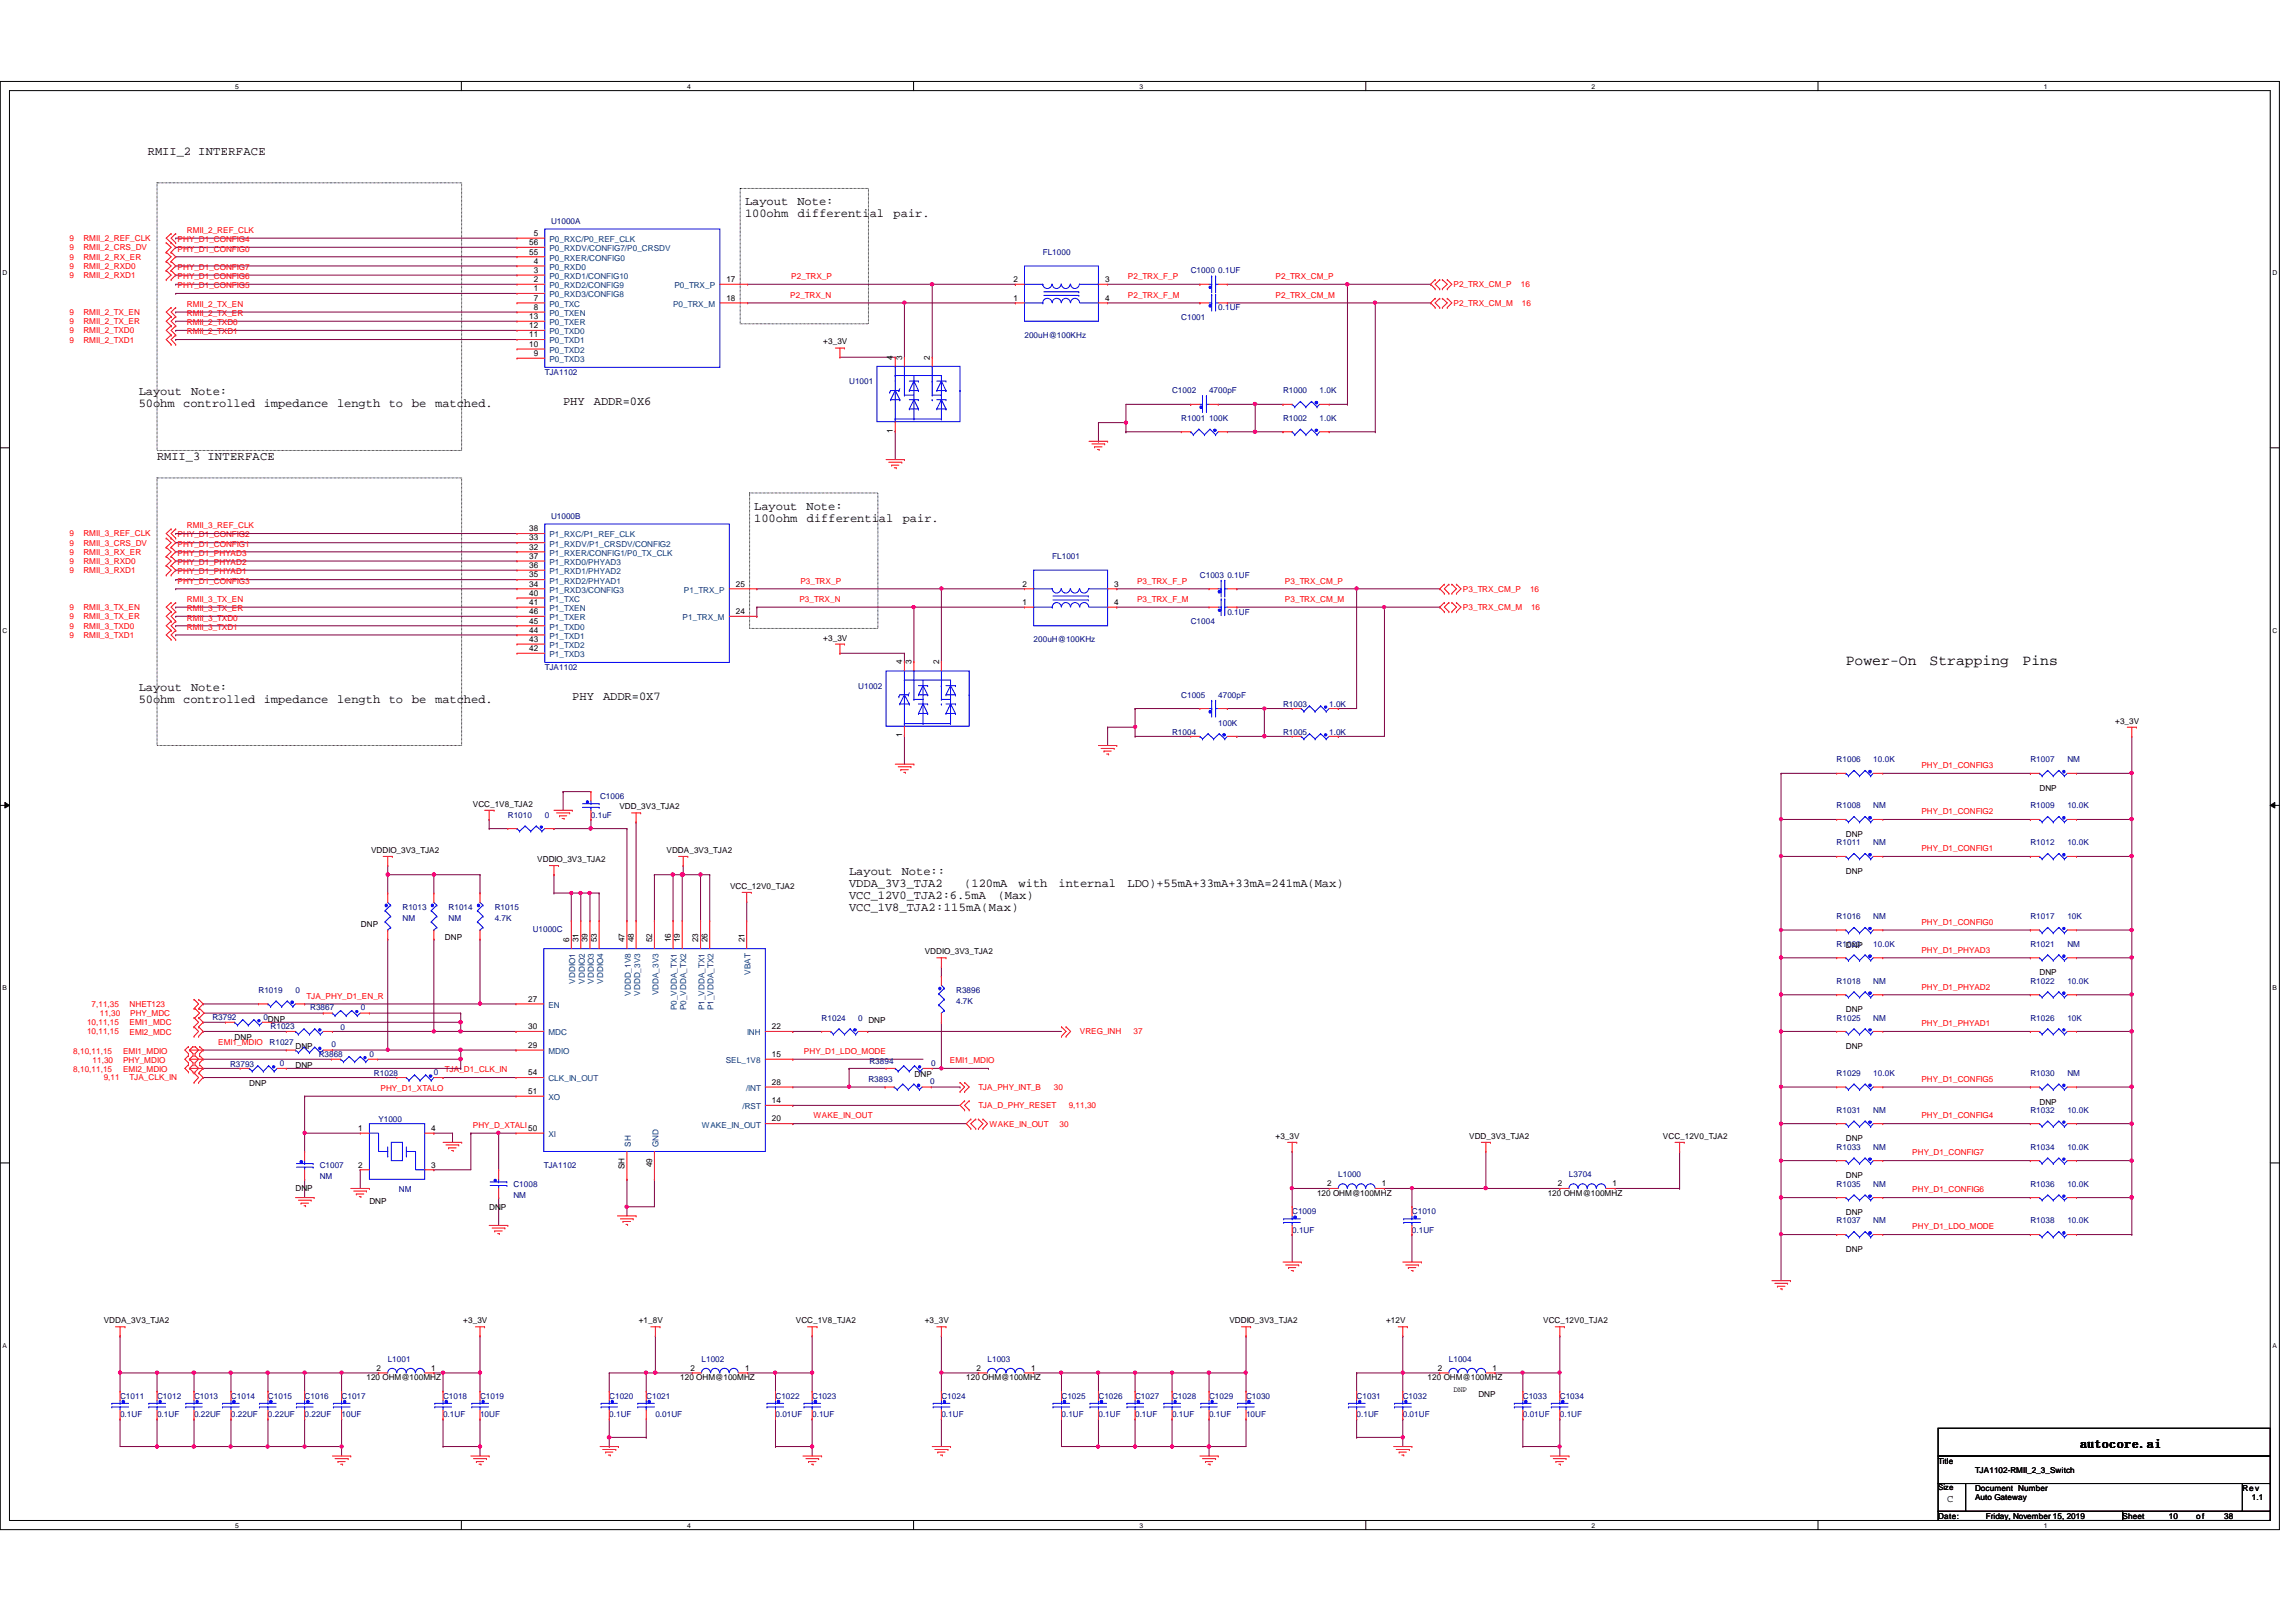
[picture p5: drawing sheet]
<svg xmlns="http://www.w3.org/2000/svg" width="297mm" height="210mm" viewBox="0 0 297 210" stroke-linecap="round" stroke-linejoin="round" font-family="sans-serif">
<defs><g id="words">
<g font-size="1.9">
<text x="238.8" y="86">Power-On</text>
<text x="249.6" y="86">Strapping</text>
<text x="261.7" y="86">Pins</text>
</g>
<text font-size="1.7" x="269.2" y="187.3">autocore.ai</text>
<g font-size="1.6">
<text x="19.1" y="20.1">RMII_2 INTERFACE</text>
<text x="96.4" y="26.5">Layout</text>
<text x="96.4" y="28.1">100ohm</text>
<text x="103.2" y="26.5">Note:</text>
<text x="103.2" y="28.1">differential</text>
<text x="115.6" y="28.1">pair.</text>
<text x="17.9" y="51.1">Layout</text>
<text x="17.9" y="52.7">50ohm controlled impedance length to</text>
<text x="24.7" y="51.1">Note:</text>
<text x="53.3" y="52.7">be</text>
<text x="56.3" y="52.7">matched.</text>
<text x="72.9" y="52.4">PHY</text>
<text x="76.8" y="52.4">ADDR=0X6</text>
<text x="20.3" y="59.5">RMII_3 INTERFACE</text>
<text x="97.6" y="66">Layout</text>
<text x="104.3" y="66">Note:</text>
<text x="97.6" y="67.5">100ohm</text>
<text x="104.4" y="67.5">differential</text>
<text x="116.8" y="67.5">pair.</text>
<text x="17.9" y="89.4">Layout</text>
<text x="24.7" y="89.4">Note:</text>
<text x="17.9" y="90.9">50ohm controlled impedance length to</text>
<text x="53.3" y="90.9">be</text>
<text x="56.3" y="90.9">matched.</text>
<text x="74" y="90.6">PHY</text>
<text x="78" y="90.6">ADDR=0X7</text>
<text x="109.9" y="113.2">Layout</text>
<text x="116.7" y="113.2">Note::</text>
<text x="109.9" y="114.8">VDDA_3V3_TJA2</text>
<text x="109.9" y="116.4">VCC_12V0_TJA2:6.5mA</text>
<text x="109.9" y="117.9">VCC_1V8_TJA2:115mA(Max)</text>
<text x="124.8" y="114.8">(120mA</text>
<text x="129.1" y="116.4">(Max)</text>
<text x="131.8" y="114.8">with</text>
<text x="136.9" y="114.8">internal</text>
<text x="145.9" y="114.8">LDO)+55mA+33mA+33mA=241mA(Max)</text>
</g>
<text font-size="1.4" x="251.9" y="194.3">C</text>
<g font-size="1.1" fill="#000080">
<text x="71.3" y="29">U1000A</text>
<text x="134.9" y="33">FL1000</text>
<text x="154" y="35.4">C1000 0.1UF</text>
<text x="152.8" y="41.4">C1001</text>
<text x="157.6" y="40.2">0.1UF</text>
<text x="132.5" y="43.7">200uH@100KHz</text>
<text x="70.5" y="48.5">TJA1102</text>
<text x="109.9" y="49.7">U1001</text>
<text x="151.6" y="50.9">C1002</text>
<text x="156.4" y="50.9">4700pF</text>
<text x="166" y="50.9">R1000</text>
<text x="170.7" y="50.9">1.0K</text>
<text x="152.8" y="54.5">R1001 100K</text>
<text x="166" y="54.5">R1002</text>
<text x="170.7" y="54.5">1.0K</text>
<text x="71.3" y="67.1">U1000B</text>
<text x="136.1" y="72.4">FL1001</text>
<text x="155.2" y="74.8">C1003 0.1UF</text>
<text x="133.7" y="83.1">200uH@100KHz</text>
<text x="154" y="80.7">C1004</text>
<text x="158.8" y="79.5">0.1UF</text>
<text x="70.5" y="86.7">TJA1102</text>
<text x="111" y="89.1">U1002</text>
<text x="151.6" y="95.1">R1004</text>
<text x="152.8" y="90.3">C1005</text>
<text x="157.6" y="90.3">4700pF</text>
<text x="157.6" y="93.9">100K</text>
<text x="166" y="91.5">R1003</text>
<text x="166" y="95.1">R1005</text>
<text x="172" y="91.5">1.0K</text>
<text x="172" y="95.1">1.0K</text>
<text x="237.6" y="98.6">R1006</text>
<text x="242.4" y="98.6">10.0K</text>
<text x="262.7" y="98.6">R1007</text>
<text x="267.5" y="98.6">NM</text>
<text x="65.7" y="105.8">R1010</text>
<text x="70.5" y="105.8">0</text>
<text x="76.5" y="105.8">0.1uF</text>
<text x="77.6" y="103.4">C1006</text>
<text x="237.6" y="104.6">R1008</text>
<text x="242.4" y="104.6">NM</text>
<text x="262.7" y="104.6">R1009</text>
<text x="267.5" y="104.6">10.0K</text>
<text x="237.6" y="109.4">R1011</text>
<text x="242.4" y="109.4">NM</text>
<text x="262.7" y="109.4">R1012</text>
<text x="267.5" y="109.4">10.0K</text>
<text x="52.1" y="117.8">R1013</text>
<text x="52.1" y="119.2">NM</text>
<text x="58" y="117.8">R1014</text>
<text x="58" y="119.2">NM</text>
<text x="64" y="117.8">R1015</text>
<text x="64" y="119.2">4.7K</text>
<text x="237.6" y="119">R1016</text>
<text x="242.4" y="119">NM</text>
<text x="262.7" y="119">R1017</text>
<text x="267.5" y="119">10K</text>
<text x="68.9" y="120.6">U1000C</text>
<text x="237.6" y="122.5">R1020</text>
<text x="242.4" y="122.5">10.0K</text>
<text x="262.7" y="122.5">R1021</text>
<text x="267.5" y="122.5">NM</text>
<text x="27.5" y="132">R3792</text>
<text x="33.4" y="128.5">R1019</text>
<text x="34.1" y="132">0DNP</text>
<text x="38.2" y="128.5">0</text>
<text x="40.1" y="130.8">R3867</text>
<text x="46.7" y="130.8">0</text>
<text x="123.7" y="128.5">R3896</text>
<text x="123.7" y="129.9">4.7K</text>
<text x="237.6" y="127.3">R1018</text>
<text x="242.4" y="127.3">NM</text>
<text x="262.7" y="127.3">R1022</text>
<text x="267.5" y="127.3">10.0K</text>
<text x="34.9" y="135.3">R1027</text>
<text x="35" y="133.1">R1023</text>
<text x="36.2" y="137.9">0</text>
<text x="41.2" y="136.7">R3868</text>
<text x="42.9" y="135.6">0</text>
<text x="44.1" y="133.3">0</text>
<text x="47.8" y="136.7">0</text>
<text x="106.3" y="132.1">R1024</text>
<text x="111" y="132.1">0</text>
<text x="112.5" y="137.7">R3894</text>
<text x="120.5" y="137.9">0</text>
<text x="237.6" y="132.1">R1025</text>
<text x="242.4" y="132.1">NM</text>
<text x="262.7" y="132.1">R1026</text>
<text x="267.5" y="132.1">10K</text>
<text x="29.8" y="138">R3793</text>
<text x="48.4" y="139.2">R1028</text>
<text x="56.1" y="139.1">0</text>
<text x="112.3" y="140.1">R3893</text>
<text x="120.4" y="140.3">0</text>
<text x="237.6" y="139.2">R1029</text>
<text x="242.4" y="139.2">10.0K</text>
<text x="262.7" y="139.2">R1030</text>
<text x="267.5" y="139.2">NM</text>
<text x="49" y="145.2">Y1000</text>
<text x="237.6" y="144">R1031</text>
<text x="237.6" y="148.8">R1033</text>
<text x="242.4" y="144">NM</text>
<text x="242.4" y="148.8">NM</text>
<text x="262.7" y="148.8">R1034</text>
<text x="262.7" y="144">R1032</text>
<text x="267.5" y="148.8">10.0K</text>
<text x="267.5" y="144">10.0K</text>
<text x="41.4" y="151.2">C1007</text>
<text x="41.4" y="152.6">NM</text>
<text x="51.6" y="154.3">NM</text>
<text x="66.4" y="153.6">C1008</text>
<text x="66.4" y="155">NM</text>
<text x="70.4" y="151.2">TJA1102</text>
<text x="173.1" y="152.4">L1000</text>
<text x="203" y="152.4">L3704</text>
<text x="237.6" y="153.6">R1035</text>
<text x="242.4" y="153.6">NM</text>
<text x="262.7" y="153.6">R1036</text>
<text x="267.5" y="153.6">10.0K</text>
<text x="167.2" y="157.1">C1009</text>
<text x="167.2" y="159.6">0.1UF</text>
<text x="182.7" y="157.1">C1010</text>
<text x="182.7" y="159.6">0.1UF</text>
<text x="237.6" y="158.3">R1037</text>
<text x="242.4" y="158.3">NM</text>
<text x="262.7" y="158.3">R1038</text>
<text x="267.5" y="158.3">10.0K</text>
<text x="50.2" y="176.2">L1001</text>
<text x="90.8" y="176.2">L1002</text>
<text x="127.8" y="176.2">L1003</text>
<text x="187.4" y="176.2">L1004</text>
<text x="15.5" y="181">C1011</text>
<text x="15.5" y="183.4">0.1UF</text>
<text x="20.3" y="181">C1012</text>
<text x="20.3" y="183.4">0.1UF</text>
<text x="25.1" y="181">C1013</text>
<text x="25.1" y="183.4">0.22UF</text>
<text x="29.9" y="181">C1014</text>
<text x="29.9" y="183.4">0.22UF</text>
<text x="34.7" y="181">C1015</text>
<text x="34.7" y="183.4">0.22UF</text>
<text x="39.4" y="181">C1016</text>
<text x="39.4" y="183.4">0.22UF</text>
<text x="44.2" y="181">C1017</text>
<text x="44.2" y="183.4">10UF</text>
<text x="57.3" y="181">C1018</text>
<text x="57.3" y="183.4">0.1UF</text>
<text x="62.1" y="181">C1019</text>
<text x="62.1" y="183.4">10UF</text>
<text x="78.8" y="181">C1020</text>
<text x="78.8" y="183.4">0.1UF</text>
<text x="83.6" y="181">C1021</text>
<text x="84.8" y="183.4">0.01UF</text>
<text x="100.3" y="181">C1022</text>
<text x="100.3" y="183.4">0.01UF</text>
<text x="105.1" y="181">C1023</text>
<text x="105.1" y="183.4">0.1UF</text>
<text x="121.8" y="181">C1024</text>
<text x="121.8" y="183.4">0.1UF</text>
<text x="137.3" y="181">C1025</text>
<text x="137.3" y="183.4">0.1UF</text>
<text x="142.1" y="181">C1026</text>
<text x="142.1" y="183.4">0.1UF</text>
<text x="146.9" y="181">C1027</text>
<text x="146.9" y="183.4">0.1UF</text>
<text x="151.6" y="181">C1028</text>
<text x="151.6" y="183.4">0.1UF</text>
<text x="156.4" y="181">C1029</text>
<text x="156.4" y="183.4">0.1UF</text>
<text x="161.2" y="181">C1030</text>
<text x="161.2" y="183.4">10UF</text>
<text x="175.5" y="181">C1031</text>
<text x="175.5" y="183.4">0.1UF</text>
<text x="181.5" y="181">C1032</text>
<text x="181.5" y="183.4">0.01UF</text>
<text x="197" y="181">C1033</text>
<text x="197" y="183.4">0.01UF</text>
<text x="201.8" y="181">C1034</text>
<text x="201.8" y="183.4">0.1UF</text>
</g>
<g font-size="1.1" fill="#f00">
<text x="9" y="31.2">9</text>
<text x="9" y="32.4">9</text>
<text x="9" y="33.6">9</text>
<text x="9" y="34.8">9</text>
<text x="9" y="36">9</text>
<text x="10.8" y="31.2">RMII_2_REF_CLK</text>
<text x="10.8" y="32.4">RMII_2_CRS_DV</text>
<text x="10.8" y="33.6">RMII_2_RX_ER</text>
<text x="10.8" y="34.8">RMII_2_RXD0</text>
<text x="10.8" y="36">RMII_2_RXD1</text>
<text x="23" y="31.3">PHY_D1_CONFIG4</text>
<text x="23" y="32.6">PHY_D1_CONFIG0</text>
<text x="23" y="34.9">PHY_D1_CONFIG7</text>
<text x="24.2" y="30.1">RMII_2_REF_CLK</text>
<text x="9" y="40.8">9</text>
<text x="9" y="42">9</text>
<text x="10.8" y="40.8">RMII_2_TX_EN</text>
<text x="10.8" y="42">RMII_2_TX_ER</text>
<text x="23" y="36.1">PHY_D1_CONFIG6</text>
<text x="23" y="37.3">PHY_D1_CONFIG5</text>
<text x="24.2" y="39.7">RMII_2_TX_EN</text>
<text x="24.2" y="40.9">RMII_2_TX_ER</text>
<text x="102.2" y="38.5">P2_TRX_N</text>
<text x="102.4" y="36.1">P2_TRX_P</text>
<text x="145.9" y="36.1">P2_TRX_F_P</text>
<text x="145.9" y="38.5">P2_TRX_F_M</text>
<text x="165" y="36.1">P2_TRX_CM_P</text>
<text x="165" y="38.5">P2_TRX_CM_M</text>
<text x="188" y="37.2">P2_TRX_CM_P</text>
<text x="188" y="39.6">P2_TRX_CM_M</text>
<text x="196.8" y="37.2">16</text>
<text x="196.9" y="39.6">16</text>
<text x="9" y="43.1">9</text>
<text x="9" y="44.3">9</text>
<text x="10.8" y="43.1">RMII_2_TXD0</text>
<text x="10.8" y="44.3">RMII_2_TXD1</text>
<text x="24.2" y="42.1">RMII_2_TXD0</text>
<text x="24.2" y="43.3">RMII_2_TXD1</text>
<text x="9" y="70.6">9</text>
<text x="9" y="71.8">9</text>
<text x="9" y="69.4">9</text>
<text x="10.8" y="70.6">RMII_3_CRS_DV</text>
<text x="10.8" y="71.8">RMII_3_RX_ER</text>
<text x="10.8" y="69.4">RMII_3_REF_CLK</text>
<text x="23" y="69.6">PHY_D1_CONFIG2</text>
<text x="23" y="70.7">PHY_D1_CONFIG1</text>
<text x="23" y="71.9">PHY_D1_PHYAD3</text>
<text x="24.2" y="68.4">RMII_3_REF_CLK</text>
<text x="9" y="73">9</text>
<text x="9" y="74.2">9</text>
<text x="10.8" y="73">RMII_3_RXD0</text>
<text x="10.8" y="74.2">RMII_3_RXD1</text>
<text x="23" y="73.1">PHY_D1_PHYAD2</text>
<text x="23" y="74.3">PHY_D1_PHYAD1</text>
<text x="23" y="75.5">PHY_D1_CONFIG3</text>
<text x="24.2" y="77.9">RMII_3_TX_EN</text>
<text x="103.4" y="77.9">P3_TRX_N</text>
<text x="103.5" y="75.5">P3_TRX_P</text>
<text x="147.1" y="75.5">P3_TRX_F_P</text>
<text x="147.1" y="77.9">P3_TRX_F_M</text>
<text x="166.2" y="75.5">P3_TRX_CM_P</text>
<text x="166.2" y="77.9">P3_TRX_CM_M</text>
<text x="189.3" y="76.6">P3_TRX_CM_P</text>
<text x="197.9" y="76.6">16</text>
<text x="9" y="79">9</text>
<text x="9" y="80.1">9</text>
<text x="9" y="81.4">9</text>
<text x="9" y="82.5">9</text>
<text x="10.8" y="79">RMII_3_TX_EN</text>
<text x="10.8" y="80.1">RMII_3_TX_ER</text>
<text x="10.8" y="81.4">RMII_3_TXD0</text>
<text x="10.8" y="82.5">RMII_3_TXD1</text>
<text x="24.2" y="79.1">RMII_3_TX_ER</text>
<text x="24.2" y="80.3">RMII_3_TXD0</text>
<text x="24.2" y="81.5">RMII_3_TXD1</text>
<text x="189.3" y="79">P3_TRX_CM_M</text>
<text x="198.1" y="79">16</text>
<text x="248.6" y="99.4">PHY_D1_CONFIG3</text>
<text x="248.6" y="105.4">PHY_D1_CONFIG2</text>
<text x="248.6" y="110.2">PHY_D1_CONFIG1</text>
<text x="248.6" y="119.7">PHY_D1_CONFIG0</text>
<text x="248.6" y="123.3">PHY_D1_PHYAD3</text>
<text x="11.9" y="130.3">7,11,35</text>
<text x="12.9" y="131.5">11,30</text>
<text x="16.8" y="130.3">NHET123</text>
<text x="16.8" y="131.5">PHY_MDC</text>
<text x="39.7" y="129.2">TJA_PHY_D1_EN_R</text>
<text x="248.6" y="128.1">PHY_D1_PHYAD2</text>
<text x="9.5" y="136.4">8,10,11,15</text>
<text x="11.3" y="133.9">10,11,15</text>
<text x="11.3" y="132.7">10,11,15</text>
<text x="12" y="137.6">11,30</text>
<text x="15.9" y="136.4">EMI1_MDIO</text>
<text x="15.9" y="137.6">PHY_MDIO</text>
<text x="16.8" y="134">EMI2_MDC</text>
<text x="16.8" y="132.7">EMI1_MDC</text>
<text x="28.2" y="135.2">EMI1_MDIO</text>
<text x="104" y="136.4">PHY_D1_LDO_MODE</text>
<text x="122.9" y="137.6">EMI1_MDIO</text>
<text x="139.7" y="133.9">VREG_INH</text>
<text x="146.6" y="133.9">37</text>
<text x="248.6" y="132.8">PHY_D1_PHYAD1</text>
<text x="9.5" y="138.8">8,10,11,15</text>
<text x="13.4" y="139.8">9,11</text>
<text x="15.9" y="138.8">EMI2_MDIO</text>
<text x="16.8" y="139.8">TJA_CLK_IN</text>
<text x="49.2" y="141.2">PHY_D1_XTALO</text>
<text x="57.6" y="138.8">TJA_D1_CLK_IN</text>
<text x="126.6" y="141.1">TJA_PHY_INT_B</text>
<text x="126.6" y="143.4">TJA_D_PHY_RESET</text>
<text x="136.4" y="141.1">30</text>
<text x="138.3" y="143.4">9,11,30</text>
<text x="248.6" y="140">PHY_D1_CONFIG5</text>
<text x="61.2" y="146">PHY_D_XTALI</text>
<text x="105.2" y="144.7">WAKE_IN_OUT</text>
<text x="128" y="145.8">WAKE_IN_OUT</text>
<text x="137.1" y="145.8">30</text>
<text x="247.4" y="149.5">PHY_D1_CONFIG7</text>
<text x="248.6" y="144.7">PHY_D1_CONFIG4</text>
<text x="247.4" y="154.3">PHY_D1_CONFIG6</text>
<text x="247.4" y="159.1">PHY_D1_LDO_MODE</text>
</g>
<g font-size="1.1">
<text x="68.4" y="31.7">56</text>
<text x="68.4" y="32.9">55</text>
<text x="69" y="30.5">5</text>
<text x="69" y="34.1">4</text>
<text x="69" y="35.3">3</text>
<text x="68.4" y="41.3">13</text>
<text x="69" y="36.5">2</text>
<text x="69" y="37.7">1</text>
<text x="69" y="38.9">7</text>
<text x="69" y="40.1">8</text>
<text x="94" y="36.5">17</text>
<text x="94" y="38.9">18</text>
<text x="131.1" y="38.9">1</text>
<text x="131.1" y="36.5">2</text>
<text x="143" y="38.9">4</text>
<text x="143" y="36.5">3</text>
<text x="68.4" y="42.5">12</text>
<text x="68.4" y="43.6">11</text>
<text x="68.4" y="44.9">10</text>
<text x="69" y="46.1">9</text>
<text x="106.5" y="44.6">+3_3V</text>
<text x="115.5" y="46.6" transform="rotate(-90 115.5 46.6)">4</text>
<text x="116.7" y="46.6" transform="rotate(-90 116.7 46.6)">3</text>
<text x="120.3" y="46.6" transform="rotate(-90 120.3 46.6)">2</text>
<text x="115.5" y="56" transform="rotate(-90 115.5 56)">1</text>
<text x="68.4" y="68.7">38</text>
<text x="68.4" y="69.9">33</text>
<text x="68.4" y="71.1">32</text>
<text x="68.4" y="72.3">37</text>
<text x="68.4" y="73.5">36</text>
<text x="68.4" y="74.7">35</text>
<text x="68.4" y="75.9">34</text>
<text x="68.4" y="77.1">40</text>
<text x="95.2" y="75.9">25</text>
<text x="132.3" y="75.9">2</text>
<text x="144.1" y="75.9">3</text>
<text x="68.4" y="78.3">41</text>
<text x="68.4" y="79.5">46</text>
<text x="68.4" y="80.7">45</text>
<text x="68.4" y="81.9">44</text>
<text x="68.4" y="83.1">43</text>
<text x="95.2" y="79.5">24</text>
<text x="106.5" y="82.9">+3_3V</text>
<text x="132.3" y="78.3">1</text>
<text x="144.1" y="78.3">4</text>
<text x="68.4" y="84.2">42</text>
<text x="116.7" y="86" transform="rotate(-90 116.7 86)">4</text>
<text x="117.9" y="86" transform="rotate(-90 117.9 86)">3</text>
<text x="121.5" y="86" transform="rotate(-90 121.5 86)">2</text>
<text x="116.7" y="95.4" transform="rotate(-90 116.7 95.4)">1</text>
<text x="273.6" y="93.6">+3_3V</text>
<text x="61.2" y="104.4">VCC_1V8_TJA2</text>
<text x="80.1" y="104.7">VDD_3V3_TJA2</text>
<text x="263.9" y="102.4">DNP</text>
<text x="48" y="110.4">VDDIO_3V3_TJA2</text>
<text x="69.5" y="111.5">VDDIO_3V3_TJA2</text>
<text x="86.2" y="110.4">VDDA_3V3_TJA2</text>
<text x="238.8" y="113.1">DNP</text>
<text x="238.8" y="108.3">DNP</text>
<text x="94.4" y="115">VCC_12V0_TJA2</text>
<text x="46.7" y="120">DNP</text>
<text x="57.6" y="121.6">DNP</text>
<text x="73.6" y="121.9" transform="rotate(-90 73.6 121.9)">6</text>
<text x="74.8" y="121.9" transform="rotate(-90 74.8 121.9)">31</text>
<text x="76" y="121.9" transform="rotate(-90 76 121.9)">39</text>
<text x="77.2" y="121.9" transform="rotate(-90 77.2 121.9)">53</text>
<text x="80.8" y="121.9" transform="rotate(-90 80.8 121.9)">47</text>
<text x="82" y="121.9" transform="rotate(-90 82 121.9)">48</text>
<text x="84.4" y="121.9" transform="rotate(-90 84.4 121.9)">52</text>
<text x="86.8" y="121.9" transform="rotate(-90 86.8 121.9)">16</text>
<text x="88" y="121.9" transform="rotate(-90 88 121.9)">19</text>
<text x="90.3" y="121.9" transform="rotate(-90 90.3 121.9)">23</text>
<text x="91.5" y="121.9" transform="rotate(-90 91.5 121.9)">26</text>
<text x="96.3" y="121.9" transform="rotate(-90 96.3 121.9)">21</text>
<text x="119.6" y="123.5">VDDIO_3V3_TJA2</text>
<text x="238.8" y="122.6">DNP</text>
<text x="68.3" y="129.6">27</text>
<text x="238.8" y="131">DNP</text>
<text x="263.9" y="126.2">DNP</text>
<text x="30.3" y="134.6">DNP</text>
<text x="38.2" y="135.8">DNP</text>
<text x="68.3" y="133.2">30</text>
<text x="68.3" y="135.6">29</text>
<text x="99.9" y="133.2">22</text>
<text x="99.9" y="136.8">15</text>
<text x="112.3" y="132.4">DNP</text>
<text x="238.8" y="135.8">DNP</text>
<text x="32.3" y="140.5">DNP</text>
<text x="38.2" y="138.2">DNP</text>
<text x="68.3" y="141.6">51</text>
<text x="68.3" y="139.1">54</text>
<text x="99.9" y="140.4">28</text>
<text x="99.9" y="142.7">14</text>
<text x="118.3" y="139.4">DNP</text>
<text x="263.9" y="143">DNP</text>
<text x="46.4" y="146.3">1</text>
<text x="55.8" y="146.3">4</text>
<text x="68.3" y="146.3">50</text>
<text x="99.9" y="145.1">20</text>
<text x="165" y="147.4">+3_3V</text>
<text x="190.1" y="147.4">VDD_3V3_TJA2</text>
<text x="215.1" y="147.4">VCC_12V0_TJA2</text>
<text x="238.8" y="147.7">DNP</text>
<text x="38.2" y="154.2">DNP</text>
<text x="46.4" y="151.1">2</text>
<text x="47.8" y="155.8">DNP</text>
<text x="55.8" y="151.1">3</text>
<text x="80.8" y="151.3" transform="rotate(-90 80.8 151.3)">SH</text>
<text x="84.4" y="151" transform="rotate(-90 84.4 151)">49</text>
<text x="170.4" y="154.8">120 OHM@100MHZ</text>
<text x="171.7" y="153.5">2</text>
<text x="178.8" y="153.5">1</text>
<text x="200.2" y="154.8">120 OHM@100MHZ</text>
<text x="201.5" y="153.5">2</text>
<text x="208.6" y="153.5">1</text>
<text x="238.8" y="152.5">DNP</text>
<text x="63.3" y="156.5">DNP</text>
<text x="238.8" y="157.3">DNP</text>
<text x="238.8" y="162.1">DNP</text>
<text x="13.4" y="171.2">VDDA_3V3_TJA2</text>
<text x="59.9" y="171.2">+3_3V</text>
<text x="82.6" y="171.2">+1_8V</text>
<text x="103" y="171.2">VCC_1V8_TJA2</text>
<text x="119.6" y="171.2">+3_3V</text>
<text x="159" y="171.2">VDDIO_3V3_TJA2</text>
<text x="179.3" y="171.2">+12V</text>
<text x="199.6" y="171.2">VCC_12V0_TJA2</text>
<text x="47.4" y="178.6">120 OHM@100MHZ</text>
<text x="48.7" y="177.4">2</text>
<text x="55.8" y="177.4">1</text>
<text x="88" y="178.6">120 OHM@100MHZ</text>
<text x="89.3" y="177.4">2</text>
<text x="96.4" y="177.4">1</text>
<text x="125" y="178.6">120 OHM@100MHZ</text>
<text x="126.3" y="177.4">2</text>
<text x="133.4" y="177.4">1</text>
<text x="184.7" y="178.6">120 OHM@100MHZ</text>
<text x="186" y="177.4">2</text>
<text x="193.1" y="177.4">1</text>
<text x="191.3" y="180.8">DNP</text>
<text x="250.7" y="189.4">Title</text>
<text x="255.5" y="190.6">TJA1102-RMII_2_3_Switch</text>
<text x="250.7" y="196.6">Date:</text>
<text x="255.5" y="193">Document Number</text>
<text x="255.5" y="194.1">Auto Gateway</text>
<text x="256.9" y="196.6">Friday, November 15, 2019</text>
<text x="274.6" y="196.6">Sheet</text>
<text x="280.6" y="196.6">10</text>
<text x="284.1" y="196.6">of</text>
<text x="287.7" y="196.6">38</text>
<text x="290.1" y="193">Rev</text>
<text x="291.3" y="194.1">1.1</text>
</g>
<g font-size="1.1" fill="#004080">
<text x="71.1" y="31.3">P0_RXC/P0_REF_CLK</text>
<text x="71.1" y="32.5">P0_RXDV/CONFIG7/P0_CRSDV</text>
<text x="71.1" y="33.7">P0_RXER/CONFIG0</text>
<text x="71.1" y="34.9">P0_RXD0</text>
<text x="71.1" y="36.1">P0_RXD1/CONFIG10</text>
<text x="71.1" y="37.3">P0_RXD2/CONFIG9</text>
<text x="71.1" y="38.5">P0_RXD3/CONFIG8</text>
<text x="71.1" y="39.7">P0_TXC</text>
<text x="71.1" y="40.9">P0_TXEN</text>
<text x="87.1" y="39.7">P0_TRX_M</text>
<text x="87.2" y="37.3">P0_TRX_P</text>
<text x="71.1" y="42.1">P0_TXER</text>
<text x="71.1" y="43.3">P0_TXD0</text>
<text x="71.1" y="44.4">P0_TXD1</text>
<text x="71.1" y="45.7">P0_TXD2</text>
<text x="71.1" y="46.9">P0_TXD3</text>
<text x="71.1" y="69.6">P1_RXC/P1_REF_CLK</text>
<text x="71.1" y="70.7">P1_RXDV/P1_CRSDV/CONFIG2</text>
<text x="71.1" y="71.9">P1_RXER/CONFIG1/P0_TX_CLK</text>
<text x="71.1" y="73.1">P1_RXD0/PHYAD3</text>
<text x="71.1" y="74.3">P1_RXD1/PHYAD2</text>
<text x="71.1" y="75.5">P1_RXD2/PHYAD1</text>
<text x="71.1" y="76.7">P1_RXD3/CONFIG3</text>
<text x="71.1" y="77.9">P1_TXC</text>
<text x="88.5" y="76.7">P1_TRX_P</text>
<text x="71.1" y="79.1">P1_TXEN</text>
<text x="71.1" y="80.3">P1_TXER</text>
<text x="71.1" y="81.5">P1_TXD0</text>
<text x="71.1" y="82.7">P1_TXD1</text>
<text x="71.1" y="83.9">P1_TXD2</text>
<text x="88.3" y="80.3">P1_TRX_M</text>
<text x="71.1" y="85">P1_TXD3</text>
<text x="70.9" y="130.4">EN</text>
<text x="74.4" y="127.3" transform="rotate(-90 74.4 127.3)">VDDIO1</text>
<text x="75.6" y="127.3" transform="rotate(-90 75.6 127.3)">VDDIO2</text>
<text x="76.8" y="127.3" transform="rotate(-90 76.8 127.3)">VDDIO3</text>
<text x="78" y="127.3" transform="rotate(-90 78 127.3)">VDDIO4</text>
<text x="81.6" y="128.9" transform="rotate(-90 81.6 128.9)">VDDD_1V8</text>
<text x="82.8" y="128.9" transform="rotate(-90 82.8 128.9)">VDDD_3V3</text>
<text x="85.2" y="128.8" transform="rotate(-90 85.2 128.8)">VDDA_3V3</text>
<text x="87.6" y="130.8" transform="rotate(-90 87.6 130.8)">P0_VDDA_TX1</text>
<text x="88.8" y="130.8" transform="rotate(-90 88.8 130.8)">P0_VDDA_TX2</text>
<text x="91.1" y="130.8" transform="rotate(-90 91.1 130.8)">P1_VDDA_TX1</text>
<text x="92.3" y="130.8" transform="rotate(-90 92.3 130.8)">P1_VDDA_TX2</text>
<text x="97.1" y="126.2" transform="rotate(-90 97.1 126.2)">VBAT</text>
<text x="70.9" y="134">MDC</text>
<text x="70.9" y="136.4">MDIO</text>
<text x="93.9" y="137.6">SEL_1V8</text>
<text x="96.6" y="134">INH</text>
<text x="70.9" y="142.4">XO</text>
<text x="70.9" y="140">CLK_IN_OUT</text>
<text x="96.1" y="143.6">/RST</text>
<text x="96.5" y="141.2">/INT</text>
<text x="70.9" y="147.2">XI</text>
<text x="81.6" y="148.4" transform="rotate(-90 81.6 148.4)">SH</text>
<text x="85.2" y="148.4" transform="rotate(-90 85.2 148.4)">GND</text>
<text x="90.8" y="145.9">WAKE_IN_OUT</text>
</g>
<g font-size="1">
<text x="188" y="180.2">DNP</text>
<text x="250.7" y="192.9">Size</text>
</g>
<g font-size=".9">
<text x="30.4" y="11.5">5</text>
<text x="88.9" y="11.5">4</text>
<text x="147.4" y="11.5">3</text>
<text x="205.9" y="11.5">2</text>
<text x="264.4" y="11.5">1</text>
<text x=".3" y="35.6">D</text>
<text x="294" y="35.6">D</text>
<text x=".3" y="81.9">C</text>
<text x="294" y="81.9">C</text>
<text x=".3" y="128.1">B</text>
<text x="294" y="128.1">B</text>
<text x=".3" y="174.4">A</text>
<text x="294" y="174.4">A</text>
<text x="30.4" y="197.7">5</text>
<text x="88.9" y="197.7">4</text>
<text x="147.4" y="197.7">3</text>
<text x="205.9" y="197.7">2</text>
<text x="264.4" y="197.7">1</text>
</g>
</g></defs>
<path d="M0 10.5h294.9v187.5h-294.9zM1.2 11.7h292.5v185.1h-292.5z" fill="none" stroke="#000" stroke-width=".13"/>
<g fill="#fff">
<path d="M30.4 10.7h.5v.9h-.5z"/>
<path d="M30.4 196.9h.5v1h-.5z"/>
</g>
<path d="M59.7 10.5v1.2M59.7 196.8v1.2" fill="none" stroke="#000" stroke-width=".13"/>
<g fill="#fff">
<path d="M88.9 10.7h.5v.9h-.5z"/>
<path d="M88.9 196.9h.5v1h-.5z"/>
</g>
<path d="M118.2 10.5v1.2M118.2 196.8v1.2" fill="none" stroke="#000" stroke-width=".13"/>
<g fill="#fff">
<path d="M147.4 10.7h.5v.9h-.5z"/>
<path d="M147.4 196.9h.5v1h-.5z"/>
</g>
<path d="M176.7 10.5v1.2M176.7 196.8v1.2" fill="none" stroke="#000" stroke-width=".13"/>
<g fill="#fff">
<path d="M205.9 10.7h.5v.9h-.5z"/>
<path d="M205.9 196.9h.5v1h-.5z"/>
</g>
<path d="M235.2 10.5v1.2M235.2 196.8v1.2" fill="none" stroke="#000" stroke-width=".13"/>
<g fill="#fff">
<path d="M264.4 10.7h.5v.9h-.5z"/>
<path d="M264.4 196.9h.5v1h-.5z"/>
<path d="M.3 34.8h.6v1h-.6z"/>
<path d="M294 34.8h.6v1h-.6z"/>
<path d="M.3 81.1h.6v.9h-.6z"/>
<path d="M294 81.1h.6v.9h-.6z"/>
</g>
<path d="M0 58h1.2M293.7 58h1.2" fill="none" stroke="#000" stroke-width=".13"/>
<g fill="#fff">
<path d="M.3 127.3h.6v1h-.6z"/>
<path d="M294 127.3h.6v1h-.6z"/>
</g>
<path d="M0 104.2h1.2M.6 103.8l.6 .4-.6 .4zM293.7 104.2l.6-.4v.8zM293.7 104.2h1.2" fill="none" stroke="#000" stroke-width=".13"/>
<path d="M.6 103.8l.6 .4-.6 .4zM293.7 104.2l.6-.4v.8z" fill="#000"/>
<g fill="#fff">
<path d="M.3 173.6h.6v1h-.6z"/>
<path d="M294 173.6h.6v1h-.6z"/>
</g>
<path d="M20.3 23.7h39.4v34.6h-39.4zM95.8 24.4h16.5v17.5h-16.5zM20.3 61.8h39.4v34.7h-39.4zM97 63.8h16.6v17.5h-16.6zM0 150.5h1.2M293.7 150.5h1.2" fill="none" stroke="#000" stroke-width=".13"/>
<g fill="none" stroke="#800040" stroke-width=".13">
<path d="M22.7 30.8h.1M22.7 32h.1M22.7 33.2h.1M22.7 34.4h.1M22.7 35.6h.1M22.7 36.8h.1M22.7 38h.1M22.7 30.8h44.2M22.7 32h44.2M22.7 33.2h44.2M22.7 34.4h44.2M22.7 35.6h44.2"/>
<path d="M22.7 36.8h44.2M22.7 38h44.2M96.7 36.8h23.9M120.6 36.8h.1M22.7 40.4h.1M22.7 41.6h.1M22.7 42.8h.1M22.7 43.9h.1M22.7 40.4h44.2M22.7 41.6h44.2M22.7 42.8h44.2M22.7 43.9h44.2"/>
<path d="M22.7 78.6h.1M22.7 79.8h.1M22.7 70.2h.1M22.7 71.4h.1M22.7 72.6h.1M22.7 73.8h.1M22.7 69h.1M22.7 75h.1M22.7 76.2h.1M22.7 78.6h44.2M22.7 79.8h44.2M22.7 70.2h44.2"/>
<path d="M22.7 71.4h44.2M22.7 72.6h44.2M22.7 73.8h44.2M22.7 69h44.2M22.7 75h44.2M22.7 76.2h44.2M22.7 81h.1M22.7 82.2h.1M22.7 81h44.2M22.7 82.2h44.2"/>
</g>
<path d="M120.4 36.6h.3l.1 .2-.1 .1-.1 .1-.2-.1z" fill-rule="evenodd" fill="#f0f"/>
<path d="M120.4 36.6h.3l.1 .2-.1 .1-.1 .1-.2-.1z" fill="none" stroke="#f0f" stroke-width=".13"/>
<path d="M96.7 39.2h20.3M117 39.2h.1" fill="none" stroke="#800040" stroke-width=".13"/>
<path d="M116.9 39h.2l.1 .2-.1 .1-.1 .1-.1-.1z" fill-rule="evenodd" fill="#f0f"/>
<path d="M116.9 39h.2l.1 .2-.1 .1-.1 .1-.1-.1z" fill="none" stroke="#f0f" stroke-width=".13"/>
<path d="M143.3 36.8h11.9M143.3 39.2h11.9M155.2 36.8h.1M155.2 39.2h.1M158.8 36.8h15.5M158.8 39.2h19.1M174.3 36.8h.1M177.9 39.2h.1" fill="none" stroke="#800040" stroke-width=".13"/>
<path d="M177.7 39h.3l.1 .2-.1 .1-.1 .1-.2-.1z" fill-rule="evenodd" fill="#f0f"/>
<path d="M177.7 39h.3l.1 .2-.1 .1-.1 .1-.2-.1z" fill="none" stroke="#f0f" stroke-width=".13"/>
<path d="M157.6 52.3h4.8M162.4 52.3h.1" fill="none" stroke="#800040" stroke-width=".13"/>
<path d="M162.2 52.1h.3l.1 .2-.1 .1-.2 .1-.1-.1z" fill-rule="evenodd" fill="#f0f"/>
<path d="M162.2 52.1h.3l.1 .2-.1 .1-.2 .1-.1-.1z" fill="none" stroke="#f0f" stroke-width=".13"/>
<path d="M158.8 55.9h3.6M162.4 55.9h.1" fill="none" stroke="#800040" stroke-width=".13"/>
<path d="M162.2 55.7h.3l.1 .2-.1 .1-.2 .1-.1-.1z" fill-rule="evenodd" fill="#f0f"/>
<path d="M162.2 55.7h.3l.1 .2-.1 .1-.2 .1-.1-.1z" fill="none" stroke="#f0f" stroke-width=".13"/>
<path d="M142.1 54.7h.1M142.1 54.7h3.6M145.7 55.9h.1M145.7 54.7h.1M145.7 55.9h7.1M154 52.3h.1M154 52.3h-8.3v2.4M162.4 55.9h.1M162.4 55.9h3.6M166 52.3h.1M166 55.9h.1M166 52.3h-3.6v3.6" fill="none" stroke="#800040" stroke-width=".13"/>
<path d="M145.5 54.5h.3l.1 .2-.1 .1-.1 .1-.2-.1z" fill-rule="evenodd" fill="#f0f"/>
<path d="M145.5 54.5h.3l.1 .2-.1 .1-.1 .1-.2-.1z" fill="none" stroke="#f0f" stroke-width=".13"/>
<path d="M174.3 36.8h.1M174.3 36.8v15.5M142.1 57.1h.1M142.1 54.7v2.4M145.7 55.9h.1M145.7 54.7v1.2M172 52.3h2.3M174.3 52.3h.1" fill="none" stroke="#800040" stroke-width=".13"/>
<path d="M174.1 36.6h.4v.2v.1l-.2 .1-.2-.1z" fill-rule="evenodd" fill="#f0f"/>
<path d="M174.1 36.6h.4v.2v.1l-.2 .1-.2-.1z" fill="none" stroke="#f0f" stroke-width=".13"/>
<g fill="none" stroke="#800040" stroke-width=".13">
<path d="M117 39.2h.1M117 39.2h14.4M117 39.2v7M120.6 36.8h.1M120.6 36.8h10.8M120.6 36.8v9.4M131.4 36.8h.1M131.4 39.2h.1M174.3 36.8h10.8M177.9 39.2h.1M177.9 39.2v16.7M177.9 39.2h7.2"/>
<path d="M185.1 36.8h.1M185.1 39.2h.1M115.8 55.8h.1M115.8 55.8v3.7M172 55.9h5.9M177.9 55.9h.1M97.9 76.2h.1M97.9 76.2h23.9"/>
</g>
<path d="M121.6 76h.3l.1 .2-.1 .1-.1 .1-.2-.1z" fill-rule="evenodd" fill="#f0f"/>
<path d="M121.6 76h.3l.1 .2-.1 .1-.1 .1-.2-.1z" fill="none" stroke="#f0f" stroke-width=".13"/>
<path d="M97.9 78.6h.1M97.9 78.6h20.3" fill="none" stroke="#800040" stroke-width=".13"/>
<path d="M118 78.4h.3l.1 .2-.1 .1-.1 .1-.2-.1z" fill-rule="evenodd" fill="#f0f"/>
<path d="M118 78.4h.3l.1 .2-.1 .1-.1 .1-.2-.1z" fill="none" stroke="#f0f" stroke-width=".13"/>
<g fill="none" stroke="#800040" stroke-width=".13">
<path d="M144.5 76.2h.1M144.5 78.6h.1M144.5 76.2h11.9M144.5 78.6h11.9M160 76.2h.1M160 78.6h.1M160 76.2h15.5M160 78.6h19.1M158.8 91.7h.1M158.8 91.7h4.8M160 95.3h.1M163.6 91.7h.1"/>
<path d="M163.6 91.7v3.6h-3.6"/>
</g>
<path d="M163.4 95.1h.3l.1 .1-.1 .2-.1 .1-.2-.1z" fill-rule="evenodd" fill="#f0f"/>
<path d="M163.4 95.1h.3l.1 .1-.1 .2-.1 .1-.2-.1z" fill="none" stroke="#f0f" stroke-width=".13"/>
<path d="M163.4 91.5h.3l.1 .2-.1 .1-.1 .1-.2-.1z" fill-rule="evenodd" fill="#f0f"/>
<path d="M163.4 91.5h.3l.1 .2-.1 .1-.1 .1-.2-.1z" fill="none" stroke="#f0f" stroke-width=".13"/>
<path d="M146.9 95.3h.1M146.9 91.7h.1M146.9 95.3h7.1M146.9 91.7v2.4M163.6 91.7h.1M163.6 95.3h.1M163.6 91.7h3.6M163.6 95.3h3.6" fill="none" stroke="#800040" stroke-width=".13"/>
<path d="M146.7 93.9h.3l.1 .2-.1 .1-.1 .1-.2-.1z" fill-rule="evenodd" fill="#f0f"/>
<path d="M146.7 93.9h.3l.1 .2-.1 .1-.1 .1-.2-.1z" fill="none" stroke="#f0f" stroke-width=".13"/>
<path d="M175.5 76.2h.1M175.5 76.2v15.5h-2.4M175.5 76.2h10.8M186.3 76.2h.1M143.3 94.1h.1M143.3 94.1h3.6M143.3 94.1v2.4M146.9 91.7h.1M146.9 94.1h.1M146.9 91.7h8.3M146.9 94.1v1.2M173.1 91.7h.1" fill="none" stroke="#800040" stroke-width=".13"/>
<path d="M175.4 76h.2l.1 .2-.1 .1-.1 .1-.1-.1z" fill-rule="evenodd" fill="#f0f"/>
<path d="M175.4 76h.2l.1 .2-.1 .1-.1 .1-.1-.1z" fill="none" stroke="#f0f" stroke-width=".13"/>
<path d="M179.1 78.6h.1M179.1 78.6v16.7h-6M179.1 78.6h7.2M186.3 78.6h.1M173.1 95.3h.1" fill="none" stroke="#800040" stroke-width=".13"/>
<path d="M178.9 78.4h.3l.1 .2-.1 .1-.1 .1-.2-.1z" fill-rule="evenodd" fill="#f0f"/>
<path d="M178.9 78.4h.3l.1 .2-.1 .1-.1 .1-.2-.1z" fill="none" stroke="#f0f" stroke-width=".13"/>
<path d="M97.9 79.8h.1M97.9 78.6v1.2M118.2 78.6h.1M118.2 78.6v7M118.2 78.6h14.3M121.8 76.2h.1M121.8 76.2v9.4M121.8 76.2h10.7M117 95.2h.1M117 95.2v3.7M81.1 152.6h.1M81.1 152.6v3.6" fill="none" stroke="#800040" stroke-width=".13"/>
<path d="M80.9 156h.3l.1 .2-.1 .1-.1 .1-.2-.1z" fill-rule="evenodd" fill="#f0f"/>
<path d="M80.9 156h.3l.1 .2-.1 .1-.1 .1-.2-.1z" fill="none" stroke="#f0f" stroke-width=".13"/>
<g fill="none" stroke="#800040" stroke-width=".13">
<path d="M56.1 146.6h.1M56.1 151.4h.1M56.1 146.6h2.4M58.5 146.6h.1M58.5 146.6v1.2M60.9 146.6h.1M60.9 146.6h3.6M60.9 146.6v4.8h-4.8M64.5 146.6h.1M64.5 146.6v4.8M81.1 156.2h.1M81.1 156.2v1.2"/>
<path d="M84.7 152.6h.1M84.7 152.6v3.6"/>
</g>
<path d="M64.3 146.4h.3l.1 .2-.1 .1-.1 .1-.2-.1z" fill-rule="evenodd" fill="#f0f"/>
<path d="M64.3 146.4h.3l.1 .2-.1 .1-.1 .1-.2-.1z" fill="none" stroke="#f0f" stroke-width=".13"/>
<path d="M39.4 146.6h.1M39.4 146.6h7.2M46.6 151.4h.1M46.6 151.4v2.4M64.5 146.6h.1M64.5 155h.1M64.5 146.6h2.3M64.5 155v3.6" fill="none" stroke="#800040" stroke-width=".13"/>
<path d="M39.3 146.4h.2l.1 .2-.1 .1-.1 .1-.1-.1z" fill-rule="evenodd" fill="#f0f"/>
<path d="M39.3 146.4h.2l.1 .2-.1 .1-.1 .1-.1-.1z" fill="none" stroke="#f0f" stroke-width=".13"/>
<g fill="none" stroke="#800040" stroke-width=".13">
<path d="M50.2 113.2h.1M50.2 112h.1M50.2 113.2h5.9M50.2 112v3.6M56.1 113.2h.1M56.1 113.2v2.4M26.3 133.5h.1M26.3 135.9h.1M26.3 139.4h.1M26.3 129.9h.1M26.3 133.5h10.7M26.3 135.9h10.7"/>
<path d="M26.3 139.4h25M26.3 129.9h7.1M39.4 129.9h.1M39.4 129.9h22.7M43 133.5h.1M43 135.9h.1M43 133.5h13.1M43 135.9h7.2M57.3 139.4h.1M57.3 139.4h9.5M39.4 146.6h.1M39.4 141.9h.1"/>
<path d="M39.4 152.6h.1M39.4 141.9v7.1M39.4 152.6v2.4M39.4 141.9h27.4"/>
</g>
<path d="M50 113h.3l.1 .2-.1 .1-.1 .1-.2-.1z" fill-rule="evenodd" fill="#f0f"/>
<path d="M50 113h.3l.1 .2-.1 .1-.1 .1-.2-.1z" fill="none" stroke="#f0f" stroke-width=".13"/>
<path d="M56.1 113.2h.1M56.1 113.2h6" fill="none" stroke="#800040" stroke-width=".13"/>
<path d="M56 113h.3v.2v.1l-.2 .1-.1-.1z" fill-rule="evenodd" fill="#f0f"/>
<path d="M56 113h.3v.2v.1l-.2 .1-.1-.1z" fill="none" stroke="#f0f" stroke-width=".13"/>
<path d="M62.1 113.2h.1M62.1 113.2v2.4M62.1 121.5h.1M62.1 121.5v8.4" fill="none" stroke="#800040" stroke-width=".13"/>
<path d="M61.9 129.7h.3l.1 .2-.1 .1-.1 .1-.2-.1z" fill-rule="evenodd" fill="#f0f"/>
<path d="M61.9 129.7h.3l.1 .2-.1 .1-.1 .1-.2-.1z" fill="none" stroke="#f0f" stroke-width=".13"/>
<path d="M56.1 121.5h.1M56.1 121.5v12M62.1 129.9h.1M62.1 129.9h4.7" fill="none" stroke="#800040" stroke-width=".13"/>
<path d="M56 133.3h.3v.2v.1l-.2 .1-.1-.1z" fill-rule="evenodd" fill="#f0f"/>
<path d="M56 133.3h.3v.2v.1l-.2 .1-.1-.1z" fill="none" stroke="#f0f" stroke-width=".13"/>
<path d="M56.1 133.5h3.5M59.6 133.5h.1" fill="none" stroke="#800040" stroke-width=".13"/>
<path d="M59.4 133.3h.3l.1 .2-.1 .1-.1 .1-.2-.1z" fill-rule="evenodd" fill="#f0f"/>
<path d="M59.4 133.3h.3l.1 .2-.1 .1-.1 .1-.2-.1z" fill="none" stroke="#f0f" stroke-width=".13"/>
<path d="M50.2 121.5h.1M50.2 121.5v14.4" fill="none" stroke="#800040" stroke-width=".13"/>
<path d="M50 135.7h.3l.1 .1-.1 .2-.1 .1-.2-.1z" fill-rule="evenodd" fill="#f0f"/>
<path d="M50 135.7h.3l.1 .1-.1 .2-.1 .1-.2-.1z" fill="none" stroke="#f0f" stroke-width=".13"/>
<path d="M50.2 135.9h9.4M59.6 135.9h.1" fill="none" stroke="#800040" stroke-width=".13"/>
<path d="M59.4 135.7h.3l.1 .1-.1 .2-.1 .1-.2-.1z" fill-rule="evenodd" fill="#f0f"/>
<path d="M59.4 135.7h.3l.1 .1-.1 .2-.1 .1-.2-.1z" fill="none" stroke="#f0f" stroke-width=".13"/>
<path d="M71.7 115.6h.1M71.7 115.6h3.4M73.9 115.6h.1M73.9 115.6v3.6M77.5 115.6h.1M77.5 115.6v3.6" fill="none" stroke="#800040" stroke-width=".13"/>
<path d="M74.9 115.4h.3l.1 .2-.1 .1-.1 .1-.2-.1z" fill-rule="evenodd" fill="#f0f"/>
<path d="M74.9 115.4h.3l.1 .2-.1 .1-.1 .1-.2-.1z" fill="none" stroke="#f0f" stroke-width=".13"/>
<path d="M73.8 115.4h.2l.1 .2-.1 .1-.1 .1-.1-.1z" fill-rule="evenodd" fill="#f0f"/>
<path d="M73.8 115.4h.2l.1 .2-.1 .1-.1 .1-.1-.1z" fill="none" stroke="#f0f" stroke-width=".13"/>
<path d="M75.1 115.6h.1M75.1 115.6v3.6M75.1 115.6h1.2M76.3 115.6h.1M76.3 115.6v3.6" fill="none" stroke="#800040" stroke-width=".13"/>
<path d="M76.1 115.4h.3l.1 .2-.1 .1-.1 .1-.2-.1z" fill-rule="evenodd" fill="#f0f"/>
<path d="M76.1 115.4h.3l.1 .2-.1 .1-.1 .1-.2-.1z" fill="none" stroke="#f0f" stroke-width=".13"/>
<path d="M71.7 113.2h.1M71.7 107.2h.1M71.7 113.2v2.4M71.7 107.2h9.4M76.3 115.6h.1M76.3 115.6h1.2M76.5 107.2h.1M76.5 106h.1M76.5 106v1.2M82.3 106.4h.1M82.3 106.4v12.8" fill="none" stroke="#800040" stroke-width=".13"/>
<path d="M76.3 107h.2l.1 .2-.1 .2h-.1h-.1z" fill-rule="evenodd" fill="#f0f"/>
<path d="M76.3 107h.2l.1 .2-.1 .2h-.1h-.1z" fill="none" stroke="#f0f" stroke-width=".13"/>
<g fill="none" stroke="#800040" stroke-width=".13">
<path d="M63.3 106h.1M63.3 107.2h.1M63.3 106v1.2M63.3 107.2h2.4M72.9 102.4h.1M72.9 102.4v2.5M72.9 102.4h3.6M81.1 107.2h.1M81.1 107.2v12M84.7 113.2h.1M84.7 113.2h2.4M88.3 113.2h.1"/>
<path d="M88.3 113.2v6M88.4 112h.1M88.4 112v1.2M96.6 116.7h.1M96.6 116.7v2.5"/>
</g>
<path d="M88.1 113h.3v.2v.1l-.2 .1-.1-.1z" fill-rule="evenodd" fill="#f0f"/>
<path d="M88.1 113h.3v.2v.1l-.2 .1-.1-.1z" fill="none" stroke="#f0f" stroke-width=".13"/>
<path d="M84.7 113.2h.1M84.7 113.2v6M87.1 113.2h.1M87.1 113.2v6" fill="none" stroke="#800040" stroke-width=".13"/>
<path d="M86.9 113h.3v.2v.1l-.2 .1-.1-.1z" fill-rule="evenodd" fill="#f0f"/>
<path d="M86.9 113h.3v.2v.1l-.2 .1-.1-.1z" fill="none" stroke="#f0f" stroke-width=".13"/>
<path d="M87.1 113.2h.1M87.1 113.2h1.2M90.6 113.2h.1M90.6 113.2v6" fill="none" stroke="#800040" stroke-width=".13"/>
<path d="M90.5 113h.3v.2v.1l-.2 .1-.1-.1z" fill-rule="evenodd" fill="#f0f"/>
<path d="M90.5 113h.3v.2v.1l-.2 .1-.1-.1z" fill="none" stroke="#f0f" stroke-width=".13"/>
<path d="M88.3 113.2h.1M88.4 113.2h.1" fill="none" stroke="#800040" stroke-width=".13"/>
<path d="M88.2 113h.3l.1 .2-.1 .1-.2 .1-.1-.1z" fill-rule="evenodd" fill="#f0f"/>
<path d="M88.2 113h.3l.1 .2-.1 .1-.2 .1-.1-.1z" fill="none" stroke="#f0f" stroke-width=".13"/>
<g fill="none" stroke="#800040" stroke-width=".13">
<path d="M90.6 113.2h.1M90.6 113.2h1.2M91.8 113.2h.1M91.8 113.2v6M102.6 137.1h.1M102.6 133.5h.1M102.6 137.1h16.8M102.6 133.5h3.7M112.3 133.5h.1M112.3 133.5h25M102.6 143h.1M102.6 145.4h.1"/>
<path d="M102.6 143h21.6M102.6 145.4h22.4M25.1 177.7h.1M25.1 177.7v2.3"/>
</g>
<path d="M24.9 177.5h.3l.1 .1-.1 .2h-.1h-.2z" fill-rule="evenodd" fill="#f0f"/>
<path d="M24.9 177.5h.3l.1 .1-.1 .2h-.1h-.2z" fill="none" stroke="#f0f" stroke-width=".13"/>
<path d="M15.5 177.7h.1M15.5 177.7v2.3M15.5 177.7h4.8M20.3 177.7h.1M20.3 177.7v2.3M15.5 183.6h.1M15.5 183.6v3.6M20.3 183.6h.1M20.3 183.6v3.6M25.1 183.6h.1M25.1 183.6v3.6" fill="none" stroke="#800040" stroke-width=".13"/>
<path d="M20.2 177.5h.3v.1v.2h-.2h-.1z" fill-rule="evenodd" fill="#f0f"/>
<path d="M20.2 177.5h.3v.1v.2h-.2h-.1z" fill="none" stroke="#f0f" stroke-width=".13"/>
<path d="M20.3 177.7h9.6M25.1 177.7h.1M29.9 177.7h.1M15.5 187.2h4.8M20.3 187.2h.1" fill="none" stroke="#800040" stroke-width=".13"/>
<path d="M20.2 187h.3v.2v.1l-.2 .1-.1-.1z" fill-rule="evenodd" fill="#f0f"/>
<path d="M20.2 187h.3v.2v.1l-.2 .1-.1-.1z" fill="none" stroke="#f0f" stroke-width=".13"/>
<path d="M20.3 187.2h4.8M25.1 187.2h.1" fill="none" stroke="#800040" stroke-width=".13"/>
<path d="M24.9 187h.3l.1 .2-.1 .1-.1 .1-.2-.1z" fill-rule="evenodd" fill="#f0f"/>
<path d="M24.9 187h.3l.1 .2-.1 .1-.1 .1-.2-.1z" fill="none" stroke="#f0f" stroke-width=".13"/>
<path d="M25.1 187.2h4.8M29.9 187.2h.1" fill="none" stroke="#800040" stroke-width=".13"/>
<path d="M29.7 187h.3l.1 .2-.1 .1-.2 .1-.1-.1z" fill-rule="evenodd" fill="#f0f"/>
<path d="M29.7 187h.3l.1 .2-.1 .1-.2 .1-.1-.1z" fill="none" stroke="#f0f" stroke-width=".13"/>
<path d="M34.7 177.7h.1M34.7 177.7v2.3M34.7 177.7h4.7M39.4 177.7h.1M39.4 177.7v2.3" fill="none" stroke="#800040" stroke-width=".13"/>
<path d="M39.3 177.5h.2l.1 .1-.1 .2h-.1h-.1z" fill-rule="evenodd" fill="#f0f"/>
<path d="M39.3 177.5h.2l.1 .1-.1 .2h-.1h-.1z" fill="none" stroke="#f0f" stroke-width=".13"/>
<path d="M34.5 177.5h.3v.1v.2h-.2h-.1z" fill-rule="evenodd" fill="#f0f"/>
<path d="M34.5 177.5h.3v.1v.2h-.2h-.1z" fill="none" stroke="#f0f" stroke-width=".13"/>
<path d="M29.9 177.7h.1M29.9 177.7v2.3" fill="none" stroke="#800040" stroke-width=".13"/>
<path d="M29.7 177.5h.3l.1 .1-.1 .2h-.2h-.1z" fill-rule="evenodd" fill="#f0f"/>
<path d="M29.7 177.5h.3l.1 .1-.1 .2h-.2h-.1z" fill="none" stroke="#f0f" stroke-width=".13"/>
<path d="M29.9 177.7h.1M29.9 177.7h4.8M29.9 183.6h.1M29.9 187.2h.1M29.9 183.6v3.6M34.7 183.6h.1M34.7 187.2h.1M34.7 183.6v3.6M39.4 183.6h.1M39.4 183.6v3.6h-9.5" fill="none" stroke="#800040" stroke-width=".13"/>
<path d="M39.3 187h.2l.1 .2-.1 .1-.1 .1-.1-.1z" fill-rule="evenodd" fill="#f0f"/>
<path d="M39.3 187h.2l.1 .2-.1 .1-.1 .1-.1-.1z" fill="none" stroke="#f0f" stroke-width=".13"/>
<path d="M34.5 187h.3v.2v.1l-.2 .1-.1-.1z" fill-rule="evenodd" fill="#f0f"/>
<path d="M34.5 187h.3v.2v.1l-.2 .1-.1-.1z" fill="none" stroke="#f0f" stroke-width=".13"/>
<path d="M15.5 172.9h.1M15.5 172.9v4.8" fill="none" stroke="#800040" stroke-width=".13"/>
<path d="M15.4 177.5h.3v.1v.2h-.2h-.1z" fill-rule="evenodd" fill="#f0f"/>
<path d="M15.4 177.5h.3v.1v.2h-.2h-.1z" fill="none" stroke="#f0f" stroke-width=".13"/>
<path d="M39.4 177.7h9.6M44.2 177.7h.1M44.2 177.7v2.3M49 177.7h.1M39.4 187.2h.1M39.4 187.2h4.8" fill="none" stroke="#800040" stroke-width=".13"/>
<path d="M44 177.5h.3l.1 .1-.1 .2h-.1h-.2z" fill-rule="evenodd" fill="#f0f"/>
<path d="M44 177.5h.3l.1 .1-.1 .2h-.1h-.2z" fill="none" stroke="#f0f" stroke-width=".13"/>
<path d="M44.2 183.6h.1M44.2 187.2h.1M44.2 183.6v4.8" fill="none" stroke="#800040" stroke-width=".13"/>
<path d="M44 187h.3l.1 .2-.1 .1-.1 .1-.2-.1z" fill-rule="evenodd" fill="#f0f"/>
<path d="M44 187h.3l.1 .2-.1 .1-.1 .1-.2-.1z" fill="none" stroke="#f0f" stroke-width=".13"/>
<path d="M56.1 177.7h.1M56.1 177.7h1.2" fill="none" stroke="#800040" stroke-width=".13"/>
<path d="M57.2 177.5h.3v.1v.2h-.2h-.1z" fill-rule="evenodd" fill="#f0f"/>
<path d="M57.2 177.5h.3v.1v.2h-.2h-.1z" fill="none" stroke="#f0f" stroke-width=".13"/>
<path d="M57.3 177.7h.1M57.3 177.7v2.3M57.3 177.7h4.8M62.1 177.7h.1M62.1 177.7v2.3M57.3 183.6h.1M57.3 187.2h.1M57.3 183.6v3.6M57.3 187.2h4.8M62.1 183.6h.1M62.1 187.2h.1M62.1 183.6v4.8" fill="none" stroke="#800040" stroke-width=".13"/>
<path d="M61.9 187h.3l.1 .2-.1 .1-.1 .1-.2-.1z" fill-rule="evenodd" fill="#f0f"/>
<path d="M61.9 187h.3l.1 .2-.1 .1-.1 .1-.2-.1z" fill="none" stroke="#f0f" stroke-width=".13"/>
<path d="M62.1 172.9h.1M62.1 172.9v4.8" fill="none" stroke="#800040" stroke-width=".13"/>
<path d="M61.9 177.5h.3l.1 .1-.1 .2h-.1h-.2z" fill-rule="evenodd" fill="#f0f"/>
<path d="M61.9 177.5h.3l.1 .1-.1 .2h-.1h-.2z" fill="none" stroke="#f0f" stroke-width=".13"/>
<path d="M78.8 177.7h.1M78.8 177.7h4.8M78.8 177.7v2.3M83.6 177.7h.1M96.7 177.7h.1M96.7 177.7h3.6M78.8 186h.1M78.8 183.6v2.4" fill="none" stroke="#800040" stroke-width=".13"/>
<path d="M100.1 177.5h.3l.1 .1-.1 .2h-.1h-.2z" fill-rule="evenodd" fill="#f0f"/>
<path d="M100.1 177.5h.3l.1 .1-.1 .2h-.1h-.2z" fill="none" stroke="#f0f" stroke-width=".13"/>
<path d="M100.3 177.7h.1M100.3 177.7v2.3M100.3 177.7h4.8M105.1 177.7h.1M105.1 177.7v2.3M100.3 183.6h.1M100.3 187.2h.1M100.3 183.6v3.6M100.3 187.2h4.8M105.1 183.6h.1M105.1 187.2h.1M105.1 183.6v4.8" fill="none" stroke="#800040" stroke-width=".13"/>
<path d="M104.9 187h.3l.1 .2-.1 .1-.1 .1-.2-.1z" fill-rule="evenodd" fill="#f0f"/>
<path d="M104.9 187h.3l.1 .2-.1 .1-.1 .1-.2-.1z" fill="none" stroke="#f0f" stroke-width=".13"/>
<path d="M84.8 177.7h.1M84.8 172.9h.1M84.8 177.7h4.8M84.8 172.9v4.8" fill="none" stroke="#800040" stroke-width=".13"/>
<path d="M84.6 177.5h.3l.1 .1-.1 .2h-.2h-.1z" fill-rule="evenodd" fill="#f0f"/>
<path d="M84.6 177.5h.3l.1 .1-.1 .2h-.2h-.1z" fill="none" stroke="#f0f" stroke-width=".13"/>
<path d="M105.1 172.9h.1M105.1 172.9v4.8" fill="none" stroke="#800040" stroke-width=".13"/>
<path d="M104.9 177.5h.3l.1 .1-.1 .2h-.1h-.2z" fill-rule="evenodd" fill="#f0f"/>
<path d="M104.9 177.5h.3l.1 .1-.1 .2h-.1h-.2z" fill="none" stroke="#f0f" stroke-width=".13"/>
<path d="M83.6 177.7h.1M83.6 177.7v2.3M83.6 177.7h1.2M84.8 177.7h.1" fill="none" stroke="#800040" stroke-width=".13"/>
<path d="M83.4 177.5h.3l.1 .1-.1 .2h-.1h-.2z" fill-rule="evenodd" fill="#f0f"/>
<path d="M83.4 177.5h.3l.1 .1-.1 .2h-.1h-.2z" fill="none" stroke="#f0f" stroke-width=".13"/>
<path d="M78.8 186h.1M78.8 187.2h.1M78.8 186h4.8M78.8 186v1.2M83.6 186h.1M83.6 183.6v2.4" fill="none" stroke="#800040" stroke-width=".13"/>
<path d="M78.6 185.9h.4v.1v.2h-.2h-.2z" fill-rule="evenodd" fill="#f0f"/>
<path d="M78.6 185.9h.4v.1v.2h-.2h-.2z" fill="none" stroke="#f0f" stroke-width=".13"/>
<g fill="none" stroke="#800040" stroke-width=".13">
<path d="M137.3 177.7h.1M137.3 177.7v2.3M137.3 177.7h4.8M142.1 177.7h.1M142.1 177.7v2.3M146.9 177.7h.1M146.9 177.7v2.3M137.3 183.6h.1M137.3 183.6v3.6M142.1 183.6h.1M142.1 183.6v3.6M146.9 183.6h.1"/>
<path d="M146.9 183.6v3.6"/>
</g>
<path d="M137.1 177.5h.3l.1 .1-.1 .2h-.1h-.2z" fill-rule="evenodd" fill="#f0f"/>
<path d="M137.1 177.5h.3l.1 .1-.1 .2h-.1h-.2z" fill="none" stroke="#f0f" stroke-width=".13"/>
<path d="M141.9 177.5h.3l.1 .1-.1 .2h-.1h-.2z" fill-rule="evenodd" fill="#f0f"/>
<path d="M141.9 177.5h.3l.1 .1-.1 .2h-.1h-.2z" fill="none" stroke="#f0f" stroke-width=".13"/>
<path d="M142.1 177.7h9.5M146.9 177.7h.1M151.6 177.7h.1" fill="none" stroke="#800040" stroke-width=".13"/>
<path d="M146.7 177.5h.3l.1 .1-.1 .2h-.1h-.2z" fill-rule="evenodd" fill="#f0f"/>
<path d="M146.7 177.5h.3l.1 .1-.1 .2h-.1h-.2z" fill="none" stroke="#f0f" stroke-width=".13"/>
<path d="M151.5 177.5h.3v.1v.2h-.2h-.1z" fill-rule="evenodd" fill="#f0f"/>
<path d="M151.5 177.5h.3v.1v.2h-.2h-.1z" fill="none" stroke="#f0f" stroke-width=".13"/>
<path d="M137.3 187.2h4.8M142.1 187.2h.1" fill="none" stroke="#800040" stroke-width=".13"/>
<path d="M141.9 187h.3l.1 .2-.1 .1-.1 .1-.2-.1z" fill-rule="evenodd" fill="#f0f"/>
<path d="M141.9 187h.3l.1 .2-.1 .1-.1 .1-.2-.1z" fill="none" stroke="#f0f" stroke-width=".13"/>
<path d="M142.1 187.2h9.5M146.9 187.2h.1M151.6 187.2h.1" fill="none" stroke="#800040" stroke-width=".13"/>
<path d="M146.7 187h.3l.1 .2-.1 .1-.1 .1-.2-.1z" fill-rule="evenodd" fill="#f0f"/>
<path d="M146.7 187h.3l.1 .2-.1 .1-.1 .1-.2-.1z" fill="none" stroke="#f0f" stroke-width=".13"/>
<path d="M151.5 187h.3v.2v.1l-.2 .1-.1-.1z" fill-rule="evenodd" fill="#f0f"/>
<path d="M151.5 187h.3v.2v.1l-.2 .1-.1-.1z" fill="none" stroke="#f0f" stroke-width=".13"/>
<path d="M121.8 177.7h.1M121.8 177.7v2.3M133.7 177.7h3.6M137.3 177.7h.1M156.4 177.7h.1M156.4 177.7h4.8M156.4 177.7v2.3M161.2 177.7h.1M161.2 177.7v2.3M121.8 183.6h.1M121.8 183.6v3.6" fill="none" stroke="#800040" stroke-width=".13"/>
<path d="M156.2 177.5h.4v.1v.2h-.2h-.2z" fill-rule="evenodd" fill="#f0f"/>
<path d="M156.2 177.5h.4v.1v.2h-.2h-.2z" fill="none" stroke="#f0f" stroke-width=".13"/>
<path d="M151.6 177.7h.1M151.6 177.7v2.3M151.6 177.7h4.8M151.6 183.6h.1M151.6 187.2h.1M151.6 183.6v3.6M151.6 187.2h4.8M156.4 183.6h.1M156.4 187.2h.1M156.4 183.6v4.8" fill="none" stroke="#800040" stroke-width=".13"/>
<path d="M156.2 187h.4v.2v.1l-.2 .1-.2-.1z" fill-rule="evenodd" fill="#f0f"/>
<path d="M156.2 187h.4v.2v.1l-.2 .1-.2-.1z" fill="none" stroke="#f0f" stroke-width=".13"/>
<path d="M121.8 177.7h.1M121.8 172.9h.1M121.8 177.7h4.8M121.8 172.9v4.8M156.4 187.2h.1M161.2 183.6h.1M161.2 183.6v3.6h-4.8" fill="none" stroke="#800040" stroke-width=".13"/>
<path d="M121.6 177.5h.3l.1 .1-.1 .2h-.1h-.2z" fill-rule="evenodd" fill="#f0f"/>
<path d="M121.6 177.5h.3l.1 .1-.1 .2h-.1h-.2z" fill="none" stroke="#f0f" stroke-width=".13"/>
<path d="M161.2 172.9h.1M161.2 172.9v4.8" fill="none" stroke="#800040" stroke-width=".13"/>
<path d="M161 177.5h.3l.1 .1-.1 .2h-.1h-.2z" fill-rule="evenodd" fill="#f0f"/>
<path d="M161 177.5h.3l.1 .1-.1 .2h-.1h-.2z" fill="none" stroke="#f0f" stroke-width=".13"/>
<g fill="none" stroke="#800040" stroke-width=".13">
<path d="M175.5 177.7h.1M175.5 177.7h6M175.5 177.7v2.3M193.4 177.7h.1M193.4 177.7h3.6M197 177.7h.1M197 177.7v2.3M201.8 177.7h.1M201.8 177.7v2.3M175.5 183.6h.1M175.5 186h.1M175.5 183.6v2.4"/>
<path d="M175.5 186h6M181.5 186h.1M181.5 186v1.2"/>
</g>
<path d="M196.8 177.5h.3l.1 .1-.1 .2h-.1h-.2z" fill-rule="evenodd" fill="#f0f"/>
<path d="M196.8 177.5h.3l.1 .1-.1 .2h-.1h-.2z" fill="none" stroke="#f0f" stroke-width=".13"/>
<path d="M197 177.7h.1M197 177.7h4.8M197 183.6h.1M197 187.2h.1M197 183.6v3.6M197 187.2h4.8M201.8 183.6h.1M201.8 187.2h.1M201.8 183.6v4.8" fill="none" stroke="#800040" stroke-width=".13"/>
<path d="M201.6 187h.3l.1 .2-.1 .1-.1 .1-.2-.1z" fill-rule="evenodd" fill="#f0f"/>
<path d="M201.6 187h.3l.1 .2-.1 .1-.1 .1-.2-.1z" fill="none" stroke="#f0f" stroke-width=".13"/>
<path d="M181.5 177.7h.1M181.5 177.7h4.8" fill="none" stroke="#800040" stroke-width=".13"/>
<path d="M181.3 177.5h.3l.1 .1-.1 .2h-.1h-.2z" fill-rule="evenodd" fill="#f0f"/>
<path d="M181.3 177.5h.3l.1 .1-.1 .2h-.1h-.2z" fill="none" stroke="#f0f" stroke-width=".13"/>
<path d="M181.5 172.9h.1M181.5 177.7h.1M181.5 172.9v7.1M181.5 183.6h.1M181.5 183.6v2.4" fill="none" stroke="#800040" stroke-width=".13"/>
<path d="M181.3 185.9h.3l.1 .1-.1 .2h-.1h-.2z" fill-rule="evenodd" fill="#f0f"/>
<path d="M181.3 185.9h.3l.1 .1-.1 .2h-.1h-.2z" fill="none" stroke="#f0f" stroke-width=".13"/>
<path d="M201.8 172.9h.1M201.8 172.9v4.8" fill="none" stroke="#800040" stroke-width=".13"/>
<path d="M201.6 177.5h.3l.1 .1-.1 .2h-.1h-.2z" fill-rule="evenodd" fill="#f0f"/>
<path d="M201.6 177.5h.3l.1 .1-.1 .2h-.1h-.2z" fill="none" stroke="#f0f" stroke-width=".13"/>
<path d="M167.2 159.8h.1M167.2 159.8v3.5M179.1 153.8h.1M179.1 153.8h13.1M182.7 153.8h.1" fill="none" stroke="#800040" stroke-width=".13"/>
<path d="M182.5 153.6h.3l.1 .2-.1 .1-.1 .1-.2-.1z" fill-rule="evenodd" fill="#f0f"/>
<path d="M182.5 153.6h.3l.1 .2-.1 .1-.1 .1-.2-.1z" fill="none" stroke="#f0f" stroke-width=".13"/>
<path d="M167.2 153.8h.1M167.2 149h.1M167.2 153.8h4.8M167.2 149v4.8M182.7 153.8h.1M182.7 159.8h.1M182.7 153.8v2.4M182.7 159.8v3.5" fill="none" stroke="#800040" stroke-width=".13"/>
<path d="M167 153.6h.3v.2v.1l-.2 .1-.1-.1z" fill-rule="evenodd" fill="#f0f"/>
<path d="M167 153.6h.3v.2v.1l-.2 .1-.1-.1z" fill="none" stroke="#f0f" stroke-width=".13"/>
<path d="M167.2 153.8h.1M167.2 153.8v2.4M192.2 153.8h.1M192.2 149v4.8" fill="none" stroke="#800040" stroke-width=".13"/>
<path d="M192 153.6h.4v.2v.1l-.2 .1-.2-.1z" fill-rule="evenodd" fill="#f0f"/>
<path d="M192 153.6h.4v.2v.1l-.2 .1-.2-.1z" fill="none" stroke="#f0f" stroke-width=".13"/>
<g fill="none" stroke="#800040" stroke-width=".13">
<path d="M230.4 100.1h.1M230.4 106h.1M230.4 100.1h7.2M230.4 100.1v5.9M243.6 100.1h19.1M243.6 106h19.1M243.6 110.8h19.1M262.7 100.1h.1M262.7 106h.1M262.7 110.8h.1M243.6 120.4h19.1M243.6 124h19.1"/>
<path d="M243.6 128.7h19.1M243.6 133.5h19.1M262.7 120.4h.1M262.7 124h.1M262.7 128.7h.1M262.7 133.5h.1M243.6 140.7h19.1M243.6 145.4h19.1M243.6 150.2h19.1M243.6 155h19.1M243.6 159.8h19.1M262.7 140.7h.1"/>
<path d="M262.7 145.4h.1M262.7 150.2h.1M262.7 155h.1M262.7 159.8h.1"/>
</g>
<path d="M230.3 105.8h.3v.2v.1l-.2 .1-.1-.1z" fill-rule="evenodd" fill="#f0f"/>
<path d="M230.3 105.8h.3v.2v.1l-.2 .1-.1-.1z" fill="none" stroke="#f0f" stroke-width=".13"/>
<path d="M230.4 159.8h.1M230.4 159.8v5.9" fill="none" stroke="#800040" stroke-width=".13"/>
<path d="M230.3 159.6h.3v.1v.2h-.2h-.1z" fill-rule="evenodd" fill="#f0f"/>
<path d="M230.3 159.6h.3v.1v.2h-.2h-.1z" fill="none" stroke="#f0f" stroke-width=".13"/>
<path d="M230.4 155h.1M230.4 159.8h.1M230.4 150.2h.1M230.4 159.8h7.2M230.4 155h7.2M230.4 150.2v9.6M230.4 150.2h7.2M237.6 159.8h.1" fill="none" stroke="#800040" stroke-width=".13"/>
<path d="M230.3 150h.3v.2v.1l-.2 .1-.1-.1z" fill-rule="evenodd" fill="#f0f"/>
<path d="M230.3 150h.3v.2v.1l-.2 .1-.1-.1z" fill="none" stroke="#f0f" stroke-width=".13"/>
<path d="M230.3 154.8h.3v.1v.2l-.2 .1-.1-.1z" fill-rule="evenodd" fill="#f0f"/>
<path d="M230.3 154.8h.3v.1v.2l-.2 .1-.1-.1z" fill="none" stroke="#f0f" stroke-width=".13"/>
<path d="M230.4 145.4h.1M230.4 150.2h.1M230.4 145.4h7.2M230.4 145.4v4.8" fill="none" stroke="#800040" stroke-width=".13"/>
<path d="M230.3 145.3h.3v.1v.2h-.2h-.1z" fill-rule="evenodd" fill="#f0f"/>
<path d="M230.3 145.3h.3v.1v.2h-.2h-.1z" fill="none" stroke="#f0f" stroke-width=".13"/>
<path d="M230.4 133.5h.1M230.4 133.5v11.9M230.4 133.5h7.2M230.4 140.7h.1M230.4 145.4h.1M230.4 140.7h7.2" fill="none" stroke="#800040" stroke-width=".13"/>
<path d="M230.3 140.5h.3v.1v.2h-.2h-.1z" fill-rule="evenodd" fill="#f0f"/>
<path d="M230.3 140.5h.3v.1v.2h-.2h-.1z" fill="none" stroke="#f0f" stroke-width=".13"/>
<path d="M230.4 128.7h.1M230.4 133.5h.1M230.4 128.7h7.2M230.4 128.7v4.8" fill="none" stroke="#800040" stroke-width=".13"/>
<path d="M230.3 128.5h.3v.2v.1l-.2 .1-.1-.1z" fill-rule="evenodd" fill="#f0f"/>
<path d="M230.3 128.5h.3v.2v.1l-.2 .1-.1-.1z" fill="none" stroke="#f0f" stroke-width=".13"/>
<path d="M230.3 133.3h.3v.2v.1l-.2 .1-.1-.1z" fill-rule="evenodd" fill="#f0f"/>
<path d="M230.3 133.3h.3v.2v.1l-.2 .1-.1-.1z" fill="none" stroke="#f0f" stroke-width=".13"/>
<path d="M230.4 124h.1M230.4 124h7.2" fill="none" stroke="#800040" stroke-width=".13"/>
<path d="M230.3 123.8h.3v.1v.1l-.2 .1-.1-.1z" fill-rule="evenodd" fill="#f0f"/>
<path d="M230.3 123.8h.3v.1v.1l-.2 .1-.1-.1z" fill="none" stroke="#f0f" stroke-width=".13"/>
<path d="M230.4 106h.1M230.4 110.8h.1M230.4 106v22.7M230.4 106h7.2M230.4 110.8h7.2M230.4 128.7h.1M230.4 120.4h.1M230.4 124h.1M230.4 120.4h7.2" fill="none" stroke="#800040" stroke-width=".13"/>
<path d="M230.3 110.6h.3v.2v.1l-.2 .1-.1-.1z" fill-rule="evenodd" fill="#f0f"/>
<path d="M230.3 110.6h.3v.2v.1l-.2 .1-.1-.1z" fill="none" stroke="#f0f" stroke-width=".13"/>
<path d="M230.3 120.2h.3v.2v.1l-.2 .1-.1-.1z" fill-rule="evenodd" fill="#f0f"/>
<path d="M230.3 120.2h.3v.2v.1l-.2 .1-.1-.1z" fill="none" stroke="#f0f" stroke-width=".13"/>
<path d="M268.6 100.1h7.2M275.8 100.1h.1M275.8 106h.1M275.8 100.1v5.9" fill="none" stroke="#800040" stroke-width=".13"/>
<path d="M275.6 99.9h.3l.1 .1-.1 .2h-.1h-.2z" fill-rule="evenodd" fill="#f0f"/>
<path d="M275.6 99.9h.3l.1 .1-.1 .2h-.1h-.2z" fill="none" stroke="#f0f" stroke-width=".13"/>
<path d="M275.6 105.8h.3l.1 .2-.1 .1-.1 .1-.2-.1z" fill-rule="evenodd" fill="#f0f"/>
<path d="M275.6 105.8h.3l.1 .2-.1 .1-.1 .1-.2-.1z" fill="none" stroke="#f0f" stroke-width=".13"/>
<path d="M268.6 159.8h.1M268.6 159.8h7.2M268.6 155h7.2M268.6 150.2h7.2M275.8 155h.1M275.8 159.8h.1M275.8 150.2h.1M275.8 150.2v9.6" fill="none" stroke="#800040" stroke-width=".13"/>
<path d="M275.6 150h.3l.1 .2-.1 .1-.1 .1-.2-.1z" fill-rule="evenodd" fill="#f0f"/>
<path d="M275.6 150h.3l.1 .2-.1 .1-.1 .1-.2-.1z" fill="none" stroke="#f0f" stroke-width=".13"/>
<path d="M275.6 154.8h.3l.1 .1-.1 .2-.1 .1-.2-.1z" fill-rule="evenodd" fill="#f0f"/>
<path d="M275.6 154.8h.3l.1 .1-.1 .2-.1 .1-.2-.1z" fill="none" stroke="#f0f" stroke-width=".13"/>
<path d="M268.6 145.4h7.2M275.8 145.4h.1" fill="none" stroke="#800040" stroke-width=".13"/>
<path d="M275.6 145.3h.3l.1 .1-.1 .2h-.1h-.2z" fill-rule="evenodd" fill="#f0f"/>
<path d="M275.6 145.3h.3l.1 .1-.1 .2h-.1h-.2z" fill="none" stroke="#f0f" stroke-width=".13"/>
<path d="M268.6 133.5h7.2M275.8 133.5h.1M275.8 133.5v16.7M268.6 140.7h7.2M275.8 150.2h.1M275.8 140.7h.1M275.8 145.4h.1" fill="none" stroke="#800040" stroke-width=".13"/>
<path d="M275.6 140.5h.3l.1 .1-.1 .2h-.1h-.2z" fill-rule="evenodd" fill="#f0f"/>
<path d="M275.6 140.5h.3l.1 .1-.1 .2h-.1h-.2z" fill="none" stroke="#f0f" stroke-width=".13"/>
<path d="M268.6 128.7h7.2M275.8 128.7h.1M275.8 133.5h.1M275.8 128.7v4.8" fill="none" stroke="#800040" stroke-width=".13"/>
<path d="M275.6 128.5h.3l.1 .2-.1 .1-.1 .1-.2-.1z" fill-rule="evenodd" fill="#f0f"/>
<path d="M275.6 128.5h.3l.1 .2-.1 .1-.1 .1-.2-.1z" fill="none" stroke="#f0f" stroke-width=".13"/>
<path d="M275.6 133.3h.3l.1 .2-.1 .1-.1 .1-.2-.1z" fill-rule="evenodd" fill="#f0f"/>
<path d="M275.6 133.3h.3l.1 .2-.1 .1-.1 .1-.2-.1z" fill="none" stroke="#f0f" stroke-width=".13"/>
<path d="M268.6 124h7.2M275.8 124h.1" fill="none" stroke="#800040" stroke-width=".13"/>
<path d="M275.6 123.8h.3l.1 .1-.1 .1-.1 .1-.2-.1z" fill-rule="evenodd" fill="#f0f"/>
<path d="M275.6 123.8h.3l.1 .1-.1 .1-.1 .1-.2-.1z" fill="none" stroke="#f0f" stroke-width=".13"/>
<path d="M268.6 110.8h7.2M275.8 110.8h.1M275.8 110.8v17.9M268.6 120.4h7.2M275.8 128.7h.1M275.8 120.4h.1M275.8 124h.1" fill="none" stroke="#800040" stroke-width=".13"/>
<path d="M275.6 110.6h.3l.1 .2-.1 .1-.1 .1-.2-.1z" fill-rule="evenodd" fill="#f0f"/>
<path d="M275.6 110.6h.3l.1 .2-.1 .1-.1 .1-.2-.1z" fill="none" stroke="#f0f" stroke-width=".13"/>
<path d="M275.6 120.2h.3l.1 .2-.1 .1-.1 .1-.2-.1z" fill-rule="evenodd" fill="#f0f"/>
<path d="M275.6 120.2h.3l.1 .2-.1 .1-.1 .1-.2-.1z" fill="none" stroke="#f0f" stroke-width=".13"/>
<g fill="none" stroke="#800040" stroke-width=".13">
<path d="M108.7 46.2h7.1M115.8 46.2h.1M108.7 84.5h.1M108.7 84.5h8.3M117 84.5h.1M117 84.5v1.1M275.8 95.3v4.8M88.4 113.2h2.2M90.6 113.2h.1M268.6 106h7.2M275.8 106h.1M275.8 110.8h.1"/>
<path d="M275.8 100.1h.1M275.8 106v4.8M35.1 132.3h.1M35.1 132.3h24.5M81.1 156.2h.1M81.1 156.2h3.6M192.2 153.8h9.6M201.8 153.8h.1M209 153.8h8.3M217.3 153.8h.1M217.3 149h.1M217.3 149v4.8"/>
</g>
<path d="M59.4 132.1h.3l.1 .2-.1 .1-.1 .1-.2-.1z" fill-rule="evenodd" fill="#f0f"/>
<path d="M59.4 132.1h.3l.1 .2-.1 .1-.1 .1-.2-.1z" fill="none" stroke="#f0f" stroke-width=".13"/>
<g fill="none" stroke="#800040" stroke-width=".13">
<path d="M26.3 132.3h.1M26.3 138.3h.1M26.3 138.3h4.8M26.3 132.3h2.9M26.4 131.1h15.4M37 138.3h22.6M41.8 131.1h.1M47.8 131.1h11.8M48.8 137.1h10.8M59.6 132.3h.1M59.6 138.3h.1M59.6 137.1h.1"/>
<path d="M59.6 131.1h.1M59.6 131.1v2.4h7.2M66.8 133.5h.1M66.8 135.9h.1M66.8 135.9h-7.2v1.2"/>
</g>
<path d="M59.4 136.9h.3l.1 .1-.1 .2-.1 .1-.2-.1z" fill-rule="evenodd" fill="#f0f"/>
<path d="M59.4 136.9h.3l.1 .1-.1 .2-.1 .1-.2-.1z" fill="none" stroke="#f0f" stroke-width=".13"/>
<path d="M26.3 137.1h.1M26.3 137.1h16.6M59.6 138.3h.1M59.6 137.1v1.2M109.9 138.3h.1M109.9 138.3v2.4M102.6 140.7h11.9M109.9 140.7h.1M114.5 140.7h.1M120.5 140.7h3.7M124.2 140.7h.1" fill="none" stroke="#800040" stroke-width=".13"/>
<path d="M109.7 140.5h.3l.1 .1-.1 .2h-.1h-.2z" fill-rule="evenodd" fill="#f0f"/>
<path d="M109.7 140.5h.3l.1 .1-.1 .2h-.1h-.2z" fill="none" stroke="#f0f" stroke-width=".13"/>
<path d="M109.9 138.3h.1M109.9 138.3h4.7M120.6 138.3h1.2M121.8 138.3h.1M121.8 132.3v6" fill="none" stroke="#800040" stroke-width=".13"/>
<path d="M121.6 138.1h.3l.1 .2-.1 .1-.1 .1-.2-.1z" fill-rule="evenodd" fill="#f0f"/>
<path d="M121.6 138.1h.3l.1 .2-.1 .1-.1 .1-.2-.1z" fill="none" stroke="#f0f" stroke-width=".13"/>
<path d="M121.8 126.3h.1M121.8 138.3h6.1M121.8 125.1v1.2M127.9 138.3h.1" fill="none" stroke="#800040" stroke-width=".13"/>
<g fill="none" stroke="#f00" stroke-width=".13">
<path d="M21.5 32.6h.1M21.5 31.4h.1M21.5 33.8h.1M21.5 35h.1M21.5 36.2h.1M21.5 31.4l.6 .6-.6 .6M21.5 32.6l.6 .6-.6 .6M21.5 33.8l.6 .6-.6 .6M21.5 35l.6 .6-.6 .6M22.1 30.2h.1M22.1 31.4h.1M22.1 39.8h.1"/>
<path d="M22.1 32.6h.1M22.1 33.8h.1M22.1 35h.1M22.1 36.2h.1M22.1 30.2l-.6 .6 .6 .6M22.1 39.8l-.6 .6 .6 .6M22.1 31.4l.6 .6-.6 .6M22.1 32.6l.6 .6-.6 .6M22.1 33.8l.6 .6-.6 .6M22.1 35l.6 .6-.6 .6M22.7 30.2h.1M22.7 31.4h.1"/>
<path d="M22.7 39.8h.1M22.7 30.2l-.6 .6 .6 .6M22.7 39.8l-.6 .6 .6 .6M185.7 36.2h.1M185.7 37.4h.1M185.7 38.6h.1M185.7 39.8h.1M185.7 36.2l-.6 .6 .6 .6M185.7 38.6l-.6 .6 .6 .6M186.3 37.4h.1M186.3 36.2h.1M186.3 39.8h.1"/>
<path d="M186.3 38.6h.1M186.3 36.2l-.6 .6 .6 .6M186.3 38.6l-.6 .6 .6 .6M186.6 37.4h.1M186.6 36.2h.1M186.6 39.8h.1M186.6 38.6h.1M186.6 36.2l.6 .6-.6 .6M186.6 38.6l.6 .6-.6 .6M187.2 36.2h.1M187.2 37.4h.1M187.2 38.6h.1"/>
<path d="M187.2 39.8h.1M187.2 36.2l.6 .6-.6 .6M187.2 38.6l.6 .6-.6 .6M22.1 41h.1M22.1 42.2h.1M22.1 43.3h.1M22.1 44.6h.1M22.1 41l-.6 .6 .6 .6M22.1 42.2l-.6 .6 .6 .5M22.1 43.3l-.6 .6 .6 .7M22.7 41h.1M22.7 42.2h.1"/>
<path d="M22.7 43.3h.1M22.7 44.6h.1M22.7 41l-.6 .6 .6 .6M22.7 42.2l-.6 .6 .6 .5M22.7 43.3l-.6 .6 .6 .7M108.1 45h1.2M108.7 46.2h.1M108.7 45v1.2M109.3 45h.1M114.6 59.5h2.4M115 59.8h1.7M116.7 59.8h.1"/>
<path d="M117 59.5h.1M140.9 57.1h2.4M141.3 57.4h1.6M141.6 57.8h.1M141.6 57.8h1M142 58.2h.2M142.2 58.2h.1M142.9 57.4h.1M143.3 57.1h.1M21.5 70.8h.1M21.5 69.6h.1M21.5 72h.1"/>
<path d="M21.5 73.2h.1M21.5 74.4h.1M21.5 69.6l.6 .6-.6 .6M21.5 70.8l.6 .6-.6 .6M21.5 72l.6 .6-.6 .6M21.5 73.2l.6 .6-.6 .6M22.1 78h.1M22.1 79.2h.1M22.1 69.6h.1M22.1 70.8h.1M22.1 72h.1M22.1 73.2h.1"/>
<path d="M22.1 74.4h.1M22.1 68.5h.1M22.1 78l-.6 .6 .6 .6M22.1 79.2l-.6 .6 .6 .6M22.1 69.6l.6 .6-.6 .6M22.1 70.8l.6 .6-.6 .6M22.1 72l.6 .6-.6 .6M22.1 73.2l.6 .6-.6 .6M22.1 68.5l-.6 .5 .6 .6M22.7 78h.1M22.7 79.2h.1M22.7 68.5h.1"/>
<path d="M22.7 69.6h.1M22.7 78l-.6 .6 .6 .6M22.7 79.2l-.6 .6 .6 .6M22.7 68.5l-.6 .5 .6 .6M115.4 60.2h.1M115.4 60.2h.9M115.7 60.5h.2M115.9 60.5h.1M186.9 75.6h.1M186.9 76.8h.1M186.9 78h.1M186.9 79.2h.1"/>
<path d="M186.9 75.6l-.6 .6 .6 .6M186.9 78l-.6 .6 .6 .6M187.4 76.8h.1M187.4 75.6h.1M187.4 79.2h.1M187.4 78h.1M187.4 75.6l-.5 .6 .5 .6M187.4 78l-.5 .6 .5 .6M187.8 76.8h.1M187.8 75.6h.1M187.8 79.2h.1M187.8 78h.1"/>
<path d="M187.8 75.6l.6 .6-.6 .6M187.8 78l.6 .6-.6 .6M188.4 75.6h.1M188.4 76.8h.1M188.4 78h.1M188.4 79.2h.1M188.4 75.6l.6 .6-.6 .6M188.4 78l.6 .6-.6 .6M22.1 80.4h.1M22.1 81.6h.1M22.1 82.8h.1M22.1 80.4l-.6 .6 .6 .6"/>
<path d="M22.1 81.6l-.6 .6 .6 .6M22.7 80.4h.1M22.7 81.6h.1M22.7 82.8h.1M22.7 80.4l-.6 .6 .6 .6M22.7 81.6l-.6 .6 .6 .6M108.1 83.4h1.2M108.7 84.5h.1M108.7 83.4v1.1M109.3 83.4h.1M115.8 98.9h2.4M116.2 99.2h1.7"/>
<path d="M116.5 99.6h.1M116.5 99.6h1M116.9 99.9h.2M117.1 99.9h.1M117.9 99.2h.1M118.2 98.9h.1M142.1 96.5h2.4M142.4 96.9h1.7M142.8 97.2h.1M142.8 97.2h1M143.2 97.6h.2M143.4 97.6h.1"/>
<path d="M144.1 96.9h.1M144.5 96.5h.1M275.2 94.1h1.2M275.8 95.3h.1M275.8 94.1v1.2M276.4 94.1h.1M49.6 110.8h1.2M50.2 112h.1M50.2 110.8v1.2M50.8 110.8h.1M62.7 104.9h1.2M63.3 106h.1"/>
<path d="M63.3 104.9v1.1M63.9 104.9h.1M71.1 112h1.2M71.7 113.2h.1M71.7 112v1.2M71.7 104.9h2.3M72 105.2h1.7M72.3 112h.1M72.4 105.6h.1M72.4 105.6h.9M72.7 105.9h.3M73 105.9h.1"/>
<path d="M73.7 105.2h.1M74 104.9h.1M81.7 105.2h1.2M82.3 106.4h.1M82.3 105.2v1.2M82.9 105.2h.1M87.8 110.8h1.2M88.4 112h.1M88.4 110.8v1.2M89 110.8h.1M96 115.5h1.2M96.6 116.7h.1"/>
<path d="M96.6 115.5v1.2M97.2 115.5h.1M24.4 135.4h.1M24.4 136.4h.1M24.4 137.8h.1M24.4 138.7h.1M24.4 136.6h.1M24.4 137.5h.1M24.4 136.6l-.5 .5 .5 .4M24.4 135.4l-.5 .5 .5 .5M24.4 137.8l-.5 .5 .5 .4M24.5 135.9h.1"/>
<path d="M24.5 138.3h.1M24.5 137.1h.1M24.5 138.3l.5 .4M24.5 135.9h1.8M24.5 135.9l.5 .5M24.5 138.3h1.8M24.5 137.1l.5 .4M24.5 137.1h1.8M25 135.4h.1M25 136.4h.1M25 137.8h.1M25 138.7h.1"/>
<path d="M25 136.6h.1M25 137.5h.1M25 135.4l-.5 .5M25 136.6l-.5 .5M25 137.8l-.5 .5M25.1 130.5h.1M25.1 129.3h.1M25.1 134.1h.1M25.1 132.9h.1M25.1 138.9h.1M25.1 131.7h.1M25.1 129.3l.6 .6-.6 .6"/>
<path d="M25.1 132.9l.6 .6-.6 .6M25.1 138.9l.6 .5-.6 .7M25.1 131.7l.6 .6-.6 .6M25.2 135.4h.1M25.2 136.4h.1M25.2 137.8h.1M25.2 138.7h.1M25.2 136.6h.1M25.2 137.5h.1M25.2 131.7h.1M25.2 130.5h.1M25.2 135.4l.5 .5-.5 .5"/>
<path d="M25.2 136.6l.5 .5-.5 .4M25.2 137.8l.5 .5-.5 .4M25.2 130.5l.6 .6-.6 .6M25.7 129.3h.1M25.7 130.5h.1M25.7 132.9h.1M25.7 134.1h.1M25.7 138.9h.1M25.7 131.7h.1M25.7 129.3l.6 .6-.6 .6M25.7 132.9l.6 .6-.6 .6M25.7 138.9l.6 .5-.6 .7"/>
<path d="M25.7 131.7l.6 .6-.6 .6M25.8 136.4h.1M25.8 135.4h.1M25.8 138.7h.1M25.8 137.8h.1M25.8 137.5h.1M25.8 136.6h.1M25.8 130.5h.1M25.8 131.7h.1M25.8 137.8l.5 .5M25.8 135.4l.5 .5M25.8 136.6l.5 .5"/>
<path d="M25.8 130.5l.6 .6-.6 .6M26.3 135.9l-.5 .5M26.3 138.3l-.5 .4M26.3 137.1l-.5 .4M121.2 124h1.2M121.8 125.1h.1M121.8 124v1.1M122.4 124h.1M137.3 132.9h.1M137.3 134.1h.1M137.3 132.9l.6 .6-.6 .6M137.9 132.9h.1"/>
<path d="M137.9 134.1h.1M137.9 132.9l.6 .6-.6 .6M25.1 140.1h.1M25.7 140.1h.1M38.2 155h2.4M38.6 155.3h1.7M38.9 155.7h.1M38.9 155.7h1M39.3 156h.2M39.5 156h.1M40.3 155.3h.1M40.6 155h.1"/>
<path d="M45.4 153.8h2.4M45.8 154.1h1.6M46.1 154.5h.1M46.1 154.5h1M46.5 154.9h.2M46.7 154.9h.1M47.4 154.1h.1M47.8 153.8h.1M57.3 147.8h2.4M57.7 148.2h1.6M58 148.5h.1M58 148.5h1"/>
<path d="M58.4 148.9h.2M58.6 148.9h.1M59.3 148.2h.1M59.7 147.8h.1M63.3 158.6h2.4M63.7 158.9h1.6M64 159.3h.1M64 159.3h1M64.4 159.6h.2M64.6 159.6h.1M65.3 158.9h.1M65.7 158.6h.1"/>
<path d="M79.9 157.4h2.4M80.3 157.7h1.6M80.6 158.1h.1M80.6 158.1h1M81 158.5h.2M81.2 158.5h.1M81.9 157.7h.1M82.3 157.4h.1M124.2 140.1h.1M124.2 141.3h.1M124.2 140.1l.6 .6-.6 .6M124.8 140.1h.1"/>
<path d="M124.8 141.3h.1M124.8 142.5h.1M124.8 143.6h.1M124.8 140.1l.6 .6-.6 .6M124.8 142.5l-.6 .5 .6 .6M125.4 143.6h.1M125.4 142.5h.1M125.4 142.5l-.6 .5 .6 .6M125.6 144.8h.1M125.6 146h.1M125.6 144.8l-.6 .6 .6 .6M126.2 146h.1"/>
<path d="M126.2 144.8h.1M126.2 144.8l-.6 .6 .6 .6M126.6 146h.1M126.6 144.8h.1M126.6 144.8l.6 .6-.6 .6M127.2 144.8h.1M127.2 146h.1M127.2 144.8l.6 .6-.6 .6M166.6 147.8h1.2M167.2 149h.1M167.2 147.8v1.2M167.8 147.8h.1"/>
<path d="M191.6 147.8h1.2M192.2 149h.1M192.2 147.8v1.2M192.8 147.8h.1M216.7 147.8h1.2M217.3 149h.1M217.3 147.8v1.2M217.9 147.8h.1M14.9 171.7h1.3M15.5 172.9h.1M15.5 171.7v1.2M16.2 171.7h.1"/>
<path d="M61.5 171.7h1.2M62.1 172.9h.1M62.1 171.7v1.2M62.7 171.7h.1M84.2 171.7h1.2M84.8 172.9h.1M84.8 171.7v1.2M85.4 171.7h.1M104.5 171.7h1.2M105.1 172.9h.1M105.1 171.7v1.2M105.7 171.7h.1"/>
<path d="M121.2 171.7h1.2M121.8 172.9h.1M121.8 171.7v1.2M122.4 171.7h.1M160.6 171.7h1.2M161.2 172.9h.1M161.2 171.7v1.2M161.8 171.7h.1M166 163.3h2.4M166.3 163.7h1.7M166.7 164h.1M166.7 164h.9"/>
<path d="M167 164.4h.3M167.3 164.4h.1M168 163.7h.1M168.4 163.3h.1M180.9 171.7h1.2M181.5 172.9h.1M181.5 171.7v1.2M181.5 163.3h2.4M181.9 163.7h1.6M182.1 171.7h.1M182.2 164h.1M182.2 164h1"/>
<path d="M182.6 164.4h.2M182.8 164.4h.1M183.5 163.7h.1M183.9 163.3h.1M201.2 171.7h1.2M201.8 172.9h.1M201.8 171.7v1.2M202.4 171.7h.1M229.2 165.7h2.4M229.6 166.1h1.7M230 166.5h.1M230 166.5h.9"/>
<path d="M230.3 166.8h.2M230.5 166.8h.1M231.3 166.1h.1M231.6 165.7h.1M43 188.4h2.4M43.3 188.8h1.7M43.7 189.1h.1M43.7 189.1h1M44.1 189.5h.2M44.3 189.5h.1M45 188.8h.1M45.4 188.4h.1"/>
<path d="M60.9 188.4h2.4M61.3 188.8h1.6M61.6 189.1h.1M61.6 189.1h1M62 189.5h.2M62.2 189.5h.1M62.9 188.8h.1M63.3 188.4h.1M77.6 187.2h2.4M78 187.6h1.7M78.4 187.9h.1M78.4 187.9h.9"/>
<path d="M78.7 188.3h.2M78.9 188.3h.1M79.7 187.6h.1M80 187.2h.1M103.9 188.4h2.4M104.3 188.8h1.6M104.6 189.1h.1M104.6 189.1h1M105 189.5h.2M105.2 189.5h.1M105.9 188.8h.1M106.3 188.4h.1"/>
<path d="M120.6 187.2h2.4M120.9 187.6h1.7M121.3 187.9h.1M121.3 187.9h1M121.7 188.3h.2M121.9 188.3h.1M122.6 187.6h.1M123 187.2h.1M155.2 188.4h2.4M155.6 188.8h1.7M156 189.1h.1M156 189.1h.9"/>
<path d="M156.3 189.5h.2M156.5 189.5h.1M157.3 188.8h.1M157.6 188.4h.1M180.3 187.2h2.4M180.6 187.6h1.7M181 187.9h.1M181 187.9h.9M181.4 188.3h.2M181.6 188.3h.1M182.3 187.6h.1M182.7 187.2h.1"/>
<path d="M200.6 188.4h2.4M201 188.8h1.6M201.3 189.1h.1M201.3 189.1h1M201.7 189.5h.2M201.9 189.5h.1M202.6 188.8h.1M203 188.4h.1"/>
</g>
<path d="M250.7 184.8h43v3.6h-43zM250.7 188.4h43v3.6h-43zM250.7 192h3.6v3.6h-3.6zM250.7 195.6h23.9v1.2h-23.9zM254.3 192h35.8v3.6h-35.8zM274.6 195.6h19.1v1.2h-19.1zM290.1 192h3.6v3.6h-3.6z" fill="none" stroke="#000" stroke-width=".13"/>
<path d="M166.1 158.2h.1M166.1 157.7h.1M166.1 158.2h2.1M166.1 157.7h2.1M167.2 158.2h.1M167.2 158.2v.4" fill="none" stroke="#00f" stroke-width=".13"/>
<path d="M167.4 157.4h.3v.2h-.3z" fill-rule="evenodd" fill="#00f"/>
<g fill="none" stroke="#00f" stroke-width=".13">
<path d="M52.6 139.4h.1M52.6 139.4l.3 .4M52.9 139.8h.1M53.6 139.1h.1M53.6 139.1l.8 .7M53.6 139.1l-.7 .7M54.4 139.8h.1M55.1 139.1h.1M55.1 139.1l.7 .7M55.1 139.1l-.7 .7M55.8 139.8h.1M56.1 139.4l-.3 .4"/>
<path d="M167.2 157.7h.1M167.2 157.4v.3M167.4 157.4h.3v.2h-.3z"/>
</g>
<path d="M167.2 156.2h.1M167.2 159.8h.1M167.2 156.2v1.2M167.2 158.6v1.2" fill="none" stroke="#f00" stroke-width=".13"/>
<path d="M55.6 139.1h.2v.3h-.2z" fill-rule="evenodd" fill="#00f"/>
<g fill="none" stroke="#00f" stroke-width=".13">
<path d="M55.6 139.1h.2v.3h-.2zM263.9 124h.1M263.9 124l.3 .3M264.2 124.3h.1M264.9 123.6h.1M264.9 123.6l.7 .7M264.9 123.6l-.7 .7M265.6 124.3h.1M266.4 123.6h.1M266.4 123.6l.7 .7M266.4 123.6l-.8 .7M267.1 124.3h.1"/>
<path d="M267.5 124l-.4 .3"/>
</g>
<path d="M51.3 139.4h.1M51.3 139.4h1.3M56.1 139.4h1.2M57.3 139.4h.1" fill="none" stroke="#f00" stroke-width=".13"/>
<path d="M266.9 123.6h.2v.3h-.2z" fill-rule="evenodd" fill="#00f"/>
<g fill="none" stroke="#00f" stroke-width=".13">
<path d="M263.9 110.8h.1M263.9 110.8l.3 .4M264.2 111.2h.1M264.9 110.4h.1M264.9 110.4l.7 .8M264.9 110.4l-.7 .8M265.6 111.2h.1M266.4 110.4h.1M266.4 110.4l.7 .8M266.4 110.4l-.8 .8M267.1 111.2h.1M267.5 110.8l-.4 .4"/>
<path d="M266.9 123.6h.2v.3h-.2z"/>
</g>
<path d="M262.7 124h.1M262.7 124h1.2M267.5 124h1.1M268.6 124h.1" fill="none" stroke="#f00" stroke-width=".13"/>
<path d="M266.9 110.5h.2v.2h-.2z" fill-rule="evenodd" fill="#00f"/>
<g fill="none" stroke="#00f" stroke-width=".13">
<path d="M266.9 110.5h.2v.2h-.2zM43 131.1h.1M43 131.1l.3 .3M43.3 131.4h.1M44.1 130.8h.1M44.1 130.8l.7 .6M44.1 130.8l-.8 .6M44.8 131.4h.1M45.5 130.8h.1M45.5 130.8l.7 .6M45.5 130.8l-.7 .6M46.2 131.4h.1"/>
<path d="M46.6 131.1l-.4 .3"/>
</g>
<path d="M262.7 110.8h.1M262.7 110.8h1.2M267.5 110.8h1.1M268.6 110.8h.1" fill="none" stroke="#f00" stroke-width=".13"/>
<path d="M46 130.8h.3v.2h-.3z" fill-rule="evenodd" fill="#00f"/>
<g fill="none" stroke="#00f" stroke-width=".13">
<path d="M168.4 91.7h.1M168.4 91.7l.3 .4M168.7 92.1h.1M169.4 91.4h.1M169.4 91.4l.7 .7M169.4 91.4l-.7 .7M170.1 92.1h.1M170.9 91.4h.1M170.9 91.4l.7 .7M170.9 91.4l-.8 .7M171.6 92.1h.1M172 91.7l-.4 .4"/>
<path d="M46 130.8h.3v.2h-.3z"/>
</g>
<path d="M41.8 131.1h.1M41.8 131.1h1.2M46.6 131.1h1.2M47.8 131.1h.1" fill="none" stroke="#f00" stroke-width=".13"/>
<path d="M171.4 91.4h.2v.2h-.2z" fill-rule="evenodd" fill="#00f"/>
<g fill="none" stroke="#00f" stroke-width=".13">
<path d="M171.4 91.4h.2v.2h-.2zM238.8 159.8h.1M238.8 159.8l.3 .3M239.9 159.4h.1M239.9 159.4l.7 .7M239.9 159.4l-.8 .7M241.3 159.4h.1M241.3 159.4l.7 .7M241.3 159.4l-.7 .7M242.4 159.8l-.4 .3M239.1 160.1h.1M240.6 160.1h.1"/>
<path d="M242 160.1h.1"/>
</g>
<path d="M167.2 91.7h.1M167.2 91.7h1.2M172 91.7h1.1M173.1 91.7h.1" fill="none" stroke="#f00" stroke-width=".13"/>
<path d="M241.8 159.4h.2v.3h-.2z" fill-rule="evenodd" fill="#00f"/>
<g fill="none" stroke="#00f" stroke-width=".13">
<path d="M238.8 145.4h.1M238.8 145.4l.3 .4M239.1 145.8h.1M239.9 145.1h.1M239.9 145.1l.7 .7M239.9 145.1l-.8 .7M240.6 145.8h.1M241.3 145.1h.1M241.3 145.1l.7 .7M241.3 145.1l-.7 .7M241.8 159.4h.2v.3h-.2zM242 145.8h.1"/>
<path d="M242.4 145.4l-.4 .4"/>
</g>
<path d="M237.6 159.8h.1M237.6 159.8h1.2M242.4 159.8h1.2M243.6 159.8h.1" fill="none" stroke="#f00" stroke-width=".13"/>
<path d="M241.8 145.1h.2v.2h-.2z" fill-rule="evenodd" fill="#00f"/>
<path d="M241.8 145.1h.2v.2h-.2zM24 182.1h.1M24 181.6h.1M24 182.1h2.2M24 181.6h2.2M25.1 182.1h.1M25.1 182.1v.4" fill="none" stroke="#00f" stroke-width=".13"/>
<path d="M237.6 145.4h.1M237.6 145.4h1.2M242.4 145.4h1.2M243.6 145.4h.1" fill="none" stroke="#f00" stroke-width=".13"/>
<path d="M25.4 181.3h.2v.2h-.2z" fill-rule="evenodd" fill="#00f"/>
<g fill="none" stroke="#00f" stroke-width=".13">
<path d="M263.9 120.4h.1M263.9 120.4l.3 .3M264.2 120.7h.1M264.9 120h.1M264.9 120l.7 .7M264.9 120l-.7 .7M265.6 120.7h.1M266.4 120h.1M266.4 120l.7 .7M266.4 120l-.8 .7M267.1 120.7h.1M267.5 120.4l-.4 .3"/>
<path d="M25.1 181.6h.1M25.1 181.2v.4M25.4 181.3h.2v.2h-.2z"/>
</g>
<path d="M25.1 180h.1M25.1 183.6h.1M25.1 180v1.2M25.1 182.5v1.1" fill="none" stroke="#f00" stroke-width=".13"/>
<path d="M266.9 120h.2v.3h-.2z" fill-rule="evenodd" fill="#00f"/>
<g fill="none" stroke="#00f" stroke-width=".13">
<path d="M121.5 128.6h.1M121.5 130h.1M121.5 128.6l.7 .7M121.5 130l.7 .8M121.8 131.1h.1M121.8 127.5l.4 .4M122.2 127.9h.1M122.2 129.3h.1M122.2 130.8h.1M122.2 127.9l-.7 .7M122.2 129.3l-.7 .7M122.2 130.8l-.4 .3"/>
<path d="M266.9 120h.2v.3h-.2zM51.3 177.6a.57 .57 0 0 0-.6-.5 .57 .57 0 0 0-.5 .6M52.5 177.6a.59 .59 0 0 0-.6-.5 .59 .59 0 0 0-.6 .6M53.7 177.6a.57 .57 0 0 0-.6-.5 .57 .57 0 0 0-.5 .6M54.9 177.6a.57 .57 0 0 0-.6-.5 .57 .57 0 0 0-.5 .6"/>
</g>
<path d="M262.7 120.4h.1M262.7 120.4h1.2M267.5 120.4h1.1M268.6 120.4h.1M49 177.7h.1M49 177.7h1.2M54.9 177.7h1.2M56.1 177.7h.1" fill="none" stroke="#f00" stroke-width=".13"/>
<path d="M121.5 127.8h.2v.2h-.2z" fill-rule="evenodd" fill="#00f"/>
<path d="M75.3 104.5h2.2M75.3 104h2.2M76.5 104.5h.1M76.5 104.5v.4M77.5 104.5h.1M77.5 104h.1M121.5 127.8h.2v.2h-.2z" fill="none" stroke="#00f" stroke-width=".13"/>
<path d="M121.8 126.3h.1M121.8 132.3h.1M121.8 126.3v1.2M121.8 131.1v1.2" fill="none" stroke="#f00" stroke-width=".13"/>
<path d="M75.9 103.7h.2v.2h-.2z" fill-rule="evenodd" fill="#00f"/>
<g fill="none" stroke="#00f" stroke-width=".13">
<path d="M75.9 103.7h.2v.2h-.2zM76.5 104h.1M76.5 103.6v.4M115.7 140.7h.1M115.7 140.7l.4 .3M116.1 141h.1M116.8 140.3h.1M116.8 140.3l.7 .7M116.8 140.3l-.7 .7M117.5 141h.1M118.2 140.3h.1M118.2 140.3l.8 .7"/>
<path d="M118.2 140.3l-.7 .7M119 141h.1M119.3 140.7l-.3 .3"/>
</g>
<path d="M76.5 102.4h.1M76.5 106h.1M76.5 102.4v1.2M76.5 104.9v1.1" fill="none" stroke="#f00" stroke-width=".13"/>
<path d="M118.7 140.3h.2v.3h-.2z" fill-rule="evenodd" fill="#00f"/>
<path d="M155.6 51.2h.1M155.6 51.2v2.2M156.1 51.2h.1M156.1 52.3h.1M156.1 51.2v2.2M156.1 52.3h.3M118.7 140.3h.2v.3h-.2z" fill="none" stroke="#00f" stroke-width=".13"/>
<path d="M114.5 140.7h.1M114.5 140.7h1.2M119.3 140.7h1.2M120.5 140.7h.1" fill="none" stroke="#f00" stroke-width=".13"/>
<path d="M155.3 52.6h.2v.2h-.2z" fill-rule="evenodd" fill="#00f"/>
<path d="M155.2 52.3h.4M155.3 52.6h.2v.2h-.2zM155.6 52.3h.1M156.8 90.6h.1M156.8 90.6v2.2M157.3 90.6h.1M157.3 91.7h.1M157.3 90.6v2.2M157.3 91.7h.3" fill="none" stroke="#00f" stroke-width=".13"/>
<path d="M154 52.3h.1M154 52.3h1.2M156.4 52.3h1.2M157.6 52.3h.1" fill="none" stroke="#f00" stroke-width=".13"/>
<path d="M156.5 92h.2v.2h-.2z" fill-rule="evenodd" fill="#00f"/>
<g fill="none" stroke="#00f" stroke-width=".13">
<path d="M156.4 91.7h.4M156.5 92h.2v.2h-.2zM156.8 91.7h.1M38.2 135.9h.1M38.2 135.9l.4 .3M38.6 136.2h.1M39.3 135.5h.1M39.3 135.5l.7 .7M39.3 135.5l-.7 .7M40 136.2h.1M40.7 135.5h.1M40.7 135.5l.7 .7"/>
<path d="M40.7 135.5l-.7 .7M41.4 136.2h.1M41.8 135.9l-.4 .3"/>
</g>
<path d="M155.2 91.7h.1M155.2 91.7h1.2M157.6 91.7h1.2M158.8 91.7h.1" fill="none" stroke="#f00" stroke-width=".13"/>
<path d="M41.3 135.5h.2v.3h-.2z" fill-rule="evenodd" fill="#00f"/>
<g fill="none" stroke="#00f" stroke-width=".13">
<path d="M41.3 135.5h.2v.3h-.2zM263.9 140.7h.1M263.9 140.7l.3 .3M264.2 141h.1M264.9 140.3h.1M264.9 140.3l.7 .7M264.9 140.3l-.7 .7M265.6 141h.1M266.4 140.3h.1M266.4 140.3l.7 .7M266.4 140.3l-.8 .7M267.1 141h.1"/>
<path d="M267.5 140.7l-.4 .3M128.9 177.6a.57 .57 0 0 0-.6-.5 .57 .57 0 0 0-.5 .6M130.1 177.6a.59 .59 0 0 0-.6-.5 .59 .59 0 0 0-.6 .6M131.3 177.6a.57 .57 0 0 0-.6-.5 .57 .57 0 0 0-.5 .6M132.5 177.6a.57 .57 0 0 0-.6-.5 .57 .57 0 0 0-.5 .6"/>
</g>
<path d="M37 135.9h.1M37 135.9h1.2M41.8 135.9h1.2M43 135.9h.1M126.6 177.7h.1M126.6 177.7h1.2M132.5 177.7h1.2M133.7 177.7h.1" fill="none" stroke="#f00" stroke-width=".13"/>
<path d="M266.9 140.3h.2v.3h-.2z" fill-rule="evenodd" fill="#00f"/>
<path d="M266.9 140.3h.2v.3h-.2zM33.6 182.1h.1M33.6 181.6h.1M33.6 182.1h2.1M33.6 181.6h2.1M34.7 182.1h.1M34.7 182.1v.4" fill="none" stroke="#00f" stroke-width=".13"/>
<path d="M262.7 140.7h.1M262.7 140.7h1.2M267.5 140.7h1.1M268.6 140.7h.1" fill="none" stroke="#f00" stroke-width=".13"/>
<path d="M34.9 181.3h.3v.2h-.3z" fill-rule="evenodd" fill="#00f"/>
<g fill="none" stroke="#00f" stroke-width=".13">
<path d="M239.9 99.7h.1M239.9 99.7l.7 .7M239.9 99.7l-.8 .7M241.3 99.7h.1M241.3 99.7l.7 .7M241.3 99.7l-.7 .7M238.8 100.1h.1M238.8 100.1l.3 .3M239.1 100.4h.1M240.6 100.4h.1M242 100.4h.1M242.4 100.1l-.4 .3"/>
<path d="M34.7 181.6h.1M34.7 181.2v.4M34.9 181.3h.3v.2h-.3z"/>
</g>
<path d="M34.7 180h.1M34.7 183.6h.1M34.7 180v1.2M34.7 182.5v1.1" fill="none" stroke="#f00" stroke-width=".13"/>
<path d="M241.8 99.7h.2v.3h-.2z" fill-rule="evenodd" fill="#00f"/>
<path d="M241.8 99.7h.2v.3h-.2zM38.4 182.1h.1M38.4 181.6h.1M38.4 182.1h2.1M38.4 181.6h2.1M39.4 182.1h.1M39.4 182.1v.4" fill="none" stroke="#00f" stroke-width=".13"/>
<path d="M237.6 100.1h.1M237.6 100.1h1.2M242.4 100.1h1.2M243.6 100.1h.1" fill="none" stroke="#f00" stroke-width=".13"/>
<path d="M39.7 181.3h.2v.2h-.2z" fill-rule="evenodd" fill="#00f"/>
<g fill="none" stroke="#00f" stroke-width=".13">
<path d="M114.6 86.8h10.8v7.2h-10.8zM116.3 90.2h.1M116.4 91.1h.1M116.4 91.1l.6-1.2 .6 1.2M116.4 91.1h1.2M117 93.6h.1M117 88h.1M117 86.8h.1M117 94h.1M117 86.8v7.2M117 88h6v5.6M117 93.6h6"/>
<path d="M117.5 89.9h.1M117.5 89.9h-1.1l-.1 .3M117.6 91.1h.1M117.6 89.7l-.1 .2M118.2 90.5h.1M118.2 86.8h.1M118.2 90.5h1.2M118.2 86.8v3.7M118.8 89.9h.1M118.8 92.3h.1M118.8 91.1h1.2M118.8 89.9h1.2"/>
<path d="M118.8 89.9l.6-1.2 .6 1.2M118.8 88.7h1.2M118.8 92.3l.6-1.2 .6 1.2M118.8 92.3h1.2M119.4 93.6h.1M119.4 88v5.6M120 89.9h.1M120 88.7h.1M120 92.3h.1M120 91.1h.1M121.8 91.1h.1M121.8 88.7h.1"/>
<path d="M121.8 90.5h.1M121.8 86.8h.1M121.8 90.5h1.2M121.8 86.8v3.7M122.4 89.9h.1M122.4 92.3h.1M122.4 91.1h1.2M122.4 89.9h1.2M122.4 88.7h1.2M122.4 92.3h1.2M122.4 89.9l.6-1.2 .6 1.2M122.4 92.3l.6-1.2 .6 1.2"/>
<path d="M123 93.6h.1M123.6 89.9h.1M123.6 92.3h.1M123.6 91.1h.1M123.6 88.7h.1M125.4 89.9h.1M204.1 153.8a.57 .57 0 0 0-.6-.6 .57 .57 0 0 0-.5 .6M205.3 153.8a.57 .57 0 0 0-.6-.6 .57 .57 0 0 0-.5 .6M206.5 153.8a.57 .57 0 0 0-.6-.6 .57 .57 0 0 0-.5 .6M207.7 153.8a.59 .59 0 0 0-.6-.6 .59 .59 0 0 0-.6 .6M188.6 177.6a.57 .57 0 0 0-.6-.5 .57 .57 0 0 0-.6 .6M189.8 177.6a.59 .59 0 0 0-.6-.5 .59 .59 0 0 0-.6 .6"/>
<path d="M191 177.6a.57 .57 0 0 0-.6-.5 .57 .57 0 0 0-.5 .6M192.2 177.6a.57 .57 0 0 0-.6-.5 .57 .57 0 0 0-.6 .6M39.4 181.6h.1M39.4 181.2v.4M39.7 181.3h.2v.2h-.2zM120.7 182.1h.1M120.7 181.6h.1M120.7 182.1h2.2M120.7 181.6h2.2M121.8 182.1h.1M121.8 182.1v.4"/>
</g>
<g fill="none" stroke="#f00" stroke-width=".13">
<path d="M117 85.6h.1M117 95.2h.1M117 85.6v1.2M117 94v1.2M118.2 85.6h.1M118.2 85.6v1.2M121.8 85.6h.1M121.8 85.6v1.2M201.8 153.8h.1M201.8 153.8h1.2M207.8 153.8h1.2M209 153.8h.1"/>
<path d="M186.3 177.7h.1M186.3 177.7h1.1M192.2 177.7h1.2M193.4 177.7h.1M39.4 180h.1M39.4 183.6h.1M39.4 180v1.2M39.4 182.5v1.1"/>
</g>
<path d="M122.1 181.3h.2v.2h-.2z" fill-rule="evenodd" fill="#00f"/>
<g fill="none" stroke="#00f" stroke-width=".13">
<path d="M34.7 129.9h.1M34.7 129.9l.3 .4M35 130.3h.1M35.7 129.5h.1M35.7 129.5l.7 .8M35.7 129.5l-.7 .8M36.4 130.3h.1M37.2 129.5h.1M37.2 129.5l.7 .8M37.2 129.5l-.8 .8M37.9 130.3h.1M38.2 129.9l-.3 .4"/>
<path d="M121.8 181.6h.1M121.8 181.2v.4M122.1 181.3h.2v.2h-.2z"/>
</g>
<path d="M121.8 180h.1M121.8 183.6h.1M121.8 180v1.2M121.8 182.5v1.1" fill="none" stroke="#f00" stroke-width=".13"/>
<path d="M37.7 129.6h.2v.2h-.2z" fill-rule="evenodd" fill="#00f"/>
<path d="M37.7 129.6h.2v.2h-.2zM14.5 182.1h.1M14.5 181.6h.1M14.5 182.1h2.1M14.5 181.6h2.1M15.5 182.1h.1M15.5 182.1v.4" fill="none" stroke="#00f" stroke-width=".13"/>
<path d="M33.4 129.9h.1M33.4 129.9h1.3M38.2 129.9h1.2M39.4 129.9h.1" fill="none" stroke="#f00" stroke-width=".13"/>
<path d="M15.8 181.3h.3v.2h-.3z" fill-rule="evenodd" fill="#00f"/>
<g fill="none" stroke="#00f" stroke-width=".13">
<path d="M263.9 150.2h.1M263.9 150.2l.3 .4M264.2 150.6h.1M264.9 149.9h.1M264.9 149.9l.7 .7M264.9 149.9l-.7 .7M265.6 150.6h.1M266.4 149.9h.1M266.4 149.9l.7 .7M266.4 149.9l-.8 .7M267.1 150.6h.1M267.5 150.2l-.4 .4"/>
<path d="M15.5 181.6h.1M15.5 181.2v.4M15.8 181.3h.3v.2h-.3z"/>
</g>
<path d="M15.5 180h.1M15.5 183.6h.1M15.5 180v1.2M15.5 182.5v1.1" fill="none" stroke="#f00" stroke-width=".13"/>
<path d="M266.9 149.9h.2v.2h-.2z" fill-rule="evenodd" fill="#00f"/>
<g fill="none" stroke="#00f" stroke-width=".13">
<path d="M263.9 128.7h.1M263.9 128.7l.3 .4M264.2 129.1h.1M264.9 128.4h.1M264.9 128.4l.7 .7M264.9 128.4l-.7 .7M265.6 129.1h.1M266.4 128.4h.1M266.4 128.4l.7 .7M266.4 128.4l-.8 .7M267.1 129.1h.1M267.5 128.7l-.4 .4"/>
<path d="M266.9 149.9h.2v.2h-.2z"/>
</g>
<path d="M262.7 150.2h.1M262.7 150.2h1.2M267.5 150.2h1.1M268.6 150.2h.1" fill="none" stroke="#f00" stroke-width=".13"/>
<path d="M266.9 128.4h.2v.2h-.2z" fill-rule="evenodd" fill="#00f"/>
<path d="M158 77.5h.1M158 77.5v2.2M158.5 77.5h.1M158.5 78.6h.1M158.5 77.5v2.2M158.5 78.6h.3M266.9 128.4h.2v.2h-.2z" fill="none" stroke="#00f" stroke-width=".13"/>
<path d="M262.7 128.7h.1M262.7 128.7h1.2M267.5 128.7h1.1M268.6 128.7h.1" fill="none" stroke="#f00" stroke-width=".13"/>
<path d="M157.6 78.9h.3v.2h-.3z" fill-rule="evenodd" fill="#00f"/>
<g fill="none" stroke="#00f" stroke-width=".13">
<path d="M133.7 73.8h9.6v7.2h-9.6zM133.7 78.6h2.4M133.7 76.2h2.4M136.1 78.6h.1M136.1 76.2h.1M136.2 77.6h4.6M136.2 77.1h4.6M137.3 76.2a.57 .57 0 0 1-.6 .6 .57 .57 0 0 1-.6-.6M137.3 78.5a.57 .57 0 0 0-.6-.5 .57 .57 0 0 0-.6 .6M138.5 76.2a.57 .57 0 0 1-.6 .6 .57 .57 0 0 1-.6-.6M138.5 78.5a.57 .57 0 0 0-.6-.5 .57 .57 0 0 0-.6 .6M139.7 76.2a.57 .57 0 0 1-.6 .6 .57 .57 0 0 1-.6-.6"/>
<path d="M139.7 78.5a.57 .57 0 0 0-.6-.5 .57 .57 0 0 0-.6 .6M140.8 77.6h.1M140.8 77.1h.1M140.8 78.5a.57 .57 0 0 0-.6-.5 .57 .57 0 0 0-.5 .6M140.8 76.2a.57 .57 0 0 1-.5 .6 .57 .57 0 0 1-.6-.6M140.9 78.6h2.4M140.9 76.2h2.4M143.3 78.6h.1M143.3 76.2h.1M157.6 78.6h.4M157.6 78.9h.3v.2h-.3zM158 78.6h.1"/>
<path d="M38.4 151h2.1M38.4 150.6h2.1M39.4 151h.1M39.4 151v.4M40.5 151h.1M40.5 150.6h.1"/>
</g>
<path d="M132.5 78.6h.1M132.5 76.2h.1M132.5 78.6h1.2M132.5 76.2h1.2M143.3 78.6h1.2M143.3 76.2h1.2M144.5 78.6h.1M144.5 76.2h.1M156.4 78.6h.1M156.4 78.6h1.2M158.8 78.6h1.2M160 78.6h.1" fill="none" stroke="#f00" stroke-width=".13"/>
<path d="M38.9 150.2h.2v.3h-.2z" fill-rule="evenodd" fill="#00f"/>
<path d="M38.9 150.2h.2v.3h-.2zM39.4 150.6h.1M39.4 150.2v.4M136.2 182.1h.1M136.2 181.6h.1M136.2 182.1h2.2M136.2 181.6h2.2M137.3 182.1h.1M137.3 182.1v.4" fill="none" stroke="#00f" stroke-width=".13"/>
<path d="M39.4 149h.1M39.4 152.6h.1M39.4 149v1.2M39.4 151.4v1.2" fill="none" stroke="#f00" stroke-width=".13"/>
<path d="M137.6 181.3h.2v.2h-.2z" fill-rule="evenodd" fill="#00f"/>
<g fill="none" stroke="#00f" stroke-width=".13">
<path d="M154 55.9h.1M154 55.9l.4 .4M154.4 56.3h.1M155.1 55.5h.1M155.1 55.5l.7 .8M155.1 55.5l-.7 .8M155.8 56.3h.1M156.5 55.5h.1M156.5 55.5l.8 .8M156.5 55.5l-.7 .8M157.3 56.3h.1M157.6 55.9l-.3 .4"/>
<path d="M137.3 181.6h.1M137.3 181.2v.4M137.6 181.3h.2v.2h-.2z"/>
</g>
<path d="M137.3 180h.1M137.3 183.6h.1M137.3 180v1.2M137.3 182.5v1.1" fill="none" stroke="#f00" stroke-width=".13"/>
<path d="M157 55.6h.3v.2h-.3z" fill-rule="evenodd" fill="#00f"/>
<path d="M157 55.6h.3v.2h-.3zM82.5 182.1h.1M82.5 181.6h.1M82.5 182.1h2.2M82.5 181.6h2.2M83.6 182.1h.1M83.6 182.1v.4" fill="none" stroke="#00f" stroke-width=".13"/>
<path d="M152.8 55.9h.1M152.8 55.9h1.2M157.6 55.9h1.2M158.8 55.9h.1" fill="none" stroke="#f00" stroke-width=".13"/>
<path d="M83.9 181.3h.2v.2h-.2z" fill-rule="evenodd" fill="#00f"/>
<path d="M83.6 181.6h.1M83.6 181.2v.4M83.9 181.3h.2v.2h-.2zM200.7 182.1h.1M200.7 181.6h.1M200.7 182.1h2.2M200.7 181.6h2.2M201.8 182.1h.1M201.8 182.1v.4" fill="none" stroke="#00f" stroke-width=".13"/>
<path d="M83.6 180h.1M83.6 183.6h.1M83.6 180v1.2M83.6 182.5v1.1" fill="none" stroke="#f00" stroke-width=".13"/>
<path d="M202 181.3h.3v.2h-.3z" fill-rule="evenodd" fill="#00f"/>
<g fill="none" stroke="#00f" stroke-width=".13">
<path d="M38.2 133.5h.1M38.2 133.5l.4 .4M38.6 133.9h.1M39.3 133.1h.1M39.3 133.1l.7 .8M39.3 133.1l-.7 .8M40 133.9h.1M40.7 133.1h.1M40.7 133.1l.7 .8M40.7 133.1l-.7 .8M41.4 133.9h.1M41.8 133.5l-.4 .4"/>
<path d="M201.8 181.6h.1M201.8 181.2v.4M202 181.3h.3v.2h-.3z"/>
</g>
<path d="M201.8 180h.1M201.8 183.6h.1M201.8 180v1.2M201.8 182.5v1.1" fill="none" stroke="#f00" stroke-width=".13"/>
<path d="M41.3 133.2h.2v.2h-.2z" fill-rule="evenodd" fill="#00f"/>
<path d="M41.3 133.2h.2v.2h-.2zM63.4 153.4h2.2M63.4 153h2.2M64.5 153.4h.1M64.5 153.4v.4M65.6 153.4h.1M65.6 153h.1" fill="none" stroke="#00f" stroke-width=".13"/>
<path d="M37 133.5h.1M37 133.5h1.2M41.8 133.5h1.2M43 133.5h.1" fill="none" stroke="#f00" stroke-width=".13"/>
<path d="M64 152.6h.2v.3h-.2z" fill-rule="evenodd" fill="#00f"/>
<path d="M70.4 122.8h28.6v26.2h-28.6zM64 152.6h.2v.3h-.2zM64.5 153h.1M64.5 152.6v.4M174.5 182.1h.1M174.5 181.6h.1M174.5 182.1h2.1M174.5 181.6h2.1M175.5 182.1h.1M175.5 182.1v.4" fill="none" stroke="#00f" stroke-width=".13"/>
<g fill="none" stroke="#f00" stroke-width=".13">
<path d="M73.9 119.2h.1M73.9 119.2v3.6M75.1 119.2h.1M75.1 119.2v3.6M76.3 119.2h.1M76.3 119.2v3.6M77.5 119.2h.1M77.5 119.2v3.6M81.1 119.2h.1M81.1 119.2v3.6M82.3 119.2h.1M82.3 119.2v3.6"/>
<path d="M84.7 119.2h.1M84.7 119.2v3.6M87.1 119.2h.1M87.1 119.2v3.6M88.3 119.2h.1M88.3 119.2v3.6M90.6 119.2h.1M90.6 119.2v3.6M91.8 119.2h.1M91.8 119.2v3.6M96.6 119.2h.1M96.6 119.2v3.6"/>
<path d="M66.8 129.9h.1M66.8 133.5h.1M66.8 135.9h.1M66.8 139.4h.1M66.8 129.9h3.6M66.8 133.5h3.6M66.8 135.9h3.6M66.8 139.4h3.6M99 133.5h3.6M99 137.1h3.6M102.6 133.5h.1M102.6 137.1h.1"/>
<path d="M64.5 151.4h.1M64.5 155h.1M64.5 151.4v1.2M64.5 153.8v1.2M66.8 141.9h.1M66.8 146.6h.1M66.8 141.9h3.6M66.8 146.6h3.6M81.1 152.6h.1M81.1 149v3.6M84.7 152.6h.1M84.7 149v3.6"/>
<path d="M99 140.7h3.6M99 143h3.6M99 145.4h3.6M102.6 140.7h.1M102.6 143h.1M102.6 145.4h.1"/>
</g>
<path d="M175.8 181.3h.2v.2h-.2z" fill-rule="evenodd" fill="#00f"/>
<g fill="none" stroke="#00f" stroke-width=".13">
<path d="M107.5 133.5h.1M107.5 133.5l.3 .4M107.8 133.9h.1M108.5 133.1h.1M108.5 133.1l.8 .8M108.5 133.1l-.7 .8M109.3 133.9h.1M110 133.1h.1M110 133.1l.7 .8M110 133.1l-.7 .8M110.7 133.9h.1M111 133.5l-.3 .4"/>
<path d="M175.5 181.6h.1M175.5 181.2v.4M175.8 181.3h.2v.2h-.2z"/>
</g>
<path d="M175.5 180h.1M175.5 183.6h.1M175.5 180v1.2M175.5 182.5v1.1" fill="none" stroke="#f00" stroke-width=".13"/>
<path d="M110.5 133.2h.2v.2h-.2z" fill-rule="evenodd" fill="#00f"/>
<g fill="none" stroke="#00f" stroke-width=".13">
<path d="M110.5 133.2h.2v.2h-.2zM238.8 150.2h.1M238.8 150.2l.3 .4M239.1 150.6h.1M239.9 149.9h.1M239.9 149.9l.7 .7M239.9 149.9l-.8 .7M240.6 150.6h.1M241.3 149.9h.1M241.3 149.9l.7 .7M241.3 149.9l-.7 .7M242 150.6h.1"/>
<path d="M242.4 150.2l-.4 .4"/>
</g>
<path d="M106.3 133.5h.1M106.3 133.5h1.2M111 133.5h1.3M112.3 133.5h.1" fill="none" stroke="#f00" stroke-width=".13"/>
<path d="M241.8 149.9h.2v.2h-.2z" fill-rule="evenodd" fill="#00f"/>
<path d="M241.8 149.9h.2v.2h-.2zM19.3 182.1h.1M19.3 181.6h.1M19.3 182.1h2.1M19.3 181.6h2.1M20.3 182.1h.1M20.3 182.1v.4" fill="none" stroke="#00f" stroke-width=".13"/>
<path d="M237.6 150.2h.1M237.6 150.2h1.2M242.4 150.2h1.2M243.6 150.2h.1" fill="none" stroke="#f00" stroke-width=".13"/>
<path d="M20.6 181.3h.2v.2h-.2z" fill-rule="evenodd" fill="#00f"/>
<g fill="none" stroke="#00f" stroke-width=".13">
<path d="M115.8 138.3h.1M115.8 138.3l.4 .3M116.2 138.6h.1M116.9 137.9h.1M116.9 137.9l.7 .7M116.9 137.9l-.7 .7M117.6 138.6h.1M118.3 137.9h.1M118.3 137.9l.7 .7M118.3 137.9l-.7 .7M119 138.6h.1M119.4 138.3l-.4 .3"/>
<path d="M20.3 181.6h.1M20.3 181.2v.4M20.6 181.3h.2v.2h-.2z"/>
</g>
<path d="M20.3 180h.1M20.3 183.6h.1M20.3 180v1.2M20.3 182.5v1.1" fill="none" stroke="#f00" stroke-width=".13"/>
<path d="M118.9 138h.2v.2h-.2z" fill-rule="evenodd" fill="#00f"/>
<path d="M158 75.1h.1M158 75.1v2.2M158.5 75.1h.1M158.5 76.2h.1M158.5 75.1v2.2M158.5 76.2h.3M118.9 138h.2v.2h-.2z" fill="none" stroke="#00f" stroke-width=".13"/>
<path d="M114.6 138.3h.1M114.6 138.3h1.2M119.4 138.3h1.2M120.6 138.3h.1" fill="none" stroke="#f00" stroke-width=".13"/>
<path d="M157.6 76.4h.3v.3h-.3z" fill-rule="evenodd" fill="#00f"/>
<g fill="none" stroke="#00f" stroke-width=".13">
<path d="M157.6 76.2h.4M157.6 76.4h.3v.3h-.3zM158 76.2h.1M263.9 106h.1M263.9 106l.3 .4M264.2 106.4h.1M264.9 105.7h.1M264.9 105.7l.7 .7M264.9 105.7l-.7 .7M265.6 106.4h.1M266.4 105.7h.1M266.4 105.7l.7 .7"/>
<path d="M266.4 105.7l-.8 .7M267.1 106.4h.1M267.5 106l-.4 .4"/>
</g>
<path d="M156.4 76.2h.1M156.4 76.2h1.2M158.8 76.2h1.2M160 76.2h.1" fill="none" stroke="#f00" stroke-width=".13"/>
<path d="M266.9 105.7h.2v.2h-.2z" fill-rule="evenodd" fill="#00f"/>
<g fill="none" stroke="#00f" stroke-width=".13">
<path d="M238.8 110.8h.1M238.8 110.8l.3 .4M239.1 111.2h.1M239.9 110.4h.1M239.9 110.4l.7 .8M239.9 110.4l-.8 .8M240.6 111.2h.1M241.3 110.4h.1M241.3 110.4l.7 .8M241.3 110.4l-.7 .8M242 111.2h.1M242.4 110.8l-.4 .4"/>
<path d="M266.9 105.7h.2v.2h-.2z"/>
</g>
<path d="M262.7 106h.1M262.7 106h1.2M267.5 106h1.1M268.6 106h.1" fill="none" stroke="#f00" stroke-width=".13"/>
<path d="M241.8 110.5h.2v.2h-.2z" fill-rule="evenodd" fill="#00f"/>
<path d="M156.8 38.1h.1M156.8 38.1v2.2M157.3 38.1h.1M157.3 39.2h.1M157.3 38.1v2.2M157.3 39.2h.3M241.8 110.5h.2v.2h-.2z" fill="none" stroke="#00f" stroke-width=".13"/>
<path d="M237.6 110.8h.1M237.6 110.8h1.2M242.4 110.8h1.2M243.6 110.8h.1" fill="none" stroke="#f00" stroke-width=".13"/>
<path d="M156.5 39.4h.2v.3h-.2z" fill-rule="evenodd" fill="#00f"/>
<g fill="none" stroke="#00f" stroke-width=".13">
<path d="M156.4 39.2h.4M156.5 39.4h.2v.3h-.2zM156.8 39.2h.1M238.8 106h.1M238.8 106l.3 .4M239.1 106.4h.1M239.9 105.7h.1M239.9 105.7l.7 .7M239.9 105.7l-.8 .7M240.6 106.4h.1M241.3 105.7h.1M241.3 105.7l.7 .7"/>
<path d="M241.3 105.7l-.7 .7M242 106.4h.1M242.4 106l-.4 .4"/>
</g>
<path d="M155.2 39.2h.1M155.2 39.2h1.2M157.6 39.2h1.2M158.8 39.2h.1" fill="none" stroke="#f00" stroke-width=".13"/>
<path d="M241.8 105.7h.2v.2h-.2z" fill-rule="evenodd" fill="#00f"/>
<path d="M241.8 105.7h.2v.2h-.2zM181.6 158.2h.1M181.6 157.7h.1M181.6 158.2h2.2M181.6 157.7h2.2M182.7 158.2h.1M182.7 158.2v.4" fill="none" stroke="#00f" stroke-width=".13"/>
<path d="M237.6 106h.1M237.6 106h1.2M242.4 106h1.2M243.6 106h.1" fill="none" stroke="#f00" stroke-width=".13"/>
<path d="M183 157.4h.2v.2h-.2z" fill-rule="evenodd" fill="#00f"/>
<path d="M182.7 157.7h.1M182.7 157.4v.3M183 157.4h.2v.2h-.2zM195.9 182.1h.1M195.9 181.6h.1M195.9 182.1h2.2M195.9 181.6h2.2M197 182.1h.1M197 182.1v.4" fill="none" stroke="#00f" stroke-width=".13"/>
<path d="M182.7 156.2h.1M182.7 159.8h.1M182.7 156.2v1.2M182.7 158.6v1.2" fill="none" stroke="#f00" stroke-width=".13"/>
<path d="M197.3 181.3h.2v.2h-.2z" fill-rule="evenodd" fill="#00f"/>
<g fill="none" stroke="#00f" stroke-width=".13">
<path d="M132.5 34.4h9.6v7.2h-9.6zM132.5 39.2h2.4M132.5 36.8h2.4M134.9 39.2h.1M134.9 36.8h.1M135 38.2h4.6M135 37.8h4.6M136.1 36.7a.59 .59 0 0 1-.6 .6 .59 .59 0 0 1-.6-.5M136.1 39.2a.59 .59 0 0 0-.6-.6 .59 .59 0 0 0-.6 .6M137.3 36.7a.57 .57 0 0 1-.6 .6 .57 .57 0 0 1-.6-.5M137.3 39.2a.57 .57 0 0 0-.6-.6 .57 .57 0 0 0-.6 .6M138.5 36.7a.57 .57 0 0 1-.6 .6 .57 .57 0 0 1-.6-.5"/>
<path d="M138.5 39.2a.57 .57 0 0 0-.6-.6 .57 .57 0 0 0-.6 .6M139.6 38.2h.1M139.6 37.8h.1M139.7 39.2a.57 .57 0 0 0-.6-.6 .57 .57 0 0 0-.6 .6M139.7 36.7a.57 .57 0 0 1-.6 .6 .57 .57 0 0 1-.6-.5M139.7 39.2h2.4M139.7 36.8h2.4M142.1 39.2h.1M142.1 36.8h.1M55.8 117.9h.1M55.8 119.3h.1M55.8 117.9l.7 .7"/>
<path d="M55.8 119.3l.7 .7M56.1 116.8l.4 .3M56.5 117.1h.1M56.5 118.6h.1M56.5 117.1l-.7 .8M56.5 118.6l-.7 .7M56.1 120.4h.1M56.5 120h.1M56.5 120l-.4 .4M197 181.6h.1M197 181.2v.4M197.3 181.3h.2v.2h-.2z"/>
</g>
<path d="M131.4 39.2h.1M131.4 36.8h.1M131.4 39.2h1.1M131.4 36.8h1.1M142.1 39.2h1.2M142.1 36.8h1.2M143.3 39.2h.1M143.3 36.8h.1M197 180h.1M197 183.6h.1M197 180v1.2M197 182.5v1.1" fill="none" stroke="#f00" stroke-width=".13"/>
<path d="M55.8 117h.2v.3h-.2z" fill-rule="evenodd" fill="#00f"/>
<path d="M55.8 117h.2v.3h-.2zM150.6 182.1h.1M150.6 181.6h.1M150.6 182.1h2.1M150.6 181.6h2.1M151.6 182.1h.1M151.6 182.1v.4" fill="none" stroke="#00f" stroke-width=".13"/>
<path d="M56.1 115.6h.1M56.1 115.6v1.2M56.1 121.5h.1M56.1 120.4v1.1" fill="none" stroke="#f00" stroke-width=".13"/>
<path d="M151.9 181.3h.2v.2h-.2z" fill-rule="evenodd" fill="#00f"/>
<g fill="none" stroke="#00f" stroke-width=".13">
<path d="M44.1 137.1h.1M44.1 137.1l.3 .3M44.4 137.4h.1M45.2 136.7h.1M45.2 136.7l.7 .7M45.2 136.7l-.8 .7M45.9 137.4h.1M46.6 136.7h.1M46.6 136.7l.7 .7M46.6 136.7l-.7 .7M47.3 137.4h.1M47.7 137.1l-.4 .3"/>
<path d="M151.6 181.6h.1M151.6 181.2v.4M151.9 181.3h.2v.2h-.2z"/>
</g>
<path d="M151.6 180h.1M151.6 183.6h.1M151.6 180v1.2M151.6 182.5v1.1" fill="none" stroke="#f00" stroke-width=".13"/>
<path d="M47.1 136.8h.2v.2h-.2z" fill-rule="evenodd" fill="#00f"/>
<g fill="none" stroke="#00f" stroke-width=".13">
<path d="M66.9 107.2h.1M66.9 107.2l.3 .4M67.2 107.6h.1M67.9 106.9h.1M67.9 106.9l.8 .7M67.9 106.9l-.7 .7M68.7 107.6h.1M69.4 106.9h.1M69.4 106.9l.7 .7M69.4 106.9l-.7 .7M70.1 107.6h.1M70.5 107.2l-.4 .4"/>
<path d="M47.1 136.8h.2v.2h-.2z"/>
</g>
<path d="M42.9 137.1h.1M42.9 137.1h1.2M47.7 137.1h1.1M48.8 137.1h.1" fill="none" stroke="#f00" stroke-width=".13"/>
<path d="M69.9 106.9h.2v.2h-.2z" fill-rule="evenodd" fill="#00f"/>
<g fill="none" stroke="#00f" stroke-width=".13">
<path d="M69.9 106.9h.2v.2h-.2zM263.9 159.8h.1M263.9 159.8l.3 .3M264.9 159.4h.1M264.9 159.4l.7 .7M264.9 159.4l-.7 .7M266.4 159.4h.1M266.4 159.4l.7 .7M266.4 159.4l-.8 .7M267.5 159.8l-.4 .3M264.2 160.1h.1M265.6 160.1h.1"/>
<path d="M267.1 160.1h.1"/>
</g>
<path d="M65.7 107.2h.1M65.7 107.2h1.2M70.5 107.2h1.2M71.7 107.2h.1" fill="none" stroke="#f00" stroke-width=".13"/>
<path d="M266.9 159.4h.2v.3h-.2z" fill-rule="evenodd" fill="#00f"/>
<path d="M266.9 159.4h.2v.3h-.2zM43.1 182.1h.1M43.1 181.6h.1M43.1 182.1h2.2M43.1 181.6h2.2M44.2 182.1h.1M44.2 182.1v.4" fill="none" stroke="#00f" stroke-width=".13"/>
<path d="M262.7 159.8h.1M262.7 159.8h1.2M267.5 159.8h1.1M268.6 159.8h.1" fill="none" stroke="#f00" stroke-width=".13"/>
<path d="M44.5 181.3h.2v.2h-.2z" fill-rule="evenodd" fill="#00f"/>
<g fill="none" stroke="#00f" stroke-width=".13">
<path d="M113.4 47.4h10.8v7.2h-10.8zM115.1 50.8h.1M115.2 51.7h.1M115.2 51.7l.6-1.2 .6 1.2M115.2 51.7h1.2M115.8 54.2h.1M115.8 48.6h.1M115.8 47.4h.1M115.8 54.6h.1M115.8 47.4v7.2M115.8 48.6h6v5.6M115.8 54.2h6"/>
<path d="M116.3 50.5h.1M116.3 50.5h-1.1l-.1 .3M116.4 51.7h.1M116.4 50.3l-.1 .2M117 51.1h.1M117 47.4h.1M117 51.1h1.2M117 47.4v3.7M117.6 50.5h.1M117.6 52.9h.1M117.6 51.7h1.2M117.6 50.5h1.2"/>
<path d="M117.6 50.5l.6-1.2 .6 1.2M117.6 49.3h1.2M117.6 52.9l.6-1.2 .6 1.2M117.6 52.9h1.2M118.2 54.2h.1M118.2 48.6v5.6M118.8 50.5h.1M118.8 49.3h.1M118.8 52.9h.1M118.8 51.7h.1M120.6 51.7h.1M120.6 49.3h.1"/>
<path d="M120.6 51.1h.1M120.6 47.4h.1M120.6 51.1h1.2M120.6 47.4v3.7M121.2 50.5h.1M121.2 52.9h.1M121.2 51.7h1.2M121.2 50.5h1.2M121.2 49.3h1.2M121.2 52.9h1.2M121.2 50.5l.6-1.2 .6 1.2M121.2 52.9l.6-1.2 .6 1.2"/>
<path d="M121.8 54.2h.1M122.4 50.5h.1M122.4 52.9h.1M122.4 51.7h.1M122.4 49.3h.1M124.2 50.5h.1M32.3 138.3h.1M32.3 138.3l.3 .3M32.6 138.6h.1M33.4 137.9h.1M33.4 137.9l.7 .7M33.4 137.9l-.8 .7"/>
<path d="M34.1 138.6h.1M34.8 137.9h.1M34.8 137.9l.7 .7M34.8 137.9l-.7 .7M35.5 138.6h.1M35.9 138.3l-.4 .3M44.2 181.6h.1M44.2 181.2v.4M44.5 181.3h.2v.2h-.2z"/>
</g>
<path d="M115.8 46.2h.1M115.8 55.8h.1M115.8 46.2v1.2M115.8 54.6v1.2M117 46.2h.1M117 46.2v1.2M120.6 46.2h.1M120.6 46.2v1.2M44.2 180h.1M44.2 183.6h.1M44.2 180v1.2M44.2 182.5v1.1" fill="none" stroke="#f00" stroke-width=".13"/>
<path d="M35.3 138h.2v.2h-.2z" fill-rule="evenodd" fill="#00f"/>
<g fill="none" stroke="#00f" stroke-width=".13">
<path d="M35.3 138h.2v.2h-.2zM263.9 133.5h.1M263.9 133.5l.3 .4M264.2 133.9h.1M264.9 133.1h.1M264.9 133.1l.7 .8M264.9 133.1l-.7 .8M265.6 133.9h.1M266.4 133.1h.1M266.4 133.1l.7 .8M266.4 133.1l-.8 .8M267.1 133.9h.1"/>
<path d="M267.5 133.5l-.4 .4M174.3 153.8a.57 .57 0 0 0-.6-.6 .57 .57 0 0 0-.6 .6M175.5 153.8a.57 .57 0 0 0-.6-.6 .57 .57 0 0 0-.6 .6M176.7 153.8a.57 .57 0 0 0-.6-.6 .57 .57 0 0 0-.6 .6M177.9 153.8a.59 .59 0 0 0-.6-.6 .59 .59 0 0 0-.6 .6"/>
</g>
<path d="M31.1 138.3h.1M31.1 138.3h1.2M35.9 138.3h1.1M37 138.3h.1M172 153.8h.1M172 153.8h1.1M177.9 153.8h1.2M179.1 153.8h.1" fill="none" stroke="#f00" stroke-width=".13"/>
<path d="M266.9 133.2h.2v.2h-.2z" fill-rule="evenodd" fill="#00f"/>
<path d="M266.9 133.2h.2v.2h-.2zM61 182.1h.1M61 181.6h.1M61 182.1h2.2M61 181.6h2.2M62.1 182.1h.1M62.1 182.1v.4" fill="none" stroke="#00f" stroke-width=".13"/>
<path d="M262.7 133.5h.1M262.7 133.5h1.2M267.5 133.5h1.1M268.6 133.5h.1" fill="none" stroke="#f00" stroke-width=".13"/>
<path d="M62.4 181.3h.2v.2h-.2z" fill-rule="evenodd" fill="#00f"/>
<path d="M62.1 181.6h.1M62.1 181.2v.4M62.4 181.3h.2v.2h-.2zM104 182.1h.1M104 181.6h.1M104 182.1h2.2M104 181.6h2.2M105.1 182.1h.1M105.1 182.1v.4" fill="none" stroke="#00f" stroke-width=".13"/>
<path d="M62.1 180h.1M62.1 183.6h.1M62.1 180v1.2M62.1 182.5v1.1" fill="none" stroke="#f00" stroke-width=".13"/>
<path d="M105.4 181.3h.2v.2h-.2z" fill-rule="evenodd" fill="#00f"/>
<path d="M99.2 182.1h.1M99.2 181.6h.1M99.2 182.1h2.2M99.2 181.6h2.2M100.3 182.1h.1M100.3 182.1v.4M105.1 181.6h.1M105.1 181.2v.4M105.4 181.3h.2v.2h-.2z" fill="none" stroke="#00f" stroke-width=".13"/>
<path d="M105.1 180h.1M105.1 183.6h.1M105.1 180v1.2M105.1 182.5v1.1" fill="none" stroke="#f00" stroke-width=".13"/>
<path d="M100.6 181.3h.2v.2h-.2z" fill-rule="evenodd" fill="#00f"/>
<g fill="none" stroke="#00f" stroke-width=".13">
<path d="M238.8 120.4h.1M238.8 120.4l.3 .3M239.1 120.7h.1M239.9 120h.1M239.9 120l.7 .7M239.9 120l-.8 .7M240.6 120.7h.1M241.3 120h.1M241.3 120l.7 .7M241.3 120l-.7 .7M242 120.7h.1M242.4 120.4l-.4 .3"/>
<path d="M100.3 181.6h.1M100.3 181.2v.4M100.6 181.3h.2v.2h-.2z"/>
</g>
<path d="M100.3 180h.1M100.3 183.6h.1M100.3 180v1.2M100.3 182.5v1.1" fill="none" stroke="#f00" stroke-width=".13"/>
<path d="M241.8 120h.2v.3h-.2z" fill-rule="evenodd" fill="#00f"/>
<g fill="none" stroke="#00f" stroke-width=".13">
<path d="M241.8 120h.2v.3h-.2zM263.9 155h.1M263.9 155l.3 .3M264.2 155.3h.1M264.9 154.6h.1M264.9 154.6l.7 .7M264.9 154.6l-.7 .7M265.6 155.3h.1M266.4 154.6h.1M266.4 154.6l.7 .7M266.4 154.6l-.8 .7M267.1 155.3h.1"/>
<path d="M267.5 155l-.4 .3"/>
</g>
<path d="M237.6 120.4h.1M237.6 120.4h1.2M242.4 120.4h1.2M243.6 120.4h.1" fill="none" stroke="#f00" stroke-width=".13"/>
<path d="M266.9 154.7h.2v.2h-.2z" fill-rule="evenodd" fill="#00f"/>
<g fill="none" stroke="#00f" stroke-width=".13">
<path d="M30.3 132.3h.1M30.3 132.3l.4 .4M30.7 132.7h.1M31.4 132h.1M31.4 132l.7 .7M31.4 132l-.7 .7M32.1 132.7h.1M32.8 132h.1M32.8 132l.8 .7M32.8 132l-.7 .7M33.6 132.7h.1M33.9 132.3l-.3 .4"/>
<path d="M266.9 154.7h.2v.2h-.2z"/>
</g>
<path d="M262.7 155h.1M262.7 155h1.2M267.5 155h1.1M268.6 155h.1" fill="none" stroke="#f00" stroke-width=".13"/>
<path d="M33.4 132h.2v.2h-.2z" fill-rule="evenodd" fill="#00f"/>
<g fill="none" stroke="#00f" stroke-width=".13">
<path d="M70.5 29.6h22.6v17.9h-22.6zM33.4 132h.2v.2h-.2zM238.8 140.7h.1M238.8 140.7l.3 .3M239.1 141h.1M239.9 140.3h.1M239.9 140.3l.7 .7M239.9 140.3l-.8 .7M240.6 141h.1M241.3 140.3h.1M241.3 140.3l.7 .7M241.3 140.3l-.7 .7"/>
<path d="M242 141h.1M242.4 140.7l-.4 .3M91.9 177.6a.57 .57 0 0 0-.6-.5 .57 .57 0 0 0-.5 .6M93.1 177.6a.57 .57 0 0 0-.6-.5 .57 .57 0 0 0-.6 .6M94.3 177.6a.59 .59 0 0 0-.6-.5 .59 .59 0 0 0-.6 .6M95.5 177.6a.57 .57 0 0 0-.6-.5 .57 .57 0 0 0-.5 .6"/>
</g>
<g fill="none" stroke="#f00" stroke-width=".13">
<path d="M66.9 30.8h.1M66.9 32h.1M66.9 33.2h.1M66.9 34.4h.1M66.9 35.6h.1M66.9 36.8h.1M66.9 38h.1M66.9 39.2h.1M66.9 30.8h3.6M66.9 32h3.6M66.9 33.2h3.6M66.9 34.4h3.6"/>
<path d="M66.9 35.6h3.6M66.9 36.8h3.6M66.9 38h3.6M66.9 39.2h3.6M93.1 36.8h3.6M93.1 39.2h3.6M96.7 36.8h.1M96.7 39.2h.1M66.9 40.4h.1M66.9 41.6h.1M66.9 42.8h.1M66.9 43.9h.1"/>
<path d="M66.9 45.2h.1M66.9 46.4h.1M66.9 40.4h3.6M66.9 41.6h3.6M66.9 42.8h3.6M66.9 43.9h3.6M66.9 45.2h3.6M66.9 46.4h3.6M29.2 132.3h.1M29.2 132.3h1.1M33.9 132.3h1.2M35.1 132.3h.1"/>
<path d="M89.6 177.7h.1M89.6 177.7h1.2M95.5 177.7h1.2M96.7 177.7h.1"/>
</g>
<path d="M241.8 140.3h.2v.3h-.2z" fill-rule="evenodd" fill="#00f"/>
<path d="M241.8 140.3h.2v.3h-.2zM155.4 182.1h.1M155.4 181.6h.1M155.4 182.1h2.1M155.4 181.6h2.1M156.4 182.1h.1M156.4 182.1v.4" fill="none" stroke="#00f" stroke-width=".13"/>
<path d="M237.6 140.7h.1M237.6 140.7h1.2M242.4 140.7h1.2M243.6 140.7h.1" fill="none" stroke="#f00" stroke-width=".13"/>
<path d="M156.7 181.3h.2v.2h-.2z" fill-rule="evenodd" fill="#00f"/>
<path d="M28.8 182.1h.1M28.8 181.6h.1M28.8 182.1h2.1M28.8 181.6h2.1M29.9 182.1h.1M29.9 182.1v.4M156.4 181.6h.1M156.4 181.2v.4M156.7 181.3h.2v.2h-.2z" fill="none" stroke="#00f" stroke-width=".13"/>
<path d="M156.4 180h.1M156.4 183.6h.1M156.4 180v1.2M156.4 182.5v1.1" fill="none" stroke="#f00" stroke-width=".13"/>
<path d="M30.1 181.3h.3v.2h-.3z" fill-rule="evenodd" fill="#00f"/>
<path d="M29.9 181.6h.1M29.9 181.2v.4M30.1 181.3h.3v.2h-.3zM77.8 182.1h.1M77.8 181.6h.1M77.8 182.1h2.1M77.8 181.6h2.1M78.8 182.1h.1M78.8 182.1v.4" fill="none" stroke="#00f" stroke-width=".13"/>
<path d="M29.9 180h.1M29.9 183.6h.1M29.9 180v1.2M29.9 182.5v1.1" fill="none" stroke="#f00" stroke-width=".13"/>
<path d="M79.1 181.3h.2v.2h-.2z" fill-rule="evenodd" fill="#00f"/>
<g fill="none" stroke="#00f" stroke-width=".13">
<path d="M263.9 145.4h.1M263.9 145.4l.3 .4M264.2 145.8h.1M264.9 145.1h.1M264.9 145.1l.7 .7M264.9 145.1l-.7 .7M265.6 145.8h.1M266.4 145.1h.1M266.4 145.1l.7 .7M266.4 145.1l-.8 .7M267.1 145.8h.1M267.5 145.4l-.4 .4"/>
<path d="M78.8 181.6h.1M78.8 181.2v.4M79.1 181.3h.2v.2h-.2z"/>
</g>
<path d="M78.8 180h.1M78.8 183.6h.1M78.8 180v1.2M78.8 182.5v1.1" fill="none" stroke="#f00" stroke-width=".13"/>
<path d="M266.9 145.1h.2v.2h-.2z" fill-rule="evenodd" fill="#00f"/>
<g fill="none" stroke="#00f" stroke-width=".13">
<path d="M167.2 55.9h.1M167.2 55.9l.3 .4M167.5 56.3h.1M168.2 55.5h.1M168.2 55.5l.7 .8M168.2 55.5l-.7 .8M168.9 56.3h.1M169.7 55.5h.1M169.7 55.5l.7 .8M169.7 55.5l-.8 .8M170.4 56.3h.1M170.7 55.9l-.3 .4"/>
<path d="M70.5 67.8h23.9v17.9h-23.9zM266.9 145.1h.2v.2h-.2z"/>
</g>
<g fill="none" stroke="#f00" stroke-width=".13">
<path d="M66.9 69h.1M66.9 70.2h.1M66.9 71.4h.1M66.9 72.6h.1M66.9 73.8h.1M66.9 75h.1M66.9 76.2h.1M66.9 77.4h.1M66.9 78.6h.1M66.9 79.8h.1M66.9 69h3.6M66.9 70.2h3.6"/>
<path d="M66.9 71.4h3.6M66.9 72.6h3.6M66.9 73.8h3.6M66.9 75h3.6M66.9 76.2h3.6M66.9 77.4h3.6M66.9 78.6h3.6M66.9 79.8h3.6M94.4 76.2h3.5M94.4 79.8h3.5M97.9 76.2h.1M97.9 79.8h.1"/>
<path d="M66.9 81h.1M66.9 82.2h.1M66.9 83.4h.1M66.9 84.5h.1M66.9 81h3.6M66.9 82.2h3.6M66.9 83.4h3.6M66.9 84.5h3.6M262.7 145.4h.1M262.7 145.4h1.2M267.5 145.4h1.1M268.6 145.4h.1"/>
</g>
<path d="M170.2 55.6h.2v.2h-.2z" fill-rule="evenodd" fill="#00f"/>
<g fill="none" stroke="#00f" stroke-width=".13">
<path d="M170.2 55.6h.2v.2h-.2zM238.8 133.5h.1M238.8 133.5l.3 .4M239.1 133.9h.1M239.9 133.1h.1M239.9 133.1l.7 .8M239.9 133.1l-.8 .8M240.6 133.9h.1M241.3 133.1h.1M241.3 133.1l.7 .8M241.3 133.1l-.7 .8M242 133.9h.1"/>
<path d="M242.4 133.5l-.4 .4"/>
</g>
<path d="M166 55.9h.1M166 55.9h1.2M170.7 55.9h1.3M172 55.9h.1" fill="none" stroke="#f00" stroke-width=".13"/>
<path d="M241.8 133.2h.2v.2h-.2z" fill-rule="evenodd" fill="#00f"/>
<g fill="none" stroke="#00f" stroke-width=".13">
<path d="M155.2 95.3h.1M155.2 95.3l.4 .3M155.6 95.6h.1M156.3 95h.1M156.3 95l.7 .6M156.3 95l-.7 .6M157 95.6h.1M157.7 95h.1M157.7 95l.8 .6M157.7 95l-.7 .6M158.5 95.6h.1M158.8 95.3l-.3 .3"/>
<path d="M241.8 133.2h.2v.2h-.2z"/>
</g>
<path d="M237.6 133.5h.1M237.6 133.5h1.2M242.4 133.5h1.2M243.6 133.5h.1" fill="none" stroke="#f00" stroke-width=".13"/>
<path d="M158.2 95h.3v.2h-.3z" fill-rule="evenodd" fill="#00f"/>
<g fill="none" stroke="#00f" stroke-width=".13">
<path d="M158.2 95h.3v.2h-.3zM238.8 155h.1M238.8 155l.3 .3M239.1 155.3h.1M239.9 154.6h.1M239.9 154.6l.7 .7M239.9 154.6l-.8 .7M240.6 155.3h.1M241.3 154.6h.1M241.3 154.6l.7 .7M241.3 154.6l-.7 .7M242 155.3h.1"/>
<path d="M242.4 155l-.4 .3"/>
</g>
<path d="M154 95.3h.1M154 95.3h1.2M158.8 95.3h1.2M160 95.3h.1" fill="none" stroke="#f00" stroke-width=".13"/>
<path d="M241.8 154.7h.2v.2h-.2z" fill-rule="evenodd" fill="#00f"/>
<g fill="none" stroke="#00f" stroke-width=".13">
<path d="M61.8 117.9h.1M61.8 119.3h.1M61.8 117.9l.7 .7M61.8 119.3l.7 .7M62.1 116.8l.4 .3M62.5 117.1h.1M62.5 118.6h.1M62.5 117.1l-.7 .8M62.5 118.6l-.7 .7M62.1 120.4h.1M62.5 120h.1M62.5 120l-.4 .4"/>
<path d="M241.8 154.7h.2v.2h-.2z"/>
</g>
<path d="M237.6 155h.1M237.6 155h1.2M242.4 155h1.2M243.6 155h.1" fill="none" stroke="#f00" stroke-width=".13"/>
<path d="M61.8 117h.2v.3h-.2z" fill-rule="evenodd" fill="#00f"/>
<path d="M61.8 117h.2v.3h-.2zM141 182.1h.1M141 181.6h.1M141 182.1h2.2M141 181.6h2.2M142.1 182.1h.1M142.1 182.1v.4" fill="none" stroke="#00f" stroke-width=".13"/>
<path d="M62.1 115.6h.1M62.1 115.6v1.2M62.1 121.5h.1M62.1 120.4v1.1" fill="none" stroke="#f00" stroke-width=".13"/>
<path d="M142.4 181.3h.2v.2h-.2z" fill-rule="evenodd" fill="#00f"/>
<g fill="none" stroke="#00f" stroke-width=".13">
<path d="M167.2 52.3h.1M167.2 52.3l.3 .4M167.5 52.7h.1M168.2 51.9h.1M168.2 51.9l.7 .8M168.2 51.9l-.7 .8M168.9 52.7h.1M169.7 51.9h.1M169.7 51.9l.7 .8M169.7 51.9l-.8 .8M170.4 52.7h.1M170.7 52.3l-.3 .4"/>
<path d="M142.1 181.6h.1M142.1 181.2v.4M142.4 181.3h.2v.2h-.2z"/>
</g>
<path d="M142.1 180h.1M142.1 183.6h.1M142.1 180v1.2M142.1 182.5v1.1" fill="none" stroke="#f00" stroke-width=".13"/>
<path d="M170.2 52h.2v.2h-.2z" fill-rule="evenodd" fill="#00f"/>
<path d="M170.2 52h.2v.2h-.2zM145.8 182.1h.1M145.8 181.6h.1M145.8 182.1h2.2M145.8 181.6h2.2M146.9 182.1h.1M146.9 182.1v.4" fill="none" stroke="#00f" stroke-width=".13"/>
<path d="M166 52.3h.1M166 52.3h1.2M170.7 52.3h1.3M172 52.3h.1" fill="none" stroke="#f00" stroke-width=".13"/>
<path d="M147.1 181.3h.3v.2h-.3z" fill-rule="evenodd" fill="#00f"/>
<g fill="none" stroke="#00f" stroke-width=".13">
<path d="M264.9 99.7h.1M264.9 99.7l.7 .7M264.9 99.7l-.7 .7M266.4 99.7h.1M266.4 99.7l.7 .7M266.4 99.7l-.8 .7M263.9 100.1h.1M263.9 100.1l.3 .3M264.2 100.4h.1M265.6 100.4h.1M267.1 100.4h.1M267.5 100.1l-.4 .3"/>
<path d="M146.9 181.6h.1M146.9 181.2v.4M147.1 181.3h.3v.2h-.3z"/>
</g>
<path d="M146.9 180h.1M146.9 183.6h.1M146.9 180v1.2M146.9 182.5v1.1" fill="none" stroke="#f00" stroke-width=".13"/>
<path d="M266.9 99.7h.2v.3h-.2z" fill-rule="evenodd" fill="#00f"/>
<g fill="none" stroke="#00f" stroke-width=".13">
<path d="M266.9 99.7h.2v.3h-.2zM238.8 128.7h.1M238.8 128.7l.3 .4M239.1 129.1h.1M239.9 128.4h.1M239.9 128.4l.7 .7M239.9 128.4l-.8 .7M240.6 129.1h.1M241.3 128.4h.1M241.3 128.4l.7 .7M241.3 128.4l-.7 .7M242 129.1h.1"/>
<path d="M242.4 128.7l-.4 .4"/>
</g>
<path d="M262.7 100.1h.1M262.7 100.1h1.2M267.5 100.1h1.1M268.6 100.1h.1" fill="none" stroke="#f00" stroke-width=".13"/>
<path d="M241.8 128.4h.2v.2h-.2z" fill-rule="evenodd" fill="#00f"/>
<path d="M241.8 128.4h.2v.2h-.2zM160.1 182.1h.1M160.1 181.6h.1M160.1 182.1h2.2M160.1 181.6h2.2M161.2 182.1h.1M161.2 182.1v.4" fill="none" stroke="#00f" stroke-width=".13"/>
<path d="M237.6 128.7h.1M237.6 128.7h1.2M242.4 128.7h1.2M243.6 128.7h.1" fill="none" stroke="#f00" stroke-width=".13"/>
<path d="M161.5 181.3h.2v.2h-.2z" fill-rule="evenodd" fill="#00f"/>
<g fill="none" stroke="#00f" stroke-width=".13">
<path d="M238.8 124h.1M238.8 124l.3 .3M239.1 124.3h.1M239.9 123.6h.1M239.9 123.6l.7 .7M239.9 123.6l-.8 .7M240.6 124.3h.1M241.3 123.6h.1M241.3 123.6l.7 .7M241.3 123.6l-.7 .7M242 124.3h.1M242.4 124l-.4 .3"/>
<path d="M47.8 145.4h7.1v7.2h-7.1zM47.8 146.6h1.2v2.4h1.2M50.2 149.6h.1M50.2 148.4v1.2M50.6 147.8h1.5v2.4h-1.5zM52.6 149.6h.1M52.6 149h1.2v2.4h1.1M52.6 148.4v1.2M161.2 181.6h.1M161.2 181.2v.4M161.5 181.3h.2v.2h-.2z"/>
</g>
<path d="M46.6 146.6h.1M46.6 151.4h.1M46.6 146.6h1.2M46.6 151.4h1.2M54.9 146.6h1.2M54.9 151.4h1.2M56.1 146.6h.1M56.1 151.4h.1M161.2 180h.1M161.2 183.6h.1M161.2 180v1.2M161.2 182.5v1.1" fill="none" stroke="#f00" stroke-width=".13"/>
<path d="M241.8 123.6h.2v.3h-.2z" fill-rule="evenodd" fill="#00f"/>
<g fill="none" stroke="#00f" stroke-width=".13">
<path d="M168.4 95.3h.1M168.4 95.3l.3 .3M168.7 95.6h.1M169.4 95h.1M169.4 95l.7 .6M169.4 95l-.7 .6M170.1 95.6h.1M170.9 95h.1M170.9 95l.7 .6M170.9 95l-.8 .6M171.6 95.6h.1M172 95.3l-.4 .3"/>
<path d="M241.8 123.6h.2v.3h-.2z"/>
</g>
<path d="M237.6 124h.1M237.6 124h1.2M242.4 124h1.2M243.6 124h.1" fill="none" stroke="#f00" stroke-width=".13"/>
<path d="M171.4 95h.2v.2h-.2z" fill-rule="evenodd" fill="#00f"/>
<path d="M171.4 95h.2v.2h-.2zM56.3 182.1h.1M56.3 181.6h.1M56.3 182.1h2.1M56.3 181.6h2.1M57.3 182.1h.1M57.3 182.1v.4" fill="none" stroke="#00f" stroke-width=".13"/>
<path d="M167.2 95.3h.1M167.2 95.3h1.2M172 95.3h1.1M173.1 95.3h.1" fill="none" stroke="#f00" stroke-width=".13"/>
<path d="M57.6 181.3h.3v.2h-.3z" fill-rule="evenodd" fill="#00f"/>
<path d="M57.3 181.6h.1M57.3 181.2v.4M57.6 181.3h.3v.2h-.3zM180.4 182.1h.1M180.4 181.6h.1M180.4 182.1h2.2M180.4 181.6h2.2M181.5 182.1h.1M181.5 182.1v.4" fill="none" stroke="#00f" stroke-width=".13"/>
<path d="M57.3 180h.1M57.3 183.6h.1M57.3 180v1.2M57.3 182.5v1.1" fill="none" stroke="#f00" stroke-width=".13"/>
<path d="M181.8 181.3h.2v.2h-.2z" fill-rule="evenodd" fill="#00f"/>
<path d="M156.8 35.7h.1M156.8 35.7v2.2M157.3 35.7h.1M157.3 36.8h.1M157.3 35.7v2.2M157.3 36.8h.3M181.5 181.6h.1M181.5 181.2v.4M181.8 181.3h.2v.2h-.2z" fill="none" stroke="#00f" stroke-width=".13"/>
<path d="M181.5 180h.1M181.5 183.6h.1M181.5 180v1.2M181.5 182.5v1.1" fill="none" stroke="#f00" stroke-width=".13"/>
<path d="M156.5 37.1h.2v.2h-.2z" fill-rule="evenodd" fill="#00f"/>
<g fill="none" stroke="#00f" stroke-width=".13">
<path d="M156.4 36.8h.4M156.5 37.1h.2v.2h-.2zM156.8 36.8h.1M49.8 117.9h.1M49.8 119.3h.1M49.8 117.9l.7 .7M49.8 119.3l.7 .7M50.2 116.8l.3 .3M50.5 117.1h.1M50.5 118.6h.1M50.5 117.1l-.7 .8M50.5 118.6l-.7 .7"/>
<path d="M50.2 120.4h.1M50.5 120h.1M50.5 120l-.3 .4"/>
</g>
<path d="M155.2 36.8h.1M155.2 36.8h1.2M157.6 36.8h1.2M158.8 36.8h.1" fill="none" stroke="#f00" stroke-width=".13"/>
<path d="M49.9 117h.2v.3h-.2z" fill-rule="evenodd" fill="#00f"/>
<path d="M49.9 117h.2v.3h-.2z" fill="none" stroke="#00f" stroke-width=".13"/>
<path d="M50.2 115.6h.1M50.2 115.6v1.2M50.2 121.5h.1M50.2 120.4v1.1" fill="none" stroke="#f00" stroke-width=".13"/>
<path d="M120.4 36.6h.3l.1 .2-.1 .1-.1 .1-.2-.1z" fill-rule="evenodd" fill="#f0f"/>
<path d="M120.4 36.6h.3l.1 .2-.1 .1-.1 .1-.2-.1z" fill="none" stroke="#f0f" stroke-width=".13"/>
<path d="M116.9 39h.2l.1 .2-.1 .1-.1 .1-.1-.1z" fill-rule="evenodd" fill="#f0f"/>
<path d="M116.9 39h.2l.1 .2-.1 .1-.1 .1-.1-.1z" fill="none" stroke="#f0f" stroke-width=".13"/>
<path d="M177.7 39h.3l.1 .2-.1 .1-.1 .1-.2-.1z" fill-rule="evenodd" fill="#f0f"/>
<path d="M177.7 39h.3l.1 .2-.1 .1-.1 .1-.2-.1z" fill="none" stroke="#f0f" stroke-width=".13"/>
<path d="M162.2 52.1h.3l.1 .2-.1 .1-.2 .1-.1-.1z" fill-rule="evenodd" fill="#f0f"/>
<path d="M162.2 52.1h.3l.1 .2-.1 .1-.2 .1-.1-.1z" fill="none" stroke="#f0f" stroke-width=".13"/>
<path d="M162.2 55.7h.3l.1 .2-.1 .1-.2 .1-.1-.1z" fill-rule="evenodd" fill="#f0f"/>
<path d="M162.2 55.7h.3l.1 .2-.1 .1-.2 .1-.1-.1z" fill="none" stroke="#f0f" stroke-width=".13"/>
<path d="M145.5 54.5h.3l.1 .2-.1 .1-.1 .1-.2-.1z" fill-rule="evenodd" fill="#f0f"/>
<path d="M145.5 54.5h.3l.1 .2-.1 .1-.1 .1-.2-.1z" fill="none" stroke="#f0f" stroke-width=".13"/>
<path d="M174.1 36.6h.4v.2v.1l-.2 .1-.2-.1z" fill-rule="evenodd" fill="#f0f"/>
<path d="M174.1 36.6h.4v.2v.1l-.2 .1-.2-.1z" fill="none" stroke="#f0f" stroke-width=".13"/>
<path d="M121.6 76h.3l.1 .2-.1 .1-.1 .1-.2-.1z" fill-rule="evenodd" fill="#f0f"/>
<path d="M121.6 76h.3l.1 .2-.1 .1-.1 .1-.2-.1z" fill="none" stroke="#f0f" stroke-width=".13"/>
<path d="M118 78.4h.3l.1 .2-.1 .1-.1 .1-.2-.1z" fill-rule="evenodd" fill="#f0f"/>
<path d="M118 78.4h.3l.1 .2-.1 .1-.1 .1-.2-.1z" fill="none" stroke="#f0f" stroke-width=".13"/>
<path d="M163.4 95.1h.3l.1 .1-.1 .2-.1 .1-.2-.1z" fill-rule="evenodd" fill="#f0f"/>
<path d="M163.4 95.1h.3l.1 .1-.1 .2-.1 .1-.2-.1z" fill="none" stroke="#f0f" stroke-width=".13"/>
<path d="M163.4 91.5h.3l.1 .2-.1 .1-.1 .1-.2-.1z" fill-rule="evenodd" fill="#f0f"/>
<path d="M163.4 91.5h.3l.1 .2-.1 .1-.1 .1-.2-.1z" fill="none" stroke="#f0f" stroke-width=".13"/>
<path d="M146.7 93.9h.3l.1 .2-.1 .1-.1 .1-.2-.1z" fill-rule="evenodd" fill="#f0f"/>
<path d="M146.7 93.9h.3l.1 .2-.1 .1-.1 .1-.2-.1z" fill="none" stroke="#f0f" stroke-width=".13"/>
<path d="M175.4 76h.2l.1 .2-.1 .1-.1 .1-.1-.1z" fill-rule="evenodd" fill="#f0f"/>
<path d="M175.4 76h.2l.1 .2-.1 .1-.1 .1-.1-.1z" fill="none" stroke="#f0f" stroke-width=".13"/>
<path d="M178.9 78.4h.3l.1 .2-.1 .1-.1 .1-.2-.1z" fill-rule="evenodd" fill="#f0f"/>
<path d="M178.9 78.4h.3l.1 .2-.1 .1-.1 .1-.2-.1z" fill="none" stroke="#f0f" stroke-width=".13"/>
<path d="M80.9 156h.3l.1 .2-.1 .1-.1 .1-.2-.1z" fill-rule="evenodd" fill="#f0f"/>
<path d="M80.9 156h.3l.1 .2-.1 .1-.1 .1-.2-.1z" fill="none" stroke="#f0f" stroke-width=".13"/>
<path d="M64.3 146.4h.3l.1 .2-.1 .1-.1 .1-.2-.1z" fill-rule="evenodd" fill="#f0f"/>
<path d="M64.3 146.4h.3l.1 .2-.1 .1-.1 .1-.2-.1z" fill="none" stroke="#f0f" stroke-width=".13"/>
<path d="M39.3 146.4h.2l.1 .2-.1 .1-.1 .1-.1-.1z" fill-rule="evenodd" fill="#f0f"/>
<path d="M39.3 146.4h.2l.1 .2-.1 .1-.1 .1-.1-.1z" fill="none" stroke="#f0f" stroke-width=".13"/>
<path d="M50 113h.3l.1 .2-.1 .1-.1 .1-.2-.1z" fill-rule="evenodd" fill="#f0f"/>
<path d="M50 113h.3l.1 .2-.1 .1-.1 .1-.2-.1z" fill="none" stroke="#f0f" stroke-width=".13"/>
<path d="M56 113h.3v.2v.1l-.2 .1-.1-.1z" fill-rule="evenodd" fill="#f0f"/>
<path d="M56 113h.3v.2v.1l-.2 .1-.1-.1z" fill="none" stroke="#f0f" stroke-width=".13"/>
<path d="M61.9 129.7h.3l.1 .2-.1 .1-.1 .1-.2-.1z" fill-rule="evenodd" fill="#f0f"/>
<path d="M61.9 129.7h.3l.1 .2-.1 .1-.1 .1-.2-.1z" fill="none" stroke="#f0f" stroke-width=".13"/>
<path d="M56 133.3h.3v.2v.1l-.2 .1-.1-.1z" fill-rule="evenodd" fill="#f0f"/>
<path d="M56 133.3h.3v.2v.1l-.2 .1-.1-.1z" fill="none" stroke="#f0f" stroke-width=".13"/>
<path d="M59.4 133.3h.3l.1 .2-.1 .1-.1 .1-.2-.1z" fill-rule="evenodd" fill="#f0f"/>
<path d="M59.4 133.3h.3l.1 .2-.1 .1-.1 .1-.2-.1z" fill="none" stroke="#f0f" stroke-width=".13"/>
<path d="M50 135.7h.3l.1 .1-.1 .2-.1 .1-.2-.1z" fill-rule="evenodd" fill="#f0f"/>
<path d="M50 135.7h.3l.1 .1-.1 .2-.1 .1-.2-.1z" fill="none" stroke="#f0f" stroke-width=".13"/>
<path d="M59.4 135.7h.3l.1 .1-.1 .2-.1 .1-.2-.1z" fill-rule="evenodd" fill="#f0f"/>
<path d="M59.4 135.7h.3l.1 .1-.1 .2-.1 .1-.2-.1z" fill="none" stroke="#f0f" stroke-width=".13"/>
<path d="M74.9 115.4h.3l.1 .2-.1 .1-.1 .1-.2-.1z" fill-rule="evenodd" fill="#f0f"/>
<path d="M74.9 115.4h.3l.1 .2-.1 .1-.1 .1-.2-.1z" fill="none" stroke="#f0f" stroke-width=".13"/>
<path d="M73.8 115.4h.2l.1 .2-.1 .1-.1 .1-.1-.1z" fill-rule="evenodd" fill="#f0f"/>
<path d="M73.8 115.4h.2l.1 .2-.1 .1-.1 .1-.1-.1z" fill="none" stroke="#f0f" stroke-width=".13"/>
<path d="M76.1 115.4h.3l.1 .2-.1 .1-.1 .1-.2-.1z" fill-rule="evenodd" fill="#f0f"/>
<path d="M76.1 115.4h.3l.1 .2-.1 .1-.1 .1-.2-.1z" fill="none" stroke="#f0f" stroke-width=".13"/>
<path d="M76.3 107h.2l.1 .2-.1 .2h-.1h-.1z" fill-rule="evenodd" fill="#f0f"/>
<path d="M76.3 107h.2l.1 .2-.1 .2h-.1h-.1z" fill="none" stroke="#f0f" stroke-width=".13"/>
<path d="M88.1 113h.3v.2v.1l-.2 .1-.1-.1z" fill-rule="evenodd" fill="#f0f"/>
<path d="M88.1 113h.3v.2v.1l-.2 .1-.1-.1z" fill="none" stroke="#f0f" stroke-width=".13"/>
<path d="M86.9 113h.3v.2v.1l-.2 .1-.1-.1z" fill-rule="evenodd" fill="#f0f"/>
<path d="M86.9 113h.3v.2v.1l-.2 .1-.1-.1z" fill="none" stroke="#f0f" stroke-width=".13"/>
<path d="M90.5 113h.3v.2v.1l-.2 .1-.1-.1z" fill-rule="evenodd" fill="#f0f"/>
<path d="M90.5 113h.3v.2v.1l-.2 .1-.1-.1z" fill="none" stroke="#f0f" stroke-width=".13"/>
<path d="M88.2 113h.3l.1 .2-.1 .1-.2 .1-.1-.1z" fill-rule="evenodd" fill="#f0f"/>
<path d="M88.2 113h.3l.1 .2-.1 .1-.2 .1-.1-.1z" fill="none" stroke="#f0f" stroke-width=".13"/>
<path d="M24.9 177.5h.3l.1 .1-.1 .2h-.1h-.2z" fill-rule="evenodd" fill="#f0f"/>
<path d="M24.9 177.5h.3l.1 .1-.1 .2h-.1h-.2z" fill="none" stroke="#f0f" stroke-width=".13"/>
<path d="M20.2 177.5h.3v.1v.2h-.2h-.1z" fill-rule="evenodd" fill="#f0f"/>
<path d="M20.2 177.5h.3v.1v.2h-.2h-.1z" fill="none" stroke="#f0f" stroke-width=".13"/>
<path d="M20.2 187h.3v.2v.1l-.2 .1-.1-.1z" fill-rule="evenodd" fill="#f0f"/>
<path d="M20.2 187h.3v.2v.1l-.2 .1-.1-.1z" fill="none" stroke="#f0f" stroke-width=".13"/>
<path d="M24.9 187h.3l.1 .2-.1 .1-.1 .1-.2-.1z" fill-rule="evenodd" fill="#f0f"/>
<path d="M24.9 187h.3l.1 .2-.1 .1-.1 .1-.2-.1z" fill="none" stroke="#f0f" stroke-width=".13"/>
<path d="M29.7 187h.3l.1 .2-.1 .1-.2 .1-.1-.1z" fill-rule="evenodd" fill="#f0f"/>
<path d="M29.7 187h.3l.1 .2-.1 .1-.2 .1-.1-.1z" fill="none" stroke="#f0f" stroke-width=".13"/>
<path d="M39.3 177.5h.2l.1 .1-.1 .2h-.1h-.1z" fill-rule="evenodd" fill="#f0f"/>
<path d="M39.3 177.5h.2l.1 .1-.1 .2h-.1h-.1z" fill="none" stroke="#f0f" stroke-width=".13"/>
<path d="M34.5 177.5h.3v.1v.2h-.2h-.1z" fill-rule="evenodd" fill="#f0f"/>
<path d="M34.5 177.5h.3v.1v.2h-.2h-.1z" fill="none" stroke="#f0f" stroke-width=".13"/>
<path d="M29.7 177.5h.3l.1 .1-.1 .2h-.2h-.1z" fill-rule="evenodd" fill="#f0f"/>
<path d="M29.7 177.5h.3l.1 .1-.1 .2h-.2h-.1z" fill="none" stroke="#f0f" stroke-width=".13"/>
<path d="M39.3 187h.2l.1 .2-.1 .1-.1 .1-.1-.1z" fill-rule="evenodd" fill="#f0f"/>
<path d="M39.3 187h.2l.1 .2-.1 .1-.1 .1-.1-.1z" fill="none" stroke="#f0f" stroke-width=".13"/>
<path d="M34.5 187h.3v.2v.1l-.2 .1-.1-.1z" fill-rule="evenodd" fill="#f0f"/>
<path d="M34.5 187h.3v.2v.1l-.2 .1-.1-.1z" fill="none" stroke="#f0f" stroke-width=".13"/>
<path d="M15.4 177.5h.3v.1v.2h-.2h-.1z" fill-rule="evenodd" fill="#f0f"/>
<path d="M15.4 177.5h.3v.1v.2h-.2h-.1z" fill="none" stroke="#f0f" stroke-width=".13"/>
<path d="M44 177.5h.3l.1 .1-.1 .2h-.1h-.2z" fill-rule="evenodd" fill="#f0f"/>
<path d="M44 177.5h.3l.1 .1-.1 .2h-.1h-.2z" fill="none" stroke="#f0f" stroke-width=".13"/>
<path d="M44 187h.3l.1 .2-.1 .1-.1 .1-.2-.1z" fill-rule="evenodd" fill="#f0f"/>
<path d="M44 187h.3l.1 .2-.1 .1-.1 .1-.2-.1z" fill="none" stroke="#f0f" stroke-width=".13"/>
<path d="M57.2 177.5h.3v.1v.2h-.2h-.1z" fill-rule="evenodd" fill="#f0f"/>
<path d="M57.2 177.5h.3v.1v.2h-.2h-.1z" fill="none" stroke="#f0f" stroke-width=".13"/>
<path d="M61.9 187h.3l.1 .2-.1 .1-.1 .1-.2-.1z" fill-rule="evenodd" fill="#f0f"/>
<path d="M61.9 187h.3l.1 .2-.1 .1-.1 .1-.2-.1z" fill="none" stroke="#f0f" stroke-width=".13"/>
<path d="M61.9 177.5h.3l.1 .1-.1 .2h-.1h-.2z" fill-rule="evenodd" fill="#f0f"/>
<path d="M61.9 177.5h.3l.1 .1-.1 .2h-.1h-.2z" fill="none" stroke="#f0f" stroke-width=".13"/>
<path d="M100.1 177.5h.3l.1 .1-.1 .2h-.1h-.2z" fill-rule="evenodd" fill="#f0f"/>
<path d="M100.1 177.5h.3l.1 .1-.1 .2h-.1h-.2z" fill="none" stroke="#f0f" stroke-width=".13"/>
<path d="M104.9 187h.3l.1 .2-.1 .1-.1 .1-.2-.1z" fill-rule="evenodd" fill="#f0f"/>
<path d="M104.9 187h.3l.1 .2-.1 .1-.1 .1-.2-.1z" fill="none" stroke="#f0f" stroke-width=".13"/>
<path d="M84.6 177.5h.3l.1 .1-.1 .2h-.2h-.1z" fill-rule="evenodd" fill="#f0f"/>
<path d="M84.6 177.5h.3l.1 .1-.1 .2h-.2h-.1z" fill="none" stroke="#f0f" stroke-width=".13"/>
<path d="M104.9 177.5h.3l.1 .1-.1 .2h-.1h-.2z" fill-rule="evenodd" fill="#f0f"/>
<path d="M104.9 177.5h.3l.1 .1-.1 .2h-.1h-.2z" fill="none" stroke="#f0f" stroke-width=".13"/>
<path d="M83.4 177.5h.3l.1 .1-.1 .2h-.1h-.2z" fill-rule="evenodd" fill="#f0f"/>
<path d="M83.4 177.5h.3l.1 .1-.1 .2h-.1h-.2z" fill="none" stroke="#f0f" stroke-width=".13"/>
<path d="M78.6 185.9h.4v.1v.2h-.2h-.2z" fill-rule="evenodd" fill="#f0f"/>
<path d="M78.6 185.9h.4v.1v.2h-.2h-.2z" fill="none" stroke="#f0f" stroke-width=".13"/>
<path d="M137.1 177.5h.3l.1 .1-.1 .2h-.1h-.2z" fill-rule="evenodd" fill="#f0f"/>
<path d="M137.1 177.5h.3l.1 .1-.1 .2h-.1h-.2z" fill="none" stroke="#f0f" stroke-width=".13"/>
<path d="M141.9 177.5h.3l.1 .1-.1 .2h-.1h-.2z" fill-rule="evenodd" fill="#f0f"/>
<path d="M141.9 177.5h.3l.1 .1-.1 .2h-.1h-.2z" fill="none" stroke="#f0f" stroke-width=".13"/>
<path d="M146.7 177.5h.3l.1 .1-.1 .2h-.1h-.2z" fill-rule="evenodd" fill="#f0f"/>
<path d="M146.7 177.5h.3l.1 .1-.1 .2h-.1h-.2z" fill="none" stroke="#f0f" stroke-width=".13"/>
<path d="M151.5 177.5h.3v.1v.2h-.2h-.1z" fill-rule="evenodd" fill="#f0f"/>
<path d="M151.5 177.5h.3v.1v.2h-.2h-.1z" fill="none" stroke="#f0f" stroke-width=".13"/>
<path d="M141.9 187h.3l.1 .2-.1 .1-.1 .1-.2-.1z" fill-rule="evenodd" fill="#f0f"/>
<path d="M141.9 187h.3l.1 .2-.1 .1-.1 .1-.2-.1z" fill="none" stroke="#f0f" stroke-width=".13"/>
<path d="M146.7 187h.3l.1 .2-.1 .1-.1 .1-.2-.1z" fill-rule="evenodd" fill="#f0f"/>
<path d="M146.7 187h.3l.1 .2-.1 .1-.1 .1-.2-.1z" fill="none" stroke="#f0f" stroke-width=".13"/>
<path d="M151.5 187h.3v.2v.1l-.2 .1-.1-.1z" fill-rule="evenodd" fill="#f0f"/>
<path d="M151.5 187h.3v.2v.1l-.2 .1-.1-.1z" fill="none" stroke="#f0f" stroke-width=".13"/>
<path d="M156.2 177.5h.4v.1v.2h-.2h-.2z" fill-rule="evenodd" fill="#f0f"/>
<path d="M156.2 177.5h.4v.1v.2h-.2h-.2z" fill="none" stroke="#f0f" stroke-width=".13"/>
<path d="M156.2 187h.4v.2v.1l-.2 .1-.2-.1z" fill-rule="evenodd" fill="#f0f"/>
<path d="M156.2 187h.4v.2v.1l-.2 .1-.2-.1z" fill="none" stroke="#f0f" stroke-width=".13"/>
<path d="M121.6 177.5h.3l.1 .1-.1 .2h-.1h-.2z" fill-rule="evenodd" fill="#f0f"/>
<path d="M121.6 177.5h.3l.1 .1-.1 .2h-.1h-.2z" fill="none" stroke="#f0f" stroke-width=".13"/>
<path d="M161 177.5h.3l.1 .1-.1 .2h-.1h-.2z" fill-rule="evenodd" fill="#f0f"/>
<path d="M161 177.5h.3l.1 .1-.1 .2h-.1h-.2z" fill="none" stroke="#f0f" stroke-width=".13"/>
<path d="M196.8 177.5h.3l.1 .1-.1 .2h-.1h-.2z" fill-rule="evenodd" fill="#f0f"/>
<path d="M196.8 177.5h.3l.1 .1-.1 .2h-.1h-.2z" fill="none" stroke="#f0f" stroke-width=".13"/>
<path d="M201.6 187h.3l.1 .2-.1 .1-.1 .1-.2-.1z" fill-rule="evenodd" fill="#f0f"/>
<path d="M201.6 187h.3l.1 .2-.1 .1-.1 .1-.2-.1z" fill="none" stroke="#f0f" stroke-width=".13"/>
<path d="M181.3 177.5h.3l.1 .1-.1 .2h-.1h-.2z" fill-rule="evenodd" fill="#f0f"/>
<path d="M181.3 177.5h.3l.1 .1-.1 .2h-.1h-.2z" fill="none" stroke="#f0f" stroke-width=".13"/>
<path d="M181.3 185.9h.3l.1 .1-.1 .2h-.1h-.2z" fill-rule="evenodd" fill="#f0f"/>
<path d="M181.3 185.9h.3l.1 .1-.1 .2h-.1h-.2z" fill="none" stroke="#f0f" stroke-width=".13"/>
<path d="M201.6 177.5h.3l.1 .1-.1 .2h-.1h-.2z" fill-rule="evenodd" fill="#f0f"/>
<path d="M201.6 177.5h.3l.1 .1-.1 .2h-.1h-.2z" fill="none" stroke="#f0f" stroke-width=".13"/>
<path d="M182.5 153.6h.3l.1 .2-.1 .1-.1 .1-.2-.1z" fill-rule="evenodd" fill="#f0f"/>
<path d="M182.5 153.6h.3l.1 .2-.1 .1-.1 .1-.2-.1z" fill="none" stroke="#f0f" stroke-width=".13"/>
<path d="M167 153.6h.3v.2v.1l-.2 .1-.1-.1z" fill-rule="evenodd" fill="#f0f"/>
<path d="M167 153.6h.3v.2v.1l-.2 .1-.1-.1z" fill="none" stroke="#f0f" stroke-width=".13"/>
<path d="M192 153.6h.4v.2v.1l-.2 .1-.2-.1z" fill-rule="evenodd" fill="#f0f"/>
<path d="M192 153.6h.4v.2v.1l-.2 .1-.2-.1z" fill="none" stroke="#f0f" stroke-width=".13"/>
<path d="M230.3 105.8h.3v.2v.1l-.2 .1-.1-.1z" fill-rule="evenodd" fill="#f0f"/>
<path d="M230.3 105.8h.3v.2v.1l-.2 .1-.1-.1z" fill="none" stroke="#f0f" stroke-width=".13"/>
<path d="M230.3 159.6h.3v.1v.2h-.2h-.1z" fill-rule="evenodd" fill="#f0f"/>
<path d="M230.3 159.6h.3v.1v.2h-.2h-.1z" fill="none" stroke="#f0f" stroke-width=".13"/>
<path d="M230.3 150h.3v.2v.1l-.2 .1-.1-.1z" fill-rule="evenodd" fill="#f0f"/>
<path d="M230.3 150h.3v.2v.1l-.2 .1-.1-.1z" fill="none" stroke="#f0f" stroke-width=".13"/>
<path d="M230.3 154.8h.3v.1v.2l-.2 .1-.1-.1z" fill-rule="evenodd" fill="#f0f"/>
<path d="M230.3 154.8h.3v.1v.2l-.2 .1-.1-.1z" fill="none" stroke="#f0f" stroke-width=".13"/>
<path d="M230.3 145.3h.3v.1v.2h-.2h-.1z" fill-rule="evenodd" fill="#f0f"/>
<path d="M230.3 145.3h.3v.1v.2h-.2h-.1z" fill="none" stroke="#f0f" stroke-width=".13"/>
<path d="M230.3 140.5h.3v.1v.2h-.2h-.1z" fill-rule="evenodd" fill="#f0f"/>
<path d="M230.3 140.5h.3v.1v.2h-.2h-.1z" fill="none" stroke="#f0f" stroke-width=".13"/>
<path d="M230.3 128.5h.3v.2v.1l-.2 .1-.1-.1z" fill-rule="evenodd" fill="#f0f"/>
<path d="M230.3 128.5h.3v.2v.1l-.2 .1-.1-.1z" fill="none" stroke="#f0f" stroke-width=".13"/>
<path d="M230.3 133.3h.3v.2v.1l-.2 .1-.1-.1z" fill-rule="evenodd" fill="#f0f"/>
<path d="M230.3 133.3h.3v.2v.1l-.2 .1-.1-.1z" fill="none" stroke="#f0f" stroke-width=".13"/>
<path d="M230.3 123.8h.3v.1v.1l-.2 .1-.1-.1z" fill-rule="evenodd" fill="#f0f"/>
<path d="M230.3 123.8h.3v.1v.1l-.2 .1-.1-.1z" fill="none" stroke="#f0f" stroke-width=".13"/>
<path d="M230.3 110.6h.3v.2v.1l-.2 .1-.1-.1z" fill-rule="evenodd" fill="#f0f"/>
<path d="M230.3 110.6h.3v.2v.1l-.2 .1-.1-.1z" fill="none" stroke="#f0f" stroke-width=".13"/>
<path d="M230.3 120.2h.3v.2v.1l-.2 .1-.1-.1z" fill-rule="evenodd" fill="#f0f"/>
<path d="M230.3 120.2h.3v.2v.1l-.2 .1-.1-.1z" fill="none" stroke="#f0f" stroke-width=".13"/>
<path d="M275.6 99.9h.3l.1 .1-.1 .2h-.1h-.2z" fill-rule="evenodd" fill="#f0f"/>
<path d="M275.6 99.9h.3l.1 .1-.1 .2h-.1h-.2z" fill="none" stroke="#f0f" stroke-width=".13"/>
<path d="M275.6 105.8h.3l.1 .2-.1 .1-.1 .1-.2-.1z" fill-rule="evenodd" fill="#f0f"/>
<path d="M275.6 105.8h.3l.1 .2-.1 .1-.1 .1-.2-.1z" fill="none" stroke="#f0f" stroke-width=".13"/>
<path d="M275.6 150h.3l.1 .2-.1 .1-.1 .1-.2-.1z" fill-rule="evenodd" fill="#f0f"/>
<path d="M275.6 150h.3l.1 .2-.1 .1-.1 .1-.2-.1z" fill="none" stroke="#f0f" stroke-width=".13"/>
<path d="M275.6 154.8h.3l.1 .1-.1 .2-.1 .1-.2-.1z" fill-rule="evenodd" fill="#f0f"/>
<path d="M275.6 154.8h.3l.1 .1-.1 .2-.1 .1-.2-.1z" fill="none" stroke="#f0f" stroke-width=".13"/>
<path d="M275.6 145.3h.3l.1 .1-.1 .2h-.1h-.2z" fill-rule="evenodd" fill="#f0f"/>
<path d="M275.6 145.3h.3l.1 .1-.1 .2h-.1h-.2z" fill="none" stroke="#f0f" stroke-width=".13"/>
<path d="M275.6 140.5h.3l.1 .1-.1 .2h-.1h-.2z" fill-rule="evenodd" fill="#f0f"/>
<path d="M275.6 140.5h.3l.1 .1-.1 .2h-.1h-.2z" fill="none" stroke="#f0f" stroke-width=".13"/>
<path d="M275.6 128.5h.3l.1 .2-.1 .1-.1 .1-.2-.1z" fill-rule="evenodd" fill="#f0f"/>
<path d="M275.6 128.5h.3l.1 .2-.1 .1-.1 .1-.2-.1z" fill="none" stroke="#f0f" stroke-width=".13"/>
<path d="M275.6 133.3h.3l.1 .2-.1 .1-.1 .1-.2-.1z" fill-rule="evenodd" fill="#f0f"/>
<path d="M275.6 133.3h.3l.1 .2-.1 .1-.1 .1-.2-.1z" fill="none" stroke="#f0f" stroke-width=".13"/>
<path d="M275.6 123.8h.3l.1 .1-.1 .1-.1 .1-.2-.1z" fill-rule="evenodd" fill="#f0f"/>
<path d="M275.6 123.8h.3l.1 .1-.1 .1-.1 .1-.2-.1z" fill="none" stroke="#f0f" stroke-width=".13"/>
<path d="M275.6 110.6h.3l.1 .2-.1 .1-.1 .1-.2-.1z" fill-rule="evenodd" fill="#f0f"/>
<path d="M275.6 110.6h.3l.1 .2-.1 .1-.1 .1-.2-.1z" fill="none" stroke="#f0f" stroke-width=".13"/>
<path d="M275.6 120.2h.3l.1 .2-.1 .1-.1 .1-.2-.1z" fill-rule="evenodd" fill="#f0f"/>
<path d="M275.6 120.2h.3l.1 .2-.1 .1-.1 .1-.2-.1z" fill="none" stroke="#f0f" stroke-width=".13"/>
<path d="M59.4 132.1h.3l.1 .2-.1 .1-.1 .1-.2-.1z" fill-rule="evenodd" fill="#f0f"/>
<path d="M59.4 132.1h.3l.1 .2-.1 .1-.1 .1-.2-.1z" fill="none" stroke="#f0f" stroke-width=".13"/>
<path d="M59.4 136.9h.3l.1 .1-.1 .2-.1 .1-.2-.1z" fill-rule="evenodd" fill="#f0f"/>
<path d="M59.4 136.9h.3l.1 .1-.1 .2-.1 .1-.2-.1z" fill="none" stroke="#f0f" stroke-width=".13"/>
<path d="M109.7 140.5h.3l.1 .1-.1 .2h-.1h-.2z" fill-rule="evenodd" fill="#f0f"/>
<path d="M109.7 140.5h.3l.1 .1-.1 .2h-.1h-.2z" fill="none" stroke="#f0f" stroke-width=".13"/>
<path d="M121.6 138.1h.3l.1 .2-.1 .1-.1 .1-.2-.1z" fill-rule="evenodd" fill="#f0f"/>
<path d="M121.6 138.1h.3l.1 .2-.1 .1-.1 .1-.2-.1z" fill="none" stroke="#f0f" stroke-width=".13"/>
<use href="#words"/>
</svg>
